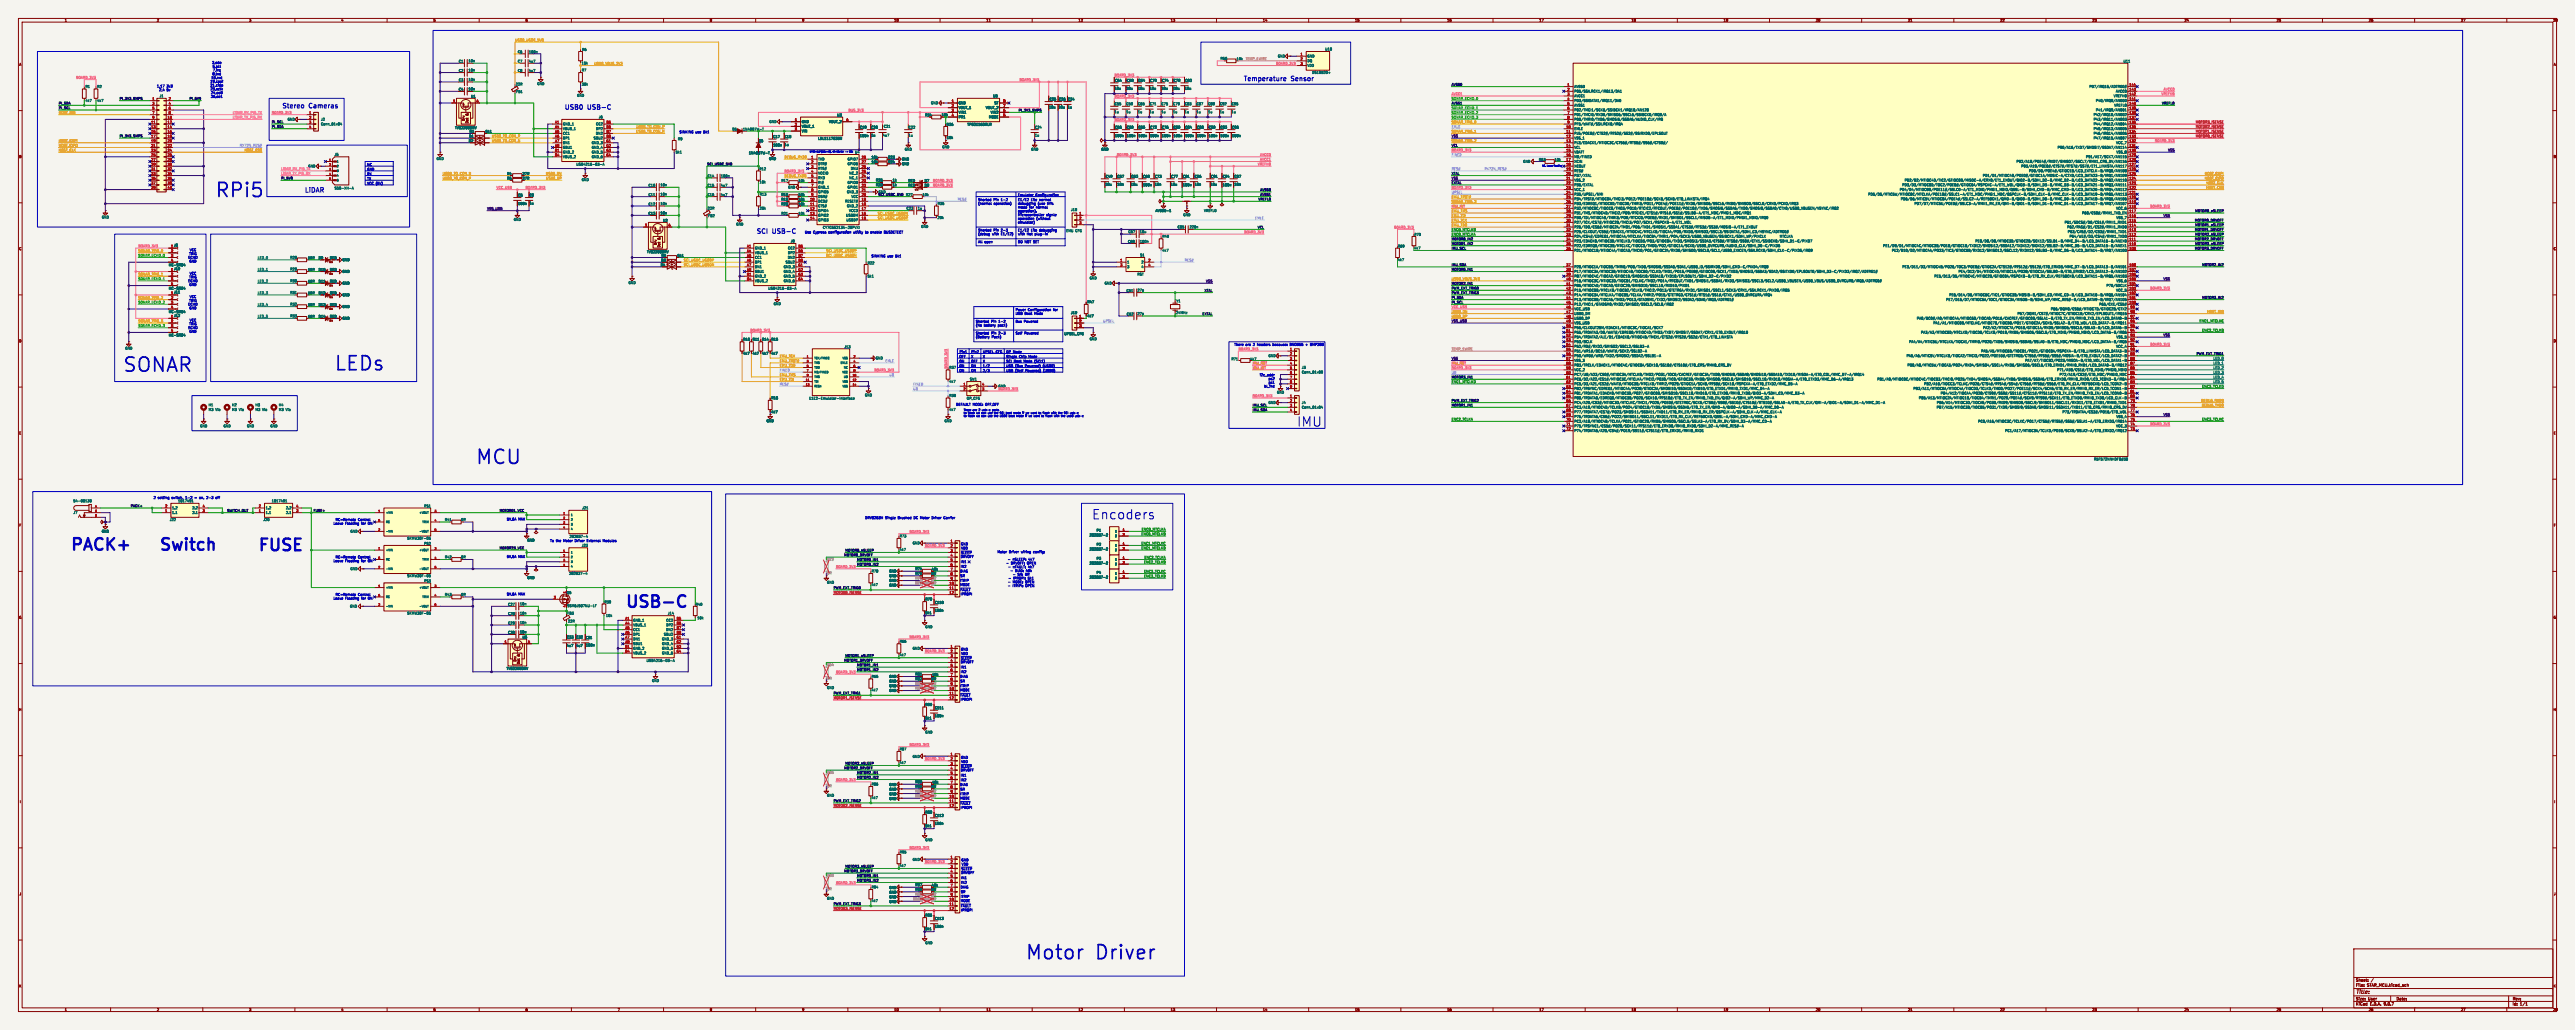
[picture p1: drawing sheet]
<svg xmlns="http://www.w3.org/2000/svg" width="1397mm" height="559mm" viewBox="0 0 1397 559" stroke-linecap="round" stroke-linejoin="round" font-family="sans-serif">
<defs><g id="words">
<g font-size="10.6" fill="#0000c2">
<text x="116" y="108">RPi5</text>
<text x="66" y="203">SONAR</text>
<text x="181" y="202">LEDs</text>
<text x="258" y="253">MCU</text>
<text x="556" y="522">Motor</text>
<text x="595" y="522">Driver</text>
</g>
<g font-size="8.8" fill="#0000c2">
<text x="37" y="300">PACK+</text>
<text x="86" y="300">Switch</text>
<text x="139" y="301">FUSE</text>
<text x="338" y="331">USB-C</text>
</g>
<g font-size="7.1" fill="#0000c2">
<text x="704" y="232">IMU</text>
<text x="593" y="282">Encoders</text>
</g>
<g font-size="3.5" fill="#0000c2">
<text x="675" y="44">Temperature</text>
<text x="700" y="44">Sensor</text>
<text x="153" y="59">Stereo</text>
<text x="167" y="59">Cameras</text>
<text x="306" y="60">USB0</text>
<text x="319" y="60">USB-C</text>
<text x="165" y="105">LiDAR</text>
<text x="410" y="128">SCI</text>
<text x="419" y="128">USB-C</text>
</g>
<text font-size="2.8" fill="#840000" x="1278" y="540">Title:</text>
<g font-size="2.1" fill="#840000">
<text x="1278" y="533">Sheet:</text>
<text x="1278" y="535">File:</text>
<text x="1284" y="535">STAR_MCU.kicad_sch</text>
<text x="1278" y="546">KiCad</text>
<text x="1278" y="543">Size:</text>
<text x="1285" y="543">User</text>
<text x="1286" y="546">E.D.A.</text>
<text x="1293" y="546">9.0.7</text>
<text x="1300" y="543">Date:</text>
<text x="1363" y="543">Rev:</text>
<text x="1363" y="546">Id:</text>
<text x="1367" y="546">1/1</text>
</g>
<g font-size="1.8" fill="#840000">
<text x="35" y="12">1</text>
<text x="85" y="12">2</text>
<text x="135" y="12">3</text>
<text x="185" y="12">4</text>
<text x="235" y="12">5</text>
<text x="285" y="12">6</text>
<text x="335" y="12">7</text>
<text x="385" y="12">8</text>
<text x="435" y="12">9</text>
<text x="485" y="12">10</text>
<text x="535" y="12">11</text>
<text x="585" y="12">12</text>
<text x="635" y="12">13</text>
<text x="685" y="12">14</text>
<text x="735" y="12">15</text>
<text x="785" y="12">16</text>
<text x="835" y="12">17</text>
<text x="885" y="12">18</text>
<text x="935" y="12">19</text>
<text x="985" y="12">20</text>
<text x="1035" y="12">21</text>
<text x="1085" y="12">22</text>
<text x="1135" y="12">23</text>
<text x="1185" y="12">24</text>
<text x="1235" y="12">25</text>
<text x="1285" y="12">26</text>
<text x="1335" y="12">27</text>
<text x="1385" y="12">28</text>
<text x="10" y="36">A</text>
<text x="1385" y="36">A</text>
<text x="254" y="49">10n</text>
<text x="252" y="66" transform="rotate(-90 252 66)">Drv</text>
<text x="254" y="63" transform="rotate(-90 254 63)">&amp;</text>
<text x="502" y="63">R34</text>
<text x="511" y="63">10k</text>
<text x="254" y="67" transform="rotate(-90 254 67)">Det</text>
<text x="513" y="68">R36</text>
<text x="263" y="72">5k1</text>
<text x="10" y="86">B</text>
<text x="482" y="86">R23</text>
<text x="482" y="89">R24</text>
<text x="1385" y="86">B</text>
<text x="283" y="95">27R</text>
<text x="283" y="98">27R</text>
<text x="475" y="99">R25</text>
<text x="475" y="101">R26</text>
<text x="484" y="99">1k</text>
<text x="484" y="101">1k</text>
<text x="493" y="99">RED</text>
<text x="493" y="101">RED</text>
<text x="501" y="99">D7</text>
<text x="501" y="101">D8</text>
<text x="433" y="107">10k</text>
<text x="433" y="112">10k</text>
<text x="433" y="109">10k</text>
<text x="358" y="116">10n</text>
<text x="358" y="130" transform="rotate(-90 358 130)">&amp;</text>
<text x="10" y="136">C</text>
<text x="356" y="133" transform="rotate(-90 356 133)">Drv</text>
<text x="358" y="134" transform="rotate(-90 358 134)">Det</text>
<text x="1385" y="136">C</text>
<text x="173" y="141">D9</text>
<text x="179" y="141">RED</text>
<text x="367" y="140">5k1</text>
<text x="173" y="147">D10</text>
<text x="179" y="147">RED</text>
<text x="173" y="154">D11</text>
<text x="179" y="154">RED</text>
<text x="173" y="160">D12</text>
<text x="179" y="160">RED</text>
<text x="173" y="166">D13</text>
<text x="179" y="166">RED</text>
<text x="173" y="173">D14</text>
<text x="179" y="173">RED</text>
<text x="10" y="186">D</text>
<text x="1385" y="186">D</text>
<text x="10" y="236">E</text>
<text x="1385" y="236">E</text>
<text x="10" y="286">F</text>
<text x="1385" y="286">F</text>
<text x="505" y="310">48k</text>
<text x="505" y="312">0R</text>
<text x="502" y="326">R79</text>
<text x="10" y="336">G</text>
<text x="502" y="333">5k1</text>
<text x="1385" y="336">G</text>
<text x="282" y="344">10n</text>
<text x="280" y="359" transform="rotate(-90 280 359)">Drv</text>
<text x="282" y="356" transform="rotate(-90 282 356)">&amp;</text>
<text x="282" y="360" transform="rotate(-90 282 360)">Det</text>
<text x="505" y="369">0R</text>
<text x="506" y="367">48k</text>
<text x="502" y="383">R80</text>
<text x="10" y="386">H</text>
<text x="1385" y="386">H</text>
<text x="502" y="390">5k1</text>
<text x="506" y="425">48k</text>
<text x="505" y="428">0R</text>
<text x="11" y="436">I</text>
<text x="1386" y="436">I</text>
<text x="502" y="442">R88</text>
<text x="502" y="449">5k1</text>
<text x="10" y="486">J</text>
<text x="505" y="483">0R</text>
<text x="505" y="481">48k</text>
<text x="1385" y="486">J</text>
<text x="502" y="497">R96</text>
<text x="502" y="505">5k1</text>
<text x="10" y="536">K</text>
<text x="1385" y="536">K</text>
<text x="35" y="549">1</text>
<text x="85" y="549">2</text>
<text x="135" y="549">3</text>
<text x="185" y="549">4</text>
<text x="235" y="549">5</text>
<text x="285" y="549">6</text>
<text x="335" y="549">7</text>
<text x="385" y="549">8</text>
<text x="435" y="549">9</text>
<text x="485" y="549">10</text>
<text x="535" y="549">11</text>
<text x="585" y="549">12</text>
<text x="635" y="549">13</text>
<text x="685" y="549">14</text>
<text x="735" y="549">15</text>
<text x="785" y="549">16</text>
<text x="835" y="549">17</text>
<text x="885" y="549">18</text>
<text x="935" y="549">19</text>
<text x="985" y="549">20</text>
<text x="1035" y="549">21</text>
<text x="1085" y="549">22</text>
<text x="1135" y="549">23</text>
<text x="1185" y="549">24</text>
<text x="1235" y="549">25</text>
<text x="1285" y="549">26</text>
<text x="1335" y="549">27</text>
<text x="1385" y="549">28</text>
</g>
<g font-size="1.8" fill="#daa520">
<text x="279" y="23">USB0_USBC_5V0</text>
<text x="322" y="35">USB0_VBUS_3V3</text>
<text x="345" y="70">USB0_TO_CON_P</text>
<text x="267" y="75">USB0_TO_CON_P</text>
<text x="267" y="77">USB0_TO_CON_N</text>
<text x="345" y="72">USB0_TO_CON_N</text>
<text x="425" y="86">DEBUG_RXD9</text>
<text x="240" y="95">USB0_TO_CON_N</text>
<text x="296" y="95">USB0_DN</text>
<text x="240" y="97">USB0_TO_CON_P</text>
<text x="296" y="97">USB0_DP</text>
<text x="425" y="96">DEBUG_TXD9</text>
<text x="787" y="108">EMU_TRST#</text>
<text x="787" y="115">EMU_TMS</text>
<text x="787" y="118">EMU_TDI</text>
<text x="787" y="120">EMU_TCK</text>
<text x="787" y="123">EMU_TDO</text>
<text x="787" y="152">USB0_VBUS_3V3</text>
<text x="787" y="172">USB0_DP</text>
<text x="787" y="170">USB0_DN</text>
<text x="423" y="197">EMU_TRST#</text>
<text x="423" y="194">EMU_TCK</text>
<text x="423" y="199">EMU_TDO</text>
<text x="423" y="204">EMU_TMS</text>
<text x="423" y="207">EMU_TDI</text>
<text x="1194" y="218">DEBUG_RXD9</text>
<text x="1194" y="221">DEBUG_TXD9</text>
</g>
<g font-size="1.8" fill="#006464">
<text x="281" y="29">C6</text>
<text x="287" y="29">100n</text>
<text x="316" y="28">R6</text>
<text x="719" y="28">U10</text>
<text x="249" y="34">C1</text>
<text x="254" y="34">10n</text>
<text x="281" y="34">C7</text>
<text x="287" y="34">4u7</text>
<text x="315" y="35">15k</text>
<text x="662" y="33">R50</text>
<text x="671" y="33">10k</text>
<text x="693" y="31">GND</text>
<text x="709" y="31">GND</text>
<text x="709" y="34">DQ</text>
<text x="1152" y="34">U11</text>
<text x="249" y="39">C2</text>
<text x="254" y="39">10n</text>
<text x="281" y="39">C8</text>
<text x="287" y="39">4u7</text>
<text x="315" y="39">R7</text>
<text x="709" y="36">VDD</text>
<text x="712" y="40">DS18B20+</text>
<text x="46" y="48">R1</text>
<text x="53" y="48">R2</text>
<text x="249" y="44">C3</text>
<text x="254" y="44">10n</text>
<text x="280" y="47">22R</text>
<text x="291" y="46">GND</text>
<text x="315" y="47">30k</text>
<text x="605" y="45">C54</text>
<text x="611" y="45">C58</text>
<text x="617" y="45">C64</text>
<text x="624" y="45">C70</text>
<text x="630" y="45">C74</text>
<text x="637" y="45">C78</text>
<text x="643" y="45">C82</text>
<text x="854" y="48">AVSS0</text>
<text x="1133" y="48">P07/IRQ15/ADTRG0#</text>
<text x="86" y="53">J1</text>
<text x="249" y="49">C4</text>
<text x="255" y="53">U1</text>
<text x="280" y="51">FB1</text>
<text x="313" y="53">GND</text>
<text x="539" y="53">U5</text>
<text x="605" y="49">10u</text>
<text x="611" y="49">10u</text>
<text x="617" y="49">10u</text>
<text x="624" y="49">10u</text>
<text x="630" y="49">10u</text>
<text x="636" y="49">10u</text>
<text x="643" y="49">10u</text>
<text x="854" y="50">P05/SSILRCK1/IRQ13/DA1</text>
<text x="854" y="53">AVCC1</text>
<text x="1147" y="53">VREFH0</text>
<text x="1148" y="50">AVCC0</text>
<text x="46" y="55">4k7</text>
<text x="53" y="55">4k7</text>
<text x="505" y="57">GND</text>
<text x="520" y="57">GND</text>
<text x="520" y="59">VOUT_1</text>
<text x="535" y="59">VOUT_2</text>
<text x="539" y="57">ST</text>
<text x="569" y="59">10u</text>
<text x="569" y="55">C25</text>
<text x="574" y="59">10u</text>
<text x="574" y="55">C26</text>
<text x="579" y="59">1u</text>
<text x="579" y="55">C34</text>
<text x="605" y="57">C55</text>
<text x="611" y="57">C59</text>
<text x="617" y="57">C65</text>
<text x="624" y="57">C71</text>
<text x="630" y="57">C75</text>
<text x="636" y="57">C79</text>
<text x="643" y="57">C83</text>
<text x="649" y="57">C87</text>
<text x="655" y="57">C89</text>
<text x="662" y="57">C92</text>
<text x="668" y="57">C95</text>
<text x="854" y="55">P03/SSIDATA1/IRQ11/DA0</text>
<text x="854" y="58">AVSS1</text>
<text x="1137" y="55">P40/IRQ8/AN000</text>
<text x="1147" y="58">VREFL0</text>
<text x="156" y="66">GND</text>
<text x="174" y="66">J2</text>
<text x="325" y="64">J6</text>
<text x="454" y="63">U3</text>
<text x="520" y="62">VIN1</text>
<text x="520" y="64">PR1</text>
<text x="536" y="64">MODE</text>
<text x="537" y="62">VIN2</text>
<text x="605" y="62">1u</text>
<text x="611" y="62">1u</text>
<text x="617" y="62">1u</text>
<text x="624" y="62">1u</text>
<text x="630" y="62">1u</text>
<text x="636" y="62">1u</text>
<text x="643" y="62">1u</text>
<text x="649" y="62">1u</text>
<text x="655" y="62">1u</text>
<text x="662" y="62">1u</text>
<text x="668" y="62">1u</text>
<text x="854" y="61">P02/TMCI1/SCK6/SSIBCK1/IRQ10/AN120</text>
<text x="854" y="63">P01/TMCI0/RXD6/SMISO6/SSCL6/SSIBCK0/IRQ9/A</text>
<text x="854" y="66">P00/TMRI0/TXD6/SMOSI6/SSDA6/AUDIO_CLK/IRQ</text>
<text x="1136" y="63">P42/IRQ10/AN002</text>
<text x="1136" y="66">P43/IRQ11/AN003</text>
<text x="1137" y="61">P41/IRQ9/AN001</text>
<text x="174" y="68">Conn_01x04</text>
<text x="247" y="70">TVS2200DRV</text>
<text x="305" y="68">GND_1</text>
<text x="305" y="71">VBUS_1</text>
<text x="323" y="68">CC2</text>
<text x="323" y="71">DP2</text>
<text x="397" y="71">D5</text>
<text x="417" y="67">GND</text>
<text x="435" y="67">GND</text>
<text x="435" y="69">VOUT_1</text>
<text x="435" y="72">VIN</text>
<text x="450" y="67">VOUT_2</text>
<text x="466" y="70">C19</text>
<text x="472" y="70">C20</text>
<text x="479" y="69">C21</text>
<text x="493" y="70">C22</text>
<text x="525" y="68">TPS2116DRLR</text>
<text x="561" y="70">C24</text>
<text x="605" y="70">C56</text>
<text x="611" y="70">C60</text>
<text x="617" y="70">C66</text>
<text x="624" y="70">C72</text>
<text x="630" y="70">C76</text>
<text x="637" y="70">C80</text>
<text x="643" y="70">C84</text>
<text x="649" y="70">C88</text>
<text x="656" y="70">C90</text>
<text x="662" y="70">C93</text>
<text x="668" y="70">C96</text>
<text x="854" y="68">PF5/WAIT#/SSILRCK0/IRQ4</text>
<text x="854" y="71">EMLE</text>
<text x="1136" y="68">P44/IRQ12/AN004</text>
<text x="1136" y="71">P45/IRQ13/AN005</text>
<text x="254" y="77">D2</text>
<text x="254" y="75">D1</text>
<text x="255" y="72">R3</text>
<text x="305" y="73">CC1</text>
<text x="305" y="76">DP1</text>
<text x="322" y="76">SBU2</text>
<text x="323" y="73">DN2</text>
<text x="368" y="76">R9</text>
<text x="411" y="77">D6</text>
<text x="419" y="75">C17</text>
<text x="425" y="75">C18</text>
<text x="444" y="76">LDL1117S33R</text>
<text x="466" y="75">100n</text>
<text x="472" y="74">1u</text>
<text x="479" y="74">4u7</text>
<text x="493" y="74">1u</text>
<text x="514" y="76">10k</text>
<text x="561" y="74">1u</text>
<text x="605" y="75">100n</text>
<text x="611" y="75">100n</text>
<text x="617" y="75">100n</text>
<text x="624" y="75">100n</text>
<text x="630" y="75">100n</text>
<text x="637" y="75">100n</text>
<text x="643" y="75">100n</text>
<text x="649" y="75">100n</text>
<text x="656" y="75">100n</text>
<text x="662" y="75">100n</text>
<text x="668" y="75">100n</text>
<text x="854" y="73">PJ5/POE8#/CTS2#/RTS2#/SS2#/SSIRXD0/EPLSOUT</text>
<text x="854" y="76">VSS_1</text>
<text x="1136" y="73">P46/IRQ14/AN006</text>
<text x="1136" y="76">P47/IRQ15/AN007</text>
<text x="305" y="78">DN1</text>
<text x="305" y="81">SBU1</text>
<text x="305" y="83">GND_2</text>
<text x="321" y="78">GND_3</text>
<text x="321" y="81">GND_4</text>
<text x="321" y="83">GND_5</text>
<text x="366" y="83">5k1</text>
<text x="406" y="84">1N4007W-T</text>
<text x="419" y="80">100n</text>
<text x="425" y="79">1u</text>
<text x="464" y="83">U4</text>
<text x="491" y="82">GND</text>
<text x="511" y="81">GND</text>
<text x="559" y="82">GND</text>
<text x="597" y="82">GND</text>
<text x="854" y="78">PJ3/EDACK1/MTIOC3C/CTS6#/RTS6#/SS6#/CTS0#/</text>
<text x="854" y="81">VCL</text>
<text x="854" y="83">VBATT</text>
<text x="1116" y="81">P90/A16/TXD7/SMOSI7/SSDA7/AN114</text>
<text x="1148" y="78">VCC_7</text>
<text x="1148" y="83">VSS_8</text>
<text x="181" y="85">J5</text>
<text x="237" y="87">GND</text>
<text x="305" y="86">VBUS_2</text>
<text x="321" y="86">GND_6</text>
<text x="417" y="87">GND</text>
<text x="444" y="87">TXD</text>
<text x="444" y="90">DTR#</text>
<text x="460" y="87">GPIO7</text>
<text x="460" y="90">GPIO6</text>
<text x="473" y="86">10k</text>
<text x="473" y="89">10k</text>
<text x="489" y="90">GND</text>
<text x="489" y="87">GND</text>
<text x="826" y="88">GND</text>
<text x="835" y="87">R63</text>
<text x="843" y="87">10k</text>
<text x="854" y="86">MD/FINED</text>
<text x="854" y="88">XCIN</text>
<text x="1094" y="88">P92/A18/POE4#/RXD7/SMISO7/SSCL7/RMII1_CRS_DV/AN116</text>
<text x="1132" y="86">P91/A17/SCK7/AN115</text>
<text x="167" y="91">GND</text>
<text x="275" y="95">R4</text>
<text x="313" y="90">USB4216-03-A</text>
<text x="412" y="93">R12</text>
<text x="444" y="92">RTS#</text>
<text x="444" y="95">VCCIO</text>
<text x="461" y="95">NC_2</text>
<text x="461" y="92">DNU</text>
<text x="854" y="91">XCOUT</text>
<text x="854" y="94">RES#</text>
<text x="1096" y="91">P93/A19/POE0#/CTS7#/RTS7#/SS7#/ET1_LINKSTA/AN117</text>
<text x="1101" y="94">PD0/D0/POE4#/GTIOC1B/LCD_EXTCLK-B/IRQ0/AN108</text>
<text x="275" y="98">R5</text>
<text x="315" y="98">GND</text>
<text x="352" y="101">C10</text>
<text x="358" y="101">10n</text>
<text x="391" y="101">4u7</text>
<text x="391" y="96">100n</text>
<text x="412" y="100">10k</text>
<text x="424" y="99">R17</text>
<text x="433" y="99">10k</text>
<text x="444" y="97">RXD</text>
<text x="444" y="100">RI#</text>
<text x="460" y="100">GPIO0</text>
<text x="461" y="97">NC_1</text>
<text x="599" y="101">10u</text>
<text x="600" y="97">C49</text>
<text x="606" y="97">C57</text>
<text x="606" y="101">10n</text>
<text x="613" y="101">10u</text>
<text x="614" y="97">C63</text>
<text x="620" y="101">100n</text>
<text x="620" y="97">C69</text>
<text x="626" y="97">C73</text>
<text x="626" y="101">10n</text>
<text x="635" y="101">10u</text>
<text x="635" y="97">C77</text>
<text x="642" y="101">100n</text>
<text x="642" y="97">C81</text>
<text x="648" y="97">C86</text>
<text x="648" y="101">10n</text>
<text x="657" y="101">10u</text>
<text x="657" y="97">C91</text>
<text x="663" y="101">100n</text>
<text x="663" y="97">C94</text>
<text x="670" y="97">C97</text>
<text x="670" y="101">10n</text>
<text x="854" y="96">P37/XTAL</text>
<text x="854" y="99">VSS_2</text>
<text x="854" y="101">P36/EXTAL</text>
<text x="1032" y="101">PD3/D3/MTIOC8D/TOC2/POE8#/GTIOC0A/RSPCKC-A/ET1_WOL/QIO3-B/SDHI_D3-B/MMC_D3-B/LCD_DATA21-B/IRQ3/AN111</text>
<text x="1033" y="99">PD2/D2/MTIOC4D/TIC2/GTIOC0B/MISOC-A/CRX0/ET1_EXOUT/QIO2-B/SDHI_D2-B/MMC_D2-B/LCD_DATA22-B/IRQ2/AN110</text>
<text x="1076" y="96">PD1/D1/MTIOC4B/POE0#/GTIOC1A/MOSIC-A/CTX0/LCD_DATA23-B/IRQ1/AN109</text>
<text x="181" y="103">S5B-XH-A</text>
<text x="281" y="107">C5</text>
<text x="287" y="107">C9</text>
<text x="352" y="107">C11</text>
<text x="358" y="106">10n</text>
<text x="391" y="107">4u7</text>
<text x="412" y="106">R13</text>
<text x="424" y="107">R18</text>
<text x="427" y="102">GND</text>
<text x="444" y="102">GND_1</text>
<text x="444" y="105">GPIO5</text>
<text x="444" y="108">DSR#</text>
<text x="459" y="105">GND_3</text>
<text x="460" y="102">GPIO1</text>
<text x="462" y="108">VCC</text>
<text x="491" y="107">R27</text>
<text x="500" y="107">10k</text>
<text x="854" y="104">VCC_1</text>
<text x="854" y="106">P35/UPSEL/NMI</text>
<text x="1013" y="106">PD5/D5/MTIC5W/MTIOC8C/MTCLKA/POE10#/SSLC1-A/ET1_MDC/PMGI1_MDC/QSPCLK-B/SDHI_CLK-B/MMC_CLK-B/LCD_DATA19-B/IRQ5/AN113</text>
<text x="1031" y="104">PD4/D4/MTIOC8B/POE11#/SSLC0-A/ET1_MDIO/PMGI1_MDIO/QSSL-B/SDHI_CMD-B/MMC_CMD-B/LCD_DATA20-B/IRQ4/AN112</text>
<text x="281" y="111">100n</text>
<text x="287" y="111">1u</text>
<text x="352" y="112">C12</text>
<text x="358" y="111">10n</text>
<text x="384" y="114">22R</text>
<text x="412" y="114">20k</text>
<text x="424" y="112">R20</text>
<text x="424" y="109">R19</text>
<text x="444" y="110">DCD#</text>
<text x="444" y="113">CTS#</text>
<text x="458" y="110">RESET#</text>
<text x="459" y="113">GND_2</text>
<text x="492" y="114">C23</text>
<text x="498" y="114">1u</text>
<text x="509" y="111">R35</text>
<text x="854" y="109">P34/TRST#/MTIOC0A/TMCI3/PO12/POE10#/SCK6/SCK0/ET0_LINKSTA/IRQ4</text>
<text x="854" y="111">P33/EDREQ1/MTIOC0D/TIOCD0/TMRI3/PO11/POE4#/POE11#/RXD6/SMISO6/SSCL6/RXD0/SMISO0/SSCL0/CRX0/PCKO/IRQ3</text>
<text x="854" y="114">P32/MTIOC0C/TIOCC0/TMO3/PO10/RTCIC2/RTCOUT/POE0#/POE10#/TXD6/SMOSI6/SSDA6/TXD0/SMOSI0/SSDA0/CTX0/USB0_VBUSEN/VSYNC/IRQ2</text>
<text x="1031" y="109">PD6/D6/MTIC5V/MTIOC8A/POE4#/SSLC2-A/REF50CK1/QMO-B/QIO0-B/SDHI_D0-B/MMC_D0-B/LCD_DATA18-B/IRQ6/AN106</text>
<text x="1039" y="111">PD7/D7/MTIC5U/POE0#/SSLC3-A/RMII1_RX_ER/QMI-B/QIO1-B/SDHI_D1-B/MMC_D1-B/LCD_DATA17-B/IRQ7/AN107</text>
<text x="1148" y="114">VCC_6</text>
<text x="55" y="119">GND</text>
<text x="279" y="120">GND</text>
<text x="352" y="117">C13</text>
<text x="384" y="118">FB2</text>
<text x="424" y="117">R21</text>
<text x="433" y="117">10k</text>
<text x="444" y="115">GPIO4</text>
<text x="444" y="118">GPIO2</text>
<text x="459" y="118">USBDM</text>
<text x="460" y="115">VCCD</text>
<text x="509" y="119">20k</text>
<text x="581" y="115">J18</text>
<text x="627" y="115">AVSS0-1</text>
<text x="642" y="117">GND</text>
<text x="653" y="115">VREFL0</text>
<text x="854" y="116">P31/TMS/MTIOC4D/TMCI2/PO9/RTCIC1/CTS1#/RTS1#/SS1#/SSLB0-A/ET1_MDC/PMGI1_MDC/IRQ1</text>
<text x="854" y="119">P30/TDI/MTIOC4B/TMRI3/PO8/RTCIC0/POE8#/RXD1/SMISO1/SSCL1/MISOB-A/ET1_MDIO/PMGI1_MDIO/IRQ0</text>
<text x="1129" y="116">P60/CS0#/RMII1_TXD_EN</text>
<text x="1148" y="119">VSS_7</text>
<text x="360" y="120">U2</text>
<text x="399" y="123">GND</text>
<text x="444" y="120">GPIO3</text>
<text x="446" y="124">CY7C65213A-28PVXI</text>
<text x="459" y="120">USBDP</text>
<text x="500" y="124">GND</text>
<text x="639" y="124">C85</text>
<text x="645" y="124">220n</text>
<text x="854" y="122">P27/TCK/CS7#/MTIOC2B/TMCI3/PO7/SCK1/RSPCKB-A/ET1_WOL</text>
<text x="854" y="124">P26/TDO/CS6#/MTIOC2A/TMO1/PO6/TXD1/SMOSI1/SSDA1/CTS3#/RTS3#/SS3#/MOSIB-A/ET1_EXOUT</text>
<text x="1120" y="122">P61/SDCS#/D0/CS1#/RMII1_RXD1</text>
<text x="1121" y="124">P62/RAS#/D1/CS2#/RMII1_RXD0</text>
<text x="429" y="132">J8</text>
<text x="578" y="126">EMU CFG</text>
<text x="612" y="132">C68</text>
<text x="612" y="127">C67</text>
<text x="618" y="127">10u</text>
<text x="618" y="132">100n</text>
<text x="630" y="129">R49</text>
<text x="767" y="128">R70</text>
<text x="854" y="127">P25/CLKOUT/CS5#/EDACK1/MTIOC4C/MTCLKB/TIOCA4/PO5/RXD3/SMISO3/SSCL3/SSIDATA1/SDHI_CD/HSYNC/ADTRG0#</text>
<text x="854" y="129">P24/CS4#/EDREQ1/MTIOC4A/MTCLKA/TIOCB4/TMRI1/PO4/SCK3/USB0_VBUSEN/SSIBCK1/SDHI_WP/PIXCLK MTCLKA</text>
<text x="854" y="132">P23/EDACK0/MTIOC3D/MTCLKD/TIOCD3/PO3/GTIOC0A/TXD3/SMOSI3/SSDA3/CTS0#/RTS0#/SS0#/CTX1/SSIBCK0/SDHI_D1-C/PIXD7</text>
<text x="1072" y="132">PE0/D8/D0/MTIOC3D/GTIOC2B/SCK12/SSLB1-B/MMC_D4-B/LCD_DATA16-B/ANEX0</text>
<text x="1122" y="127">P63/CAS#/D2/CS3#/RMII1_TXD1</text>
<text x="1123" y="129">P64/WE#/D3/CS4#/RMII1_TXD0</text>
<text x="351" y="138">TVS2200DRV</text>
<text x="409" y="135">GND_1</text>
<text x="427" y="135">CC2</text>
<text x="630" y="137">4k7</text>
<text x="758" y="134">R69</text>
<text x="854" y="134">P22/EDREQ0/MTIOC3B/MTCLKC/TIOCC3/TMO0/PO2/GTIOC1A/SCK0/USB0_OVRCURB/AUDIO_CLK/SDHI_D0-C/PIXD6</text>
<text x="854" y="137">P21/MTIOC1B/MTIOC4A/TIOCA3/TMCI0/PO1/GTIOC2A/RXD0/SMISO0/SSCL0/SCL1/USB0_EXICEN/SSILRCK0/SDHI_CLK-C/PIXD5/IRQ9</text>
<text x="1021" y="134">PE1/D9/D1/MTIOC4C/MTIOC3B/PO18/GTIOC1B/TXD12/SMOSI12/SSDA12/TXDX12/SIOX12/SSLB2-B/MMC_D5-B/LCD_DATA15-B/ANEX1</text>
<text x="1026" y="137">PE2/D10/D2/MTIOC4A/PO23/TIC3/GTIOC0B/RXD12/SMISO12/SSCL12/RXDX12/SSLB3-B/MMC_D6-B/LCD_DATA14-B/IRQ7/AN100</text>
<text x="157" y="141">R28</text>
<text x="167" y="141">68R</text>
<text x="186" y="142">GND</text>
<text x="359" y="142">D3</text>
<text x="359" y="140">R8</text>
<text x="409" y="138">VBUS_1</text>
<text x="409" y="141">CC1</text>
<text x="409" y="143">DP1</text>
<text x="426" y="143">SBU2</text>
<text x="427" y="141">DN2</text>
<text x="427" y="138">DP2</text>
<text x="471" y="144">R22</text>
<text x="611" y="143">1</text>
<text x="618" y="139">S1</text>
<text x="619" y="143">2</text>
<text x="758" y="142">4k7</text>
<text x="91" y="145">HC-SR04</text>
<text x="157" y="147">R29</text>
<text x="167" y="147">68R</text>
<text x="186" y="148">GND</text>
<text x="358" y="145">D4</text>
<text x="409" y="146">DN1</text>
<text x="409" y="148">SBU1</text>
<text x="425" y="146">GND_3</text>
<text x="425" y="148">GND_4</text>
<text x="611" y="146">3</text>
<text x="617" y="150">RST</text>
<text x="619" y="146">4</text>
<text x="854" y="146">P20/MTIOC1A/TIOCB3/TMRI0/PO0/TXD0/SMOSI0/SSDA0/SDA1/USB0_ID/SSIRXD0/SDHI_CMD-C/PIXD4/IRQ8</text>
<text x="854" y="148">P17/MTIOC3A/MTIOC3B/MTIOC4B/TIOCB0/TCLKD/TMO1/PO15/POE8#/GTIOC0B/SCK1/TXD3/SMOSI3/SSDA3/SDA2/SSITXD0/EPLSOUT0/SDHI_D3-C/PIXD3/IRQ7/ADTRG1#</text>
<text x="1032" y="146">PE3/D11/D3/MTIOC4B/PO26/TOC3/POE8#/GTIOC2A/CTS12#/RTS12#/SS12#/ET0_ERXD3/MMC_D7-B/LCD_DATA13-B/AN101</text>
<text x="1062" y="148">PE4/D12/D4/MTIOC4D/MTIOC1A/PO28/GTIOC1A/SSLB0-B/ET0_ERXD2/LCD_DATA12-B/AN102</text>
<text x="157" y="153">R30</text>
<text x="167" y="154">68R</text>
<text x="186" y="155">GND</text>
<text x="341" y="154">GND</text>
<text x="409" y="151">GND_2</text>
<text x="409" y="153">VBUS_2</text>
<text x="425" y="151">GND_5</text>
<text x="425" y="153">GND_6</text>
<text x="471" y="151">5k1</text>
<text x="591" y="152">GND</text>
<text x="599" y="155">GND</text>
<text x="854" y="151">P87/MTIOC4C/TIOCA2/GTIOC1B/SMOSI10/SSDA10/TXD10/EPLSOUT1/SDHI_D2-C/PIXD2</text>
<text x="854" y="153">P16/MTIOC3C/MTIOC3D/TIOCB1/TCLKC/TMO2/PO14/RTCOUT/TXD1/SMOSI1/SSDA1/RXD3/SMISO3/SSCL3/SCL2/USB0_VBUSEN/USB0_VBUS/USB0_OVRCURB/IRQ6/ADTRG0#</text>
<text x="854" y="156">P86/MTIOC4D/TIOCA0/GTIOC2B/SMISO10/SSCL10/RXD10/PIXD1</text>
<text x="1049" y="151">PE5/D13/D5/MTIOC4C/MTIOC2B/GTIOC0A/RSPCKB-B/ET0_RX_CLK/REF50CK0/LCD_DATA11-B/IRQ5/AN103</text>
<text x="1143" y="156">P70/SDCLK</text>
<text x="1148" y="153">VSS_6</text>
<text x="91" y="157">HC-SR04</text>
<text x="157" y="160">R31</text>
<text x="167" y="160">68R</text>
<text x="186" y="161">GND</text>
<text x="417" y="157">USB4216-03-A</text>
<text x="611" y="159">C61</text>
<text x="617" y="158">27p</text>
<text x="854" y="158">P15/MTIOC0B/MTCLKB/TIOCB2/TCLKB/TMCI2/PO13/GTETRGA/RXD1/SMISO1/SSCL1/SCK3/CRX1/SSILRCK1/PIXD0/IRQ5</text>
<text x="854" y="161">P14/MTIOC3A/MTCLKA/TIOCB5/TCLKA/TMRI2/PO15/GTETRGD/CTS1#/RTS1#/SS1#/CTX1/USB0_OVRCURA/IRQ4</text>
<text x="1057" y="161">PE6/D14/D6/MTIOC6C/TIC1/GTIOC3B/MOSIB-B/SDHI_CD/MMC_CD-B/LCD_DATA10-B/IRQ6/AN104</text>
<text x="1148" y="158">VCC_5</text>
<text x="157" y="166">R32</text>
<text x="167" y="166">68R</text>
<text x="186" y="167">GND</text>
<text x="420" y="166">GND</text>
<text x="590" y="165">R47</text>
<text x="638" y="164">Y1</text>
<text x="854" y="163">P13/MTIOC0B/TIOCA5/TMO3/PO13/GTADSM1/TXD2/SMOSI2/SSDA2/SDA0/IRQ3/ADTRG1#</text>
<text x="854" y="166">P12/TMCI1/GTADSM0/RXD2/SMISO2/SSCL2/SCL0/IRQ2</text>
<text x="1056" y="163">PE7/D15/D7/MTIOC6A/TOC1/GTIOC3A/MISOB-B/SDHI_WP/MMC_RES#-B/LCD_DATA9-B/IRQ7/AN105</text>
<text x="1139" y="166">P65/CKE/CS5#</text>
<text x="91" y="170">HC-SR04</text>
<text x="157" y="172">R33</text>
<text x="167" y="173">68R</text>
<text x="186" y="174">GND</text>
<text x="581" y="171">J19</text>
<text x="590" y="172">4k7</text>
<text x="611" y="171">C62</text>
<text x="617" y="171">27p</text>
<text x="638" y="171">24MHz</text>
<text x="854" y="169">VCC_USB</text>
<text x="854" y="171">USB0_DM</text>
<text x="854" y="174">USB0_DP</text>
<text x="1040" y="174">PA0/BC0#/A0/MTIOC4A/MTIOC6D/TIOCA0/PO16/CACREF/GTIOC0B/SSLA1-B/ET0_TX_EN/RMII0_TXD_EN/LCD_DATA8-B</text>
<text x="1094" y="171">P67/DQM1/CS7#/MTIOC7C/GTIOC1B/CRX2/EPLSOUT1/IRQ15</text>
<text x="1112" y="169">P66/DQM0/CS6#/MTIOC7D/GTIOC2B/CTX2</text>
<text x="854" y="176">VSS_USB</text>
<text x="854" y="179">P56/CLKOUT25M/EDACK1/MTIOC3C/TIOCA1/SCK7</text>
<text x="1049" y="176">PA1/A1/MTIOC0B/MTCLKC/MTIOC7B/TIOCB0/PO17/GTIOC2A/SCK5/SSLA2-B/ET0_WOL/LCD_DATA7-B/IRQ11</text>
<text x="1076" y="179">PA2/A2/MTIOC7A/PO18/GTIOC1A/RXD5/SMISO5/SSCL5/SSLA3-B/LCD_DATA6-B</text>
<text x="91" y="183">HC-SR04</text>
<text x="403" y="185">R10</text>
<text x="408" y="185">R11</text>
<text x="413" y="185">R14</text>
<text x="418" y="185">R15</text>
<text x="577" y="182">UPSEL_CFG</text>
<text x="591" y="185">GND</text>
<text x="854" y="181">P55/TRDATA3/D0/WAIT#/EDREQ0/MTIOC4D/TMO3/TXD7/SMOSI7/SSDA7/CRX1/ET0_EXOUT/IRQ10</text>
<text x="854" y="184">P54/TRDATA2/ALE/D1/EDACK0/MTIOC4B/TMCI1/CTS2#/RTS2#/SS2#/CTX1/ET0_LINKSTA</text>
<text x="1042" y="181">PA3/A3/MTIOC0D/MTCLKD/TIOCD0/TCLKB/PO19/RXD5/SMISO5/SSCL5/ET0_MDIO/PMGI0_MDIO/LCD_DATA5-B/IRQ6</text>
<text x="1148" y="184">VSS_5</text>
<text x="68" y="190">GND</text>
<text x="458" y="189">J13</text>
<text x="854" y="186">P53/BCLK</text>
<text x="854" y="189">P52/RD#/RXD2/SMISO2/SSCL2/SSLB3-A</text>
<text x="854" y="191">P51/WR1#/BC1#/WAIT#/SCK2/SSLB2-A</text>
<text x="1036" y="186">PA4/A4/MTIC5U/MTCLKA/TIOCA1/TMRI0/PO20/TXD5/SMOSI5/SSDA5/SSLA0-B/ET0_MDC/PMGI0_MDC/LCD_DATA4-B/IRQ5</text>
<text x="1075" y="191">PA5/A5/MTIOC6B/TIOCB1/PO21/GTIOC0A/RSPCKA-B/ET0_LINKSTA/LCD_DATA3-B</text>
<text x="1148" y="189">VCC_4</text>
<text x="403" y="193">4k7</text>
<text x="408" y="193">4k7</text>
<text x="413" y="193">4k7</text>
<text x="418" y="193">4k7</text>
<text x="475" y="195">GND</text>
<text x="668" y="196">R71</text>
<text x="678" y="196">4k7</text>
<text x="688" y="194">GND</text>
<text x="854" y="194">P50/WR0#/WR#/TXD2/SMOSI2/SSDA2/SSLB1-A</text>
<text x="854" y="196">VSS_3</text>
<text x="1034" y="194">PA6/A6/MTIC5V/MTCLKB/TIOCA2/TMCI3/PO22/POE10#/GTETRGB/CTS5#/RTS5#/SS5#/MOSIA-B/ET0_EXOUT/LCD_DATA2-B</text>
<text x="1099" y="196">PA7/A7/TIOCB2/PO23/MISOA-B/ET0_WOL/LCD_DATA1-B</text>
<text x="515" y="200">R37</text>
<text x="706" y="200">J3</text>
<text x="706" y="203">Conn_01x09</text>
<text x="854" y="199">P83/TRCLK/EDACK1/MTIOC4C/GTIOC0A/SCK10/SS10#/CTS10#/ET0_CRS/RMII0_CRS_DV</text>
<text x="854" y="202">VCC_2</text>
<text x="1035" y="199">PB0/A8/MTIC5W/TIOCA3/PO24/RXD4/SMISO4/SSCL4/RXD6/SMISO6/SSCL6/ET0_ERXD1/RMII0_RXD1/LCD_DATA0-B/IRQ12</text>
<text x="1116" y="202">P71/A18/CS1#/ET0_MDIO/PMGI0_MDIO</text>
<text x="515" y="208">4k7</text>
<text x="526" y="207">SW1</text>
<text x="854" y="204">PC7/UB/A23/CS0#/MTIOC3A/MTCLKB/TMO2/PO31/TOC0/CACREF/GTIOC3A/TXD8/SMOSI8/SSDA8/SMOSI10/SSDA10/TXD10/MISOA-A/ET0_COL/MMC_D7-A/IRQ14</text>
<text x="854" y="207">PC6/D2/A22/CS1#/MTIOC3C/MTCLKA/TMCI2/PO30/TIC0/GTIOC3B/RXD8/SMISO8/SSCL8/SMISO10/SSCL10/RXD10/MOSIA-A/ET0_ETXD3/MMC_D6-A/IRQ13</text>
<text x="854" y="209">PC5/D3/A21/CS2#/WAIT#/MTIOC3B/MTCLKD/TMRI2/PO29/GTIOC1A/SCK8/RTS8#/SCK10/RSPCKA-A/ET0_ETXD2/MMC_D5-A</text>
<text x="1018" y="207">PB1/A9/MTIOC0C/MTIOC4C/TIOCB3/TMCI0/PO25/TXD4/SMOSI4/SSDA4/TXD6/SMOSI6/SSDA6/ET0_ERXD0/RMII0_RXD0/LCD_TCON3-B/IRQ4</text>
<text x="1044" y="209">PB2/A10/TIOCC3/TCLKC/PO26/CTS4#/RTS4#/SS4#/CTS6#/RTS6#/SS6#/ET0_RX_CLK/REF50CK0/LCD_TCON2-B</text>
<text x="1117" y="204">P72/A19/CS2#/ET0_MDC/PMGI0_MDC</text>
<text x="469" y="215">GND</text>
<text x="515" y="215">R38</text>
<text x="693" y="214">GND</text>
<text x="854" y="212">P82/TRSYNC/EDREQ1/MTIOC4A/PO28/GTIOC2A/SMOSI10/SSDA10/TXD10/ET0_ETXD1/RMII0_TXD1/MMC_D4-A</text>
<text x="854" y="214">P81/TRDATA1/EDACK0/MTIOC3D/PO27/GTIOC0B/SMISO10/SSCL10/RXD10/ET0_ETXD0/RMII0_TXD0/QIO3-A/SDHI_CD/MMC_D3-A</text>
<text x="1038" y="212">PB3/A11/MTIOC0A/MTIOC4A/TIOCD3/TCLKD/TMO0/PO27/POE11#/SCK4/SCK6/ET0_RX_ER/RMII0_RX_ER/LCD_TCON1-B</text>
<text x="1053" y="214">PB4/A12/TIOCA4/PO28/CTS9#/SS9#/SS11#/CTS11#/RTS11#/ET0_TX_EN/RMII0_TXD_EN/LCD_TCON0-B</text>
<text x="113" y="221">H1</text>
<text x="126" y="221">H2</text>
<text x="138" y="221">H3</text>
<text x="151" y="221">H4</text>
<text x="418" y="217">R16</text>
<text x="439" y="217">E1E2-Emulator-Interface</text>
<text x="524" y="217">OP_CFG</text>
<text x="688" y="219">GND</text>
<text x="706" y="219">J4</text>
<text x="706" y="222">Conn_01x04</text>
<text x="854" y="217">P80/TRDATA0/EDREQ0/MTIOC3B/PO26/SCK10/RTS10#/ET0_TX_EN/RMII0_TXD_EN/QIO2-A/SDHI_WP/MMC_D2-A</text>
<text x="854" y="219">PC4/A20/CS3#/MTIOC3D/MTCLKC/TMCI1/PO25/POE0#/GTETRGC/SCK5/CTS8#/SS8#/SS10#/CTS10#/RTS10#/SSLA0-A/ET0_TX_CLK/QMI-A/QIO1-A/SDHI_D1-A/MMC_D1-A</text>
<text x="854" y="222">PC3/A19/MTIOC4D/TCLKB/PO24/GTIOC1B/TXD5/SMOSI5/SSDA5/ET0_TX_ER/QMO-A/QIO0-A/SDHI_D0-A/MMC_D0-A</text>
<text x="1041" y="217">PB5/A13/MTIOC2A/MTIOC1B/TIOCB4/TMRI1/PO29/POE4#/SCK9/RTS9#/SCK11/ET0_ETXD0/RMII0_TXD0/LCD_CLK-B</text>
<text x="1051" y="222">PB7/A15/MTIOC3B/TIOCB5/PO31/TXD9/SMOSI9/SSDA9/SMOSI11/SSDA11/TXD11/ET0_CRS/RMII0_CRS_DV</text>
<text x="1051" y="219">PB6/A14/MTIOC3D/TIOCA5/PO30/RXD9/SMISO9/SSCL9/SMISO11/SSCL11/RXD11/ET0_ETXD1/RMII0_TXD1</text>
<text x="113" y="223">M3</text>
<text x="117" y="223">Via</text>
<text x="126" y="223">M3</text>
<text x="130" y="223">Via</text>
<text x="138" y="223">M3</text>
<text x="142" y="223">Via</text>
<text x="151" y="223">M3</text>
<text x="155" y="223">Via</text>
<text x="418" y="224">4k7</text>
<text x="515" y="223">4k7</text>
<text x="854" y="224">P77/TRDATA7/CS7#/PO23/SMOSI11/SSDA11/TXD11/ET0_RX_ER/RMII0_RX_ER/QSPCLK-A/SDHI_CLK-A/MMC_CLK-A</text>
<text x="854" y="227">P76/TRDATA6/CS6#/PO22/SMISO11/SSCL11/RXD11/ET0_RX_CLK/REF50CK0/QSSL-A/SDHI_CMD-A/MMC_CMD-A</text>
<text x="1119" y="224">P73/TRDATA4/CS3#/PO16/ET0_WOL</text>
<text x="1148" y="227">VSS_4</text>
<text x="108" y="232">GND</text>
<text x="121" y="232">GND</text>
<text x="134" y="232">GND</text>
<text x="147" y="232">GND</text>
<text x="416" y="229">GND</text>
<text x="512" y="229">GND</text>
<text x="854" y="229">PC2/A18/MTIOC4B/TCLKA/PO21/GTIOC2B/RXD5/SMISO5/SSCL5/SSLA3-A/ET0_RX_DV/SDHI_D3-A/MMC_CD-A</text>
<text x="854" y="232">P75/TRSYNC1/CS5#/PO20/SCK11/RTS11#/ET0_ERXD0/RMII0_RXD0/SDHI_D2-A/MMC_RES#-A</text>
<text x="1073" y="229">PC0/A16/MTIOC3C/TCLKC/PO17/CTS5#/RTS5#/SS5#/SSLA1-A/ET0_ERXD3/IRQ14</text>
<text x="1148" y="232">VCC_3</text>
<text x="854" y="235">P74/TRDATA5/A20/CS4#/PO19/SS11#/CTS11#/ET0_ERXD1/RMII0_RXD1</text>
<text x="1088" y="235">PC1/A17/MTIOC3A/TCLKD/PO18/SCK5/SSLA2-A/ET0_ERXD2/IRQ12</text>
<text x="1136" y="250">R5F572NNHDFB#30</text>
<text x="40" y="273">54-00130</text>
<text x="97" y="273">1017491</text>
<text x="147" y="273">1017491</text>
<text x="230" y="275">PS1</text>
<text x="40" y="279">J7</text>
<text x="93" y="279">1.1</text>
<text x="93" y="276">1.2</text>
<text x="104" y="279">2.1</text>
<text x="104" y="276">2.2</text>
<text x="144" y="279">1.1</text>
<text x="144" y="276">1.2</text>
<text x="155" y="279">2.1</text>
<text x="155" y="276">2.2</text>
<text x="316" y="276">J21</text>
<text x="92" y="283">J22</text>
<text x="143" y="283">J20</text>
<text x="241" y="283">R41</text>
<text x="250" y="283">0R</text>
<text x="55" y="289">GND</text>
<text x="190" y="289">GND</text>
<text x="221" y="293">SKMW30F-05</text>
<text x="286" y="294">GND</text>
<text x="309" y="292">282837-4</text>
<text x="488" y="292">R73</text>
<text x="591" y="291">282837-2</text>
<text x="595" y="289">P1</text>
<text x="230" y="296">PS2</text>
<text x="315" y="297">J23</text>
<text x="488" y="299">4k7</text>
<text x="495" y="296">GND</text>
<text x="591" y="299">282837-2</text>
<text x="595" y="296">P2</text>
<text x="241" y="303">R42</text>
<text x="250" y="303">0R</text>
<text x="595" y="304">P3</text>
<text x="190" y="309">GND</text>
<text x="473" y="311">R78</text>
<text x="482" y="311">GND</text>
<text x="496" y="309">R74</text>
<text x="591" y="306">282837-2</text>
<text x="595" y="312">P4</text>
<text x="221" y="313">SKMW30F-05</text>
<text x="230" y="316">PS3</text>
<text x="286" y="314">GND</text>
<text x="309" y="312">282837-4</text>
<text x="449" y="317">GND</text>
<text x="482" y="316">GND</text>
<text x="482" y="313">GND</text>
<text x="496" y="312">R75</text>
<text x="591" y="314">282837-2</text>
<text x="241" y="323">R43</text>
<text x="250" y="323">0R</text>
<text x="307" y="322" transform="rotate(-90 307 322)">1</text>
<text x="307" y="322">Q5</text>
<text x="473" y="318">4k7</text>
<text x="482" y="318">GND</text>
<text x="190" y="330">GND</text>
<text x="275" y="329">C27</text>
<text x="282" y="329">10n</text>
<text x="308" y="330">SSM6J507NU-LF</text>
<text x="328" y="328">R39</text>
<text x="377" y="329">R40</text>
<text x="507" y="328">C110</text>
<text x="221" y="334">SKMW30F-05</text>
<text x="275" y="334">C28</text>
<text x="282" y="334">10n</text>
<text x="308" y="334">FB3</text>
<text x="329" y="335">10k</text>
<text x="362" y="334">J14</text>
<text x="507" y="332">100n</text>
<text x="275" y="339">C29</text>
<text x="282" y="339">10n</text>
<text x="308" y="338">22R</text>
<text x="343" y="337">GND_1</text>
<text x="343" y="340">VBUS_1</text>
<text x="361" y="337">CC2</text>
<text x="361" y="340">DP2</text>
<text x="378" y="336">10k</text>
<text x="502" y="341">GND</text>
<text x="275" y="344">C30</text>
<text x="283" y="347">U6</text>
<text x="307" y="347">C33</text>
<text x="312" y="347">C32</text>
<text x="318" y="347">C31</text>
<text x="343" y="342">CC1</text>
<text x="343" y="345">DP1</text>
<text x="343" y="348">DN1</text>
<text x="359" y="348">GND_3</text>
<text x="360" y="345">SBU2</text>
<text x="361" y="342">DN2</text>
<text x="307" y="351">4u7</text>
<text x="312" y="351">4u7</text>
<text x="318" y="351">100n</text>
<text x="343" y="350">SBU1</text>
<text x="343" y="353">GND_2</text>
<text x="359" y="350">GND_4</text>
<text x="359" y="353">GND_5</text>
<text x="488" y="349">R66</text>
<text x="495" y="353">GND</text>
<text x="343" y="355">VBUS_2</text>
<text x="351" y="359">USB4216-03-A</text>
<text x="359" y="355">GND_6</text>
<text x="488" y="356">4k7</text>
<text x="275" y="364">TVS2200DRV</text>
<text x="354" y="370">GND</text>
<text x="473" y="368">R65</text>
<text x="482" y="368">GND</text>
<text x="482" y="370">GND</text>
<text x="496" y="367">R81</text>
<text x="496" y="369">R82</text>
<text x="449" y="374">GND</text>
<text x="473" y="375">4k7</text>
<text x="482" y="376">GND</text>
<text x="482" y="373">GND</text>
<text x="507" y="385">C111</text>
<text x="507" y="389">100n</text>
<text x="502" y="398">GND</text>
<text x="488" y="407">R87</text>
<text x="495" y="411">GND</text>
<text x="488" y="415">4k7</text>
<text x="496" y="425">R89</text>
<text x="473" y="426">R86</text>
<text x="482" y="427">GND</text>
<text x="482" y="429">GND</text>
<text x="482" y="432">GND</text>
<text x="496" y="428">R90</text>
<text x="449" y="432">GND</text>
<text x="473" y="434">4k7</text>
<text x="482" y="434">GND</text>
<text x="507" y="443">C112</text>
<text x="507" y="448">100n</text>
<text x="502" y="457">GND</text>
<text x="488" y="463">R95</text>
<text x="495" y="467">GND</text>
<text x="488" y="471">4k7</text>
<text x="473" y="482">R94</text>
<text x="482" y="485">GND</text>
<text x="482" y="482">GND</text>
<text x="496" y="483">R98</text>
<text x="496" y="481">R97</text>
<text x="449" y="488">GND</text>
<text x="473" y="490">4k7</text>
<text x="482" y="488">GND</text>
<text x="482" y="490">GND</text>
<text x="507" y="499">C113</text>
<text x="507" y="504">100n</text>
<text x="502" y="512">GND</text>
</g>
<g font-size="1.8" fill="#0000c2">
<text x="115" y="35">3,sda</text>
<text x="115" y="41">8,txd</text>
<text x="115" y="37">5,scl</text>
<text x="115" y="39">7,irq</text>
<text x="85" y="48">1,17</text>
<text x="90" y="48">3v3</text>
<text x="114" y="45">19,copi</text>
<text x="114" y="47">21,cipo</text>
<text x="115" y="43">10,rxd</text>
<text x="86" y="50">2,4</text>
<text x="90" y="50">5v</text>
<text x="114" y="49">23,sclk</text>
<text x="114" y="51">24,ce0</text>
<text x="114" y="53">26,ce1</text>
<text x="368" y="73">SINKING</text>
<text x="377" y="73">use</text>
<text x="382" y="73">5k1</text>
<text x="199" y="90">NC</text>
<text x="199" y="93">GND</text>
<text x="199" y="95">RX</text>
<text x="199" y="98">TX</text>
<text x="199" y="100">VCC (5V)</text>
<text x="552" y="107">Emulator</text>
<text x="562" y="107">Configuration</text>
<text x="531" y="109">Shorted</text>
<text x="531" y="111">(normal</text>
<text x="539" y="109">Pin</text>
<text x="539" y="111">operation)</text>
<text x="543" y="109">1-2</text>
<text x="552" y="109">E1/E2</text>
<text x="552" y="111">debugging</text>
<text x="552" y="113">mode</text>
<text x="558" y="113">for</text>
<text x="559" y="109">Lite</text>
<text x="562" y="113">normal</text>
<text x="563" y="111">(use</text>
<text x="564" y="109">normal</text>
<text x="568" y="111">this</text>
<text x="552" y="115">operation).</text>
<text x="552" y="118">Microcontroller</text>
<text x="552" y="120">operation</text>
<text x="562" y="120">(without</text>
<text x="568" y="118">signle</text>
<text x="531" y="126">Shorted</text>
<text x="539" y="126">Pin</text>
<text x="543" y="126">2-3</text>
<text x="552" y="122">emulator)</text>
<text x="552" y="126">E1/E2</text>
<text x="559" y="126">Lite</text>
<text x="564" y="126">debugging</text>
<text x="437" y="127">Use</text>
<text x="441" y="127">Cypress</text>
<text x="450" y="127">configuration</text>
<text x="463" y="127">utility</text>
<text x="470" y="127">to</text>
<text x="473" y="127">enable</text>
<text x="480" y="127">BUSDETECT</text>
<text x="531" y="128">(debug</text>
<text x="538" y="128">with</text>
<text x="543" y="128">E1/E2)</text>
<text x="552" y="128">with</text>
<text x="557" y="128">Hot</text>
<text x="561" y="128">plug-in</text>
<text x="103" y="136">VCC</text>
<text x="531" y="132">All</text>
<text x="534" y="132">open</text>
<text x="552" y="132">DO NOT SET</text>
<text x="102" y="141">ECHO</text>
<text x="102" y="139">TRIG</text>
<text x="103" y="143">GND</text>
<text x="472" y="140">SINKING</text>
<text x="482" y="140">use</text>
<text x="486" y="140">5k1</text>
<text x="103" y="149">VCC</text>
<text x="102" y="153">ECHO</text>
<text x="102" y="151">TRIG</text>
<text x="103" y="155">GND</text>
<text x="103" y="162">VCC</text>
<text x="102" y="166">ECHO</text>
<text x="102" y="164">TRIG</text>
<text x="103" y="168">GND</text>
<text x="551" y="169">Power</text>
<text x="551" y="171">USB</text>
<text x="556" y="171">Boot</text>
<text x="558" y="169">Configuration</text>
<text x="561" y="171">Mode</text>
<text x="572" y="169">for</text>
<text x="102" y="179">ECHO</text>
<text x="102" y="177">TRIG</text>
<text x="103" y="175">VCC</text>
<text x="529" y="175">Shorted</text>
<text x="529" y="177">(No</text>
<text x="534" y="177">battery</text>
<text x="538" y="175">Pin</text>
<text x="542" y="177">pack)</text>
<text x="542" y="175">1-2</text>
<text x="551" y="175">Bus</text>
<text x="555" y="175">Powered</text>
<text x="103" y="181">GND</text>
<text x="529" y="182">Shorted</text>
<text x="529" y="184">(Battery</text>
<text x="538" y="182">Pin</text>
<text x="538" y="184">Pack)</text>
<text x="542" y="182">2-3</text>
<text x="551" y="182">Self</text>
<text x="556" y="182">Powered</text>
<text x="520" y="192">Pin1</text>
<text x="527" y="192">Pin2</text>
<text x="533" y="192">UPSEL_CFG</text>
<text x="546" y="192">OP Mode</text>
<text x="670" y="188">There</text>
<text x="676" y="188">are</text>
<text x="680" y="188">2</text>
<text x="682" y="188">headers</text>
<text x="691" y="188">because:</text>
<text x="700" y="188">BNO055</text>
<text x="709" y="188">+</text>
<text x="712" y="188">BMP280</text>
<text x="520" y="194">OFF</text>
<text x="520" y="197">ON</text>
<text x="527" y="194">X</text>
<text x="527" y="197">OFF</text>
<text x="533" y="194">X</text>
<text x="533" y="197">X</text>
<text x="546" y="194">Single</text>
<text x="546" y="197">SCI</text>
<text x="550" y="197">Boot</text>
<text x="553" y="194">Chip</text>
<text x="556" y="197">Mode</text>
<text x="558" y="194">Mode</text>
<text x="562" y="197">(SCI1)</text>
<text x="520" y="200">ON</text>
<text x="520" y="202">ON</text>
<text x="527" y="200">ON</text>
<text x="527" y="202">ON</text>
<text x="533" y="200">1/2</text>
<text x="533" y="202">2/3</text>
<text x="546" y="200">USB</text>
<text x="546" y="202">USB</text>
<text x="551" y="200">(Bus</text>
<text x="551" y="202">(Self</text>
<text x="556" y="200">Powered)</text>
<text x="556" y="202">Powered)</text>
<text x="566" y="200">(USB0)</text>
<text x="566" y="202">(USB0)</text>
<text x="683" y="204">i2c_addr</text>
<text x="688" y="206">ps2</text>
<text x="688" y="208">ps1</text>
<text x="686" y="210">bl_ind</text>
<text x="519" y="220">DEFAULT MODE: OFF,OFF</text>
<text x="83" y="271">2</text>
<text x="86" y="271">setting</text>
<text x="93" y="271">switch,</text>
<text x="101" y="271">1-2</text>
<text x="106" y="271">=</text>
<text x="109" y="271">on,</text>
<text x="113" y="271">2-3</text>
<text x="118" y="271">off</text>
<text x="469" y="282">DRV8263H</text>
<text x="480" y="282">Single</text>
<text x="487" y="282">Brushed</text>
<text x="496" y="282">DC Motor</text>
<text x="506" y="282">Driver</text>
<text x="513" y="282">Carrier</text>
<text x="181" y="285">Leave</text>
<text x="182" y="283">RC=Remote</text>
<text x="187" y="285">Floating</text>
<text x="194" y="283">Control</text>
<text x="196" y="285">for</text>
<text x="200" y="285">ON</text>
<text x="275" y="283">5V,6A</text>
<text x="281" y="283">MAX</text>
<text x="298" y="294">To the</text>
<text x="306" y="294">Motor</text>
<text x="312" y="294">Driver</text>
<text x="319" y="294">External</text>
<text x="328" y="294">Modules</text>
<text x="521" y="296">GND</text>
<text x="521" y="298">VDD</text>
<text x="181" y="305">Leave</text>
<text x="182" y="303">RC=Remote</text>
<text x="187" y="305">Floating</text>
<text x="194" y="303">Control</text>
<text x="196" y="305">for</text>
<text x="200" y="305">ON</text>
<text x="275" y="303">5V,6A</text>
<text x="281" y="303">MAX</text>
<text x="521" y="306">IN1</text>
<text x="521" y="303">DRVOFF</text>
<text x="521" y="301">~{SLEEP}</text>
<text x="541" y="300">Motor</text>
<text x="547" y="300">Driver</text>
<text x="549" y="304">nSLEEP:</text>
<text x="554" y="300">wiring</text>
<text x="558" y="304">4k7</text>
<text x="561" y="300">config:</text>
<text x="521" y="311">DIAG</text>
<text x="521" y="308">IN2</text>
<text x="548" y="306">DRVOFF: OPEN</text>
<text x="550" y="308">nFAULT:</text>
<text x="551" y="310">DIAG: 48k</text>
<text x="558" y="308">4k7</text>
<text x="521" y="316">ITRIP</text>
<text x="521" y="313">SR</text>
<text x="549" y="317">MODE: OPEN</text>
<text x="550" y="315">IPROPI:</text>
<text x="552" y="313">SR:</text>
<text x="556" y="313">0R</text>
<text x="558" y="315">5k1</text>
<text x="182" y="323">RC=Remote</text>
<text x="194" y="323">Control</text>
<text x="275" y="323">5V,6A</text>
<text x="281" y="323">MAX</text>
<text x="521" y="318">MODE</text>
<text x="521" y="321">~{FAULT}</text>
<text x="521" y="323">IPROPI</text>
<text x="549" y="319">ITRIPI:</text>
<text x="556" y="319">OPEN</text>
<text x="181" y="325">Leave</text>
<text x="187" y="325">Floating</text>
<text x="196" y="325">for</text>
<text x="200" y="325">ON</text>
<text x="521" y="353">GND</text>
<text x="521" y="358">~{SLEEP}</text>
<text x="521" y="355">VDD</text>
<text x="521" y="363">IN1</text>
<text x="521" y="365">IN2</text>
<text x="521" y="360">DRVOFF</text>
<text x="521" y="368">DIAG</text>
<text x="521" y="370">SR</text>
<text x="521" y="373">ITRIP</text>
<text x="521" y="375">MODE</text>
<text x="521" y="378">~{FAULT}</text>
<text x="521" y="380">IPROPI</text>
<text x="521" y="412">GND</text>
<text x="521" y="419">DRVOFF</text>
<text x="521" y="417">~{SLEEP}</text>
<text x="521" y="414">VDD</text>
<text x="521" y="424">IN2</text>
<text x="521" y="421">IN1</text>
<text x="521" y="427">DIAG</text>
<text x="521" y="432">ITRIP</text>
<text x="521" y="429">SR</text>
<text x="521" y="434">MODE</text>
<text x="521" y="437">~{FAULT}</text>
<text x="521" y="439">IPROPI</text>
<text x="521" y="467">GND</text>
<text x="522" y="472">~{SLEEP}</text>
<text x="522" y="470">VDD</text>
<text x="521" y="480">IN2</text>
<text x="521" y="477">IN1</text>
<text x="521" y="474">DRVOFF</text>
<text x="521" y="482">DIAG</text>
<text x="521" y="485">SR</text>
<text x="521" y="487">ITRIP</text>
<text x="521" y="490">MODE</text>
<text x="521" y="492">~{FAULT}</text>
<text x="521" y="495">IPROPI</text>
</g>
<g font-size="1.8" fill="#ca808e">
<text x="676" y="33">TEMP_1WIRE</text>
<text x="787" y="190">TEMP_1WIRE</text>
</g>
<g font-size="1.8" fill="#ff6a89">
<text x="692" y="35">BOARD_3V3</text>
<text x="605" y="42">BOARD_3V3</text>
<text x="41" y="43">BOARD_3V3</text>
<text x="553" y="44">BOARD_3V3</text>
<text x="605" y="53">BOARD_3V3</text>
<text x="787" y="52">AVCC1</text>
<text x="1172" y="52">VREFH0</text>
<text x="1174" y="49">AVCC0</text>
<text x="147" y="62">BOARD_3V3</text>
<text x="460" y="61">BUS_3V3</text>
<text x="605" y="66">BOARD_3V3</text>
<text x="1169" y="77">BOARD_3V3</text>
<text x="787" y="82">BOARD_3V3</text>
<text x="606" y="85">BOARD_3V3</text>
<text x="682" y="90">VREFH0</text>
<text x="683" y="85">AVCC0</text>
<text x="683" y="87">AVCC1</text>
<text x="425" y="94">BOARD_3V3</text>
<text x="506" y="101">BOARD_3V3</text>
<text x="506" y="99">BOARD_3V3</text>
<text x="269" y="103">VCC_USB</text>
<text x="285" y="103">BOARD_3V3</text>
<text x="787" y="103">BOARD_3V3</text>
<text x="1166" y="113">BOARD_3V3</text>
<text x="756" y="124">BOARD_3V3</text>
<text x="675" y="127">BOARD_3V3</text>
<text x="75" y="134">BOARD_3V3</text>
<text x="1166" y="157">BOARD_3V3</text>
<text x="787" y="167">VCC_USB</text>
<text x="407" y="180">BOARD_3V3</text>
<text x="672" y="190">BOARD_3V3</text>
<text x="1166" y="188">BOARD_3V3</text>
<text x="474" y="202">BOARD_3V3</text>
<text x="514" y="200" transform="rotate(-90 514 200)">BOARD_3V3</text>
<text x="787" y="200">BOARD_3V3</text>
<text x="542" y="210">GND</text>
<text x="542" y="212">BOARD_3V3</text>
<text x="679" y="216">BOARD_3V3</text>
<text x="1166" y="231">BOARD_3V3</text>
<text x="493" y="289">BOARD_3V3</text>
<text x="502" y="297">BOARD_3V3</text>
<text x="453" y="308">BOARD_3V3</text>
<text x="493" y="346">BOARD_3V3</text>
<text x="502" y="354">BOARD_3V3</text>
<text x="453" y="365">BOARD_3V3</text>
<text x="493" y="405">BOARD_3V3</text>
<text x="502" y="412">BOARD_3V3</text>
<text x="453" y="424">BOARD_3V3</text>
<text x="493" y="461">BOARD_3V3</text>
<text x="502" y="468">BOARD_3V3</text>
<text x="453" y="480">BOARD_3V3</text>
</g>
<g font-size="1.8" fill="#a90000">
<text x="705" y="30">1</text>
<text x="705" y="33">2</text>
<text x="705" y="35">3</text>
<text x="850" y="47">1</text>
<text x="1155" y="47">144</text>
<text x="850" y="49">2</text>
<text x="850" y="52">3</text>
<text x="1155" y="49">143</text>
<text x="1155" y="52">142</text>
<text x="82" y="54">1</text>
<text x="82" y="57">3</text>
<text x="82" y="59">5</text>
<text x="91" y="54">2</text>
<text x="91" y="57">4</text>
<text x="91" y="59">6</text>
<text x="246" y="56">1</text>
<text x="258" y="56">4</text>
<text x="516" y="56">1</text>
<text x="516" y="58">2</text>
<text x="544" y="56">8</text>
<text x="544" y="58">7</text>
<text x="850" y="54">4</text>
<text x="850" y="57">5</text>
<text x="850" y="59">6</text>
<text x="1155" y="54">141</text>
<text x="1155" y="57">140</text>
<text x="1155" y="59">139</text>
<text x="82" y="62">7</text>
<text x="82" y="65">9</text>
<text x="91" y="65">10</text>
<text x="91" y="62">8</text>
<text x="168" y="62">1</text>
<text x="168" y="65">2</text>
<text x="431" y="66">1</text>
<text x="459" y="66">4</text>
<text x="516" y="61">3</text>
<text x="516" y="63">4</text>
<text x="544" y="61">6</text>
<text x="544" y="63">5</text>
<text x="850" y="62">7</text>
<text x="850" y="65">8</text>
<text x="1155" y="62">138</text>
<text x="1155" y="65">137</text>
<text x="82" y="67">11</text>
<text x="82" y="70">13</text>
<text x="91" y="67">12</text>
<text x="91" y="70">14</text>
<text x="168" y="67">3</text>
<text x="168" y="70">4</text>
<text x="301" y="67">A1</text>
<text x="301" y="70">A4</text>
<text x="329" y="67">B5</text>
<text x="329" y="70">B6</text>
<text x="431" y="68">2</text>
<text x="431" y="71">3</text>
<text x="850" y="70">10</text>
<text x="850" y="67">9</text>
<text x="1155" y="67">136</text>
<text x="1155" y="70">135</text>
<text x="82" y="72">15</text>
<text x="82" y="75">17</text>
<text x="82" y="77">19</text>
<text x="91" y="72">16</text>
<text x="91" y="75">18</text>
<text x="91" y="77">20</text>
<text x="301" y="72">A5</text>
<text x="301" y="75">A6</text>
<text x="301" y="77">A7</text>
<text x="329" y="72">B7</text>
<text x="329" y="75">B8</text>
<text x="329" y="77">G1</text>
<text x="850" y="72">11</text>
<text x="850" y="75">12</text>
<text x="850" y="77">13</text>
<text x="1155" y="72">134</text>
<text x="1155" y="75">133</text>
<text x="1155" y="77">132</text>
<text x="82" y="80">21</text>
<text x="82" y="82">23</text>
<text x="91" y="80">22</text>
<text x="91" y="82">24</text>
<text x="301" y="82">B1</text>
<text x="301" y="80">A8</text>
<text x="329" y="80">G2</text>
<text x="329" y="82">G3</text>
<text x="850" y="80">14</text>
<text x="850" y="82">15</text>
<text x="1155" y="80">131</text>
<text x="1155" y="82">130</text>
<text x="82" y="85">25</text>
<text x="82" y="87">27</text>
<text x="82" y="90">29</text>
<text x="91" y="85">26</text>
<text x="91" y="87">28</text>
<text x="91" y="90">30</text>
<text x="301" y="85">B4</text>
<text x="329" y="85">G4</text>
<text x="440" y="86">1</text>
<text x="440" y="89">2</text>
<text x="467" y="86">28</text>
<text x="467" y="89">27</text>
<text x="850" y="85">16</text>
<text x="850" y="87">17</text>
<text x="850" y="90">18</text>
<text x="1155" y="85">129</text>
<text x="1155" y="87">128</text>
<text x="1155" y="90">127</text>
<text x="82" y="92">31</text>
<text x="82" y="95">33</text>
<text x="91" y="92">32</text>
<text x="91" y="95">34</text>
<text x="440" y="91">3</text>
<text x="440" y="94">4</text>
<text x="467" y="91">26</text>
<text x="467" y="94">25</text>
<text x="850" y="92">19</text>
<text x="850" y="95">20</text>
<text x="1155" y="92">126</text>
<text x="1155" y="95">125</text>
<text x="82" y="98">35</text>
<text x="82" y="100">37</text>
<text x="91" y="98">36</text>
<text x="91" y="100">38</text>
<text x="440" y="96">5</text>
<text x="440" y="99">6</text>
<text x="440" y="101">7</text>
<text x="467" y="96">24</text>
<text x="467" y="99">23</text>
<text x="467" y="101">22</text>
<text x="850" y="98">21</text>
<text x="850" y="100">22</text>
<text x="1155" y="98">124</text>
<text x="1155" y="100">123</text>
<text x="82" y="103">39</text>
<text x="91" y="103">40</text>
<text x="440" y="104">8</text>
<text x="440" y="106">9</text>
<text x="467" y="104">21</text>
<text x="467" y="106">20</text>
<text x="850" y="103">23</text>
<text x="850" y="105">24</text>
<text x="850" y="108">25</text>
<text x="1155" y="103">122</text>
<text x="1155" y="105">121</text>
<text x="1155" y="108">120</text>
<text x="439" y="109">10</text>
<text x="439" y="112">11</text>
<text x="467" y="109">19</text>
<text x="467" y="112">18</text>
<text x="850" y="110">26</text>
<text x="850" y="113">27</text>
<text x="1155" y="110">119</text>
<text x="1155" y="113">118</text>
<text x="439" y="114">12</text>
<text x="439" y="117">13</text>
<text x="439" y="119">14</text>
<text x="467" y="114">17</text>
<text x="467" y="117">16</text>
<text x="467" y="119">15</text>
<text x="585" y="117">1</text>
<text x="585" y="119">2</text>
<text x="850" y="115">28</text>
<text x="850" y="118">29</text>
<text x="1155" y="115">117</text>
<text x="1155" y="118">116</text>
<text x="350" y="123">1</text>
<text x="363" y="123">4</text>
<text x="585" y="122">3</text>
<text x="850" y="120">30</text>
<text x="850" y="123">31</text>
<text x="850" y="125">32</text>
<text x="1155" y="120">115</text>
<text x="1155" y="123">114</text>
<text x="1155" y="125">113</text>
<text x="850" y="128">33</text>
<text x="850" y="131">34</text>
<text x="1155" y="128">112</text>
<text x="1155" y="131">111</text>
<text x="93" y="134">1 J9</text>
<text x="93" y="137">2</text>
<text x="405" y="134">A1</text>
<text x="405" y="137">A4</text>
<text x="433" y="134">B5</text>
<text x="433" y="137">B6</text>
<text x="850" y="133">35</text>
<text x="850" y="136">36</text>
<text x="1155" y="133">110</text>
<text x="1155" y="136">109</text>
<text x="93" y="139">3</text>
<text x="93" y="142">4</text>
<text x="405" y="139">A5</text>
<text x="405" y="142">A6</text>
<text x="433" y="139">B7</text>
<text x="433" y="142">B8</text>
<text x="608" y="142">1</text>
<text x="623" y="142">2</text>
<text x="93" y="147">1 J10</text>
<text x="93" y="150">2</text>
<text x="405" y="150">B1</text>
<text x="405" y="145">A7</text>
<text x="405" y="147">A8</text>
<text x="433" y="145">G1</text>
<text x="433" y="147">G2</text>
<text x="433" y="150">G3</text>
<text x="608" y="145">3</text>
<text x="623" y="145">4</text>
<text x="850" y="145">37</text>
<text x="850" y="147">38</text>
<text x="850" y="150">39</text>
<text x="1155" y="145">108</text>
<text x="1155" y="147">107</text>
<text x="1155" y="150">106</text>
<text x="93" y="152">3</text>
<text x="93" y="155">4</text>
<text x="405" y="152">B4</text>
<text x="433" y="152">G4</text>
<text x="850" y="152">40</text>
<text x="850" y="155">41</text>
<text x="1155" y="152">105</text>
<text x="1155" y="155">104</text>
<text x="93" y="160">1 J11</text>
<text x="850" y="157">42</text>
<text x="850" y="160">43</text>
<text x="1155" y="157">103</text>
<text x="1155" y="160">102</text>
<text x="93" y="162">2</text>
<text x="93" y="165">3</text>
<text x="93" y="167">4</text>
<text x="850" y="162">44</text>
<text x="850" y="165">45</text>
<text x="850" y="167">46</text>
<text x="1155" y="162">101</text>
<text x="1155" y="165">100</text>
<text x="1156" y="167">99</text>
<text x="93" y="172">1 J12</text>
<text x="585" y="172">1</text>
<text x="850" y="170">47</text>
<text x="850" y="172">48</text>
<text x="1156" y="170">98</text>
<text x="1156" y="172">97</text>
<text x="93" y="175">2</text>
<text x="93" y="178">3</text>
<text x="585" y="175">2</text>
<text x="585" y="178">3</text>
<text x="850" y="175">49</text>
<text x="850" y="178">50</text>
<text x="1156" y="175">96</text>
<text x="1156" y="178">95</text>
<text x="93" y="180">4</text>
<text x="850" y="180">51</text>
<text x="850" y="183">52</text>
<text x="850" y="185">53</text>
<text x="1156" y="180">94</text>
<text x="1156" y="183">93</text>
<text x="1156" y="185">92</text>
<text x="700" y="190">1</text>
<text x="850" y="188">54</text>
<text x="850" y="190">55</text>
<text x="1156" y="188">91</text>
<text x="1156" y="190">90</text>
<text x="700" y="193">2</text>
<text x="700" y="195">3</text>
<text x="700" y="198">4</text>
<text x="850" y="193">56</text>
<text x="850" y="195">57</text>
<text x="850" y="198">58</text>
<text x="1156" y="193">89</text>
<text x="1156" y="195">88</text>
<text x="1156" y="198">87</text>
<text x="700" y="200">5</text>
<text x="700" y="203">6</text>
<text x="850" y="200">59</text>
<text x="850" y="203">60</text>
<text x="1156" y="200">86</text>
<text x="1156" y="203">85</text>
<text x="523" y="209">1</text>
<text x="533" y="209">4</text>
<text x="700" y="205">7</text>
<text x="700" y="208">8</text>
<text x="850" y="205">61</text>
<text x="850" y="208">62</text>
<text x="1156" y="205">84</text>
<text x="1156" y="208">83</text>
<text x="523" y="212">2</text>
<text x="533" y="212">3</text>
<text x="700" y="211">9</text>
<text x="700" y="216">1</text>
<text x="850" y="211">63</text>
<text x="850" y="213">64</text>
<text x="850" y="216">65</text>
<text x="1156" y="211">82</text>
<text x="1156" y="213">81</text>
<text x="1156" y="216">80</text>
<text x="700" y="218">2</text>
<text x="700" y="221">3</text>
<text x="850" y="218">66</text>
<text x="850" y="221">67</text>
<text x="1156" y="218">79</text>
<text x="1156" y="221">78</text>
<text x="700" y="223">4</text>
<text x="850" y="223">68</text>
<text x="850" y="226">69</text>
<text x="1156" y="223">77</text>
<text x="1156" y="226">76</text>
<text x="850" y="228">70</text>
<text x="850" y="231">71</text>
<text x="850" y="233">72</text>
<text x="1156" y="228">75</text>
<text x="1156" y="231">74</text>
<text x="1156" y="233">73</text>
<text x="89" y="275">2</text>
<text x="110" y="275">4</text>
<text x="140" y="275">2</text>
<text x="161" y="275">4</text>
<text x="89" y="278">1</text>
<text x="110" y="278">3</text>
<text x="140" y="278">1</text>
<text x="161" y="278">3</text>
<text x="516" y="294">1</text>
<text x="516" y="297">2</text>
<text x="516" y="299">3</text>
<text x="516" y="302">4</text>
<text x="516" y="305">5</text>
<text x="516" y="307">6</text>
<text x="516" y="310">7</text>
<text x="515" y="317">10</text>
<text x="516" y="312">8</text>
<text x="516" y="315">9</text>
<text x="515" y="320">11</text>
<text x="515" y="322">12</text>
<text x="300" y="325">3</text>
<text x="307" y="330" transform="rotate(-90 307 330)">4</text>
<text x="339" y="336">A1</text>
<text x="339" y="339">A4</text>
<text x="339" y="341">A5</text>
<text x="367" y="336">B5</text>
<text x="367" y="339">B6</text>
<text x="367" y="341">B7</text>
<text x="339" y="344">A6</text>
<text x="339" y="346">A7</text>
<text x="367" y="344">B8</text>
<text x="367" y="346">G1</text>
<text x="274" y="349">1</text>
<text x="286" y="349">4</text>
<text x="339" y="352">B1</text>
<text x="339" y="349">A8</text>
<text x="367" y="349">G2</text>
<text x="367" y="352">G3</text>
<text x="516" y="352">1</text>
<text x="339" y="354">B4</text>
<text x="367" y="354">G4</text>
<text x="516" y="354">2</text>
<text x="516" y="357">3</text>
<text x="516" y="359">4</text>
<text x="516" y="362">5</text>
<text x="516" y="364">6</text>
<text x="516" y="367">7</text>
<text x="516" y="369">8</text>
<text x="516" y="372">9</text>
<text x="515" y="374">10</text>
<text x="515" y="377">11</text>
<text x="515" y="379">12</text>
<text x="516" y="410">1</text>
<text x="516" y="412">2</text>
<text x="516" y="415">3</text>
<text x="516" y="418">4</text>
<text x="516" y="420">5</text>
<text x="516" y="423">6</text>
<text x="516" y="425">7</text>
<text x="516" y="428">8</text>
<text x="516" y="430">9</text>
<text x="515" y="433">10</text>
<text x="515" y="435">11</text>
<text x="515" y="438">12</text>
<text x="516" y="466">1</text>
<text x="516" y="468">2</text>
<text x="516" y="471">3</text>
<text x="516" y="473">4</text>
<text x="516" y="476">5</text>
<text x="516" y="479">6</text>
<text x="516" y="481">7</text>
<text x="516" y="484">8</text>
<text x="515" y="489">10</text>
<text x="515" y="491">11</text>
<text x="516" y="486">9</text>
<text x="515" y="494">12</text>
</g>
<g font-size="1.8" fill="#0f0f0f">
<text x="787" y="47">AVSS0</text>
<text x="32" y="59">PI_SCL</text>
<text x="32" y="57">PI_SDA</text>
<text x="65" y="54">PI_3V3_SMPS</text>
<text x="787" y="57">AVSS1</text>
<text x="1173" y="57">VREFL0</text>
<text x="147" y="67">PI_SCL</text>
<text x="147" y="70">PI_SDA</text>
<text x="65" y="75">PI_3V3_SMPS</text>
<text x="787" y="80">VCL</text>
<text x="384" y="90">SCI_USBC_5V0</text>
<text x="787" y="95">XTAL</text>
<text x="152" y="97">PI_5V0</text>
<text x="787" y="100">EXTAL</text>
<text x="476" y="106">SCI_USBC_5V0</text>
<text x="477" y="105">GND</text>
<text x="684" y="104">AVSS0</text>
<text x="684" y="106">AVSS1</text>
<text x="683" y="109">VREFL0</text>
<text x="1191" y="115">MOTOR0_nSLEEP</text>
<text x="682" y="124">VCL</text>
<text x="1191" y="125">MOTOR1_DRVOFF</text>
<text x="1191" y="120">MOTOR0_DRVOFF</text>
<text x="1191" y="123">MOTOR1_nSLEEP</text>
<text x="787" y="130">MOTOR0_IN2</text>
<text x="1191" y="130">MOTOR2_DRVOFF</text>
<text x="1191" y="128">MOTOR2_nSLEEP</text>
<text x="787" y="133">MOTOR1_IN2</text>
<text x="787" y="136">IMU_SCL</text>
<text x="1191" y="136">MOTOR3_DRVOFF</text>
<text x="1191" y="133">MOTOR3_nSLEEP</text>
<text x="787" y="144">IMU_SDA</text>
<text x="787" y="147">MOTOR0_IN1</text>
<text x="1195" y="144">MOTOR2_IN2</text>
<text x="787" y="155">MOTOR2_IN1</text>
<text x="653" y="158">XTAL</text>
<text x="787" y="157">PWM_EXT_TRIG0</text>
<text x="787" y="160">PWM_EXT_TRIG3</text>
<text x="787" y="165">PI_SCL</text>
<text x="787" y="162">PI_SDA</text>
<text x="1195" y="162">MOTOR3_IN2</text>
<text x="652" y="171">EXTAL</text>
<text x="1192" y="193">PWM_EXT_TRIG1</text>
<text x="787" y="205">MOTOR3_IN1</text>
<text x="679" y="221">IMU_SCL</text>
<text x="787" y="218">PWM_EXT_TRIG2</text>
<text x="787" y="221">MOTOR1_IN1</text>
<text x="679" y="223">IMU_SDA</text>
<text x="71" y="275">PACK+</text>
<text x="123" y="278">SWITCH_OUT</text>
<text x="170" y="278">FUSE+</text>
<text x="271" y="278">MOTOR01_VCC</text>
<text x="271" y="298">MOTOR23_VCC</text>
<text x="458" y="299">MOTOR0_nSLEEP</text>
<text x="458" y="302">MOTOR0_DRVOFF</text>
<text x="465" y="304">MOTOR0_IN1</text>
<text x="465" y="307">MOTOR0_IN2</text>
<text x="452" y="320">PWM_EXT_TRIG0</text>
<text x="458" y="359">MOTOR1_DRVOFF</text>
<text x="458" y="357">MOTOR1_nSLEEP</text>
<text x="465" y="362">MOTOR1_IN1</text>
<text x="465" y="364">MOTOR1_IN2</text>
<text x="452" y="377">PWM_EXT_TRIG1</text>
<text x="458" y="417">MOTOR2_DRVOFF</text>
<text x="458" y="415">MOTOR2_nSLEEP</text>
<text x="465" y="420">MOTOR2_IN1</text>
<text x="465" y="423">MOTOR2_IN2</text>
<text x="452" y="435">PWM_EXT_TRIG2</text>
<text x="458" y="473">MOTOR3_DRVOFF</text>
<text x="458" y="471">MOTOR3_nSLEEP</text>
<text x="465" y="476">MOTOR3_IN1</text>
<text x="465" y="478">MOTOR3_IN2</text>
<text x="452" y="491">PWM_EXT_TRIG3</text>
</g>
<g font-size="1.8" fill="#009600">
<text x="103" y="54">PI_5V0</text>
<text x="552" y="61">PI_3V3_SMPS</text>
<text x="403" y="71">1N4007W-T</text>
<text x="384" y="101">C15</text>
<text x="384" y="96">C14</text>
<text x="384" y="107">C16</text>
<text x="767" y="135">4k7</text>
</g>
<g font-size="1.8" fill="#6b8e23">
<text x="787" y="59">SONAR_ECHO_1</text>
<text x="787" y="54">SONAR_ECHO_0</text>
<text x="787" y="62">SONAR_ECHO_2</text>
<text x="787" y="64">SONAR_ECHO_3</text>
<text x="75" y="139">SONAR_ECHO_0</text>
<text x="75" y="152">SONAR_ECHO_1</text>
<text x="75" y="165">SONAR_ECHO_2</text>
<text x="75" y="177">SONAR_ECHO_3</text>
</g>
<g font-size="1.8" fill="#ff8c00">
<text x="32" y="62">HOST_IRQ</text>
<text x="32" y="77">HOST_COPI</text>
<text x="32" y="82">HOST_CLK</text>
<text x="32" y="80">HOST_CIPO</text>
<text x="133" y="82">HOST_CS0</text>
<text x="1196" y="95">HOST_COPI</text>
<text x="1196" y="97">HOST_CIPO</text>
<text x="1197" y="100">HOST_CLK</text>
<text x="1197" y="103">HOST_CS0</text>
<text x="1197" y="170">HOST_IRQ</text>
</g>
<g font-size="1.8" fill="#ff69b4">
<text x="126" y="62">LiDAR_RX_PI5_TX</text>
<text x="126" y="64">LiDAR_TX_PI5_RX</text>
<text x="152" y="95">LiDAR_TX_PI5_RX</text>
<text x="152" y="92">LiDAR_RX_PI5_TX</text>
</g>
<g font-size="1.8" fill="#87cefa">
<text x="787" y="70">EMLE</text>
<text x="130" y="80">RX72N_RES#</text>
<text x="787" y="85">FINED</text>
<text x="787" y="92">RES#</text>
<text x="805" y="92">RX72N_RES#</text>
<text x="787" y="105">UPSEL</text>
<text x="519" y="109">RES#</text>
<text x="681" y="119">EMLE</text>
<text x="643" y="142">RES#</text>
<text x="598" y="175">UPSEL</text>
<text x="480" y="197">EMLE</text>
<text x="423" y="202">FINED</text>
<text x="787" y="203">UB</text>
<text x="423" y="209">RES#</text>
<text x="482" y="204">UB</text>
<text x="495" y="209">FINED</text>
<text x="495" y="212">UB</text>
</g>
<g font-size="1.8" fill="#ffa500">
<text x="787" y="67">SONAR_TRIG_0</text>
<text x="787" y="77">SONAR_TRIG_2</text>
<text x="787" y="72">SONAR_TRIG_1</text>
<text x="787" y="110">SONAR_TRIG_3</text>
<text x="75" y="137">SONAR_TRIG_0</text>
<text x="75" y="150">SONAR_TRIG_1</text>
<text x="75" y="162">SONAR_TRIG_2</text>
<text x="75" y="175">SONAR_TRIG_3</text>
</g>
<g font-size="1.8" fill="#dc143c">
<text x="1191" y="70">MOTOR2_ISENSE</text>
<text x="1191" y="67">MOTOR3_ISENSE</text>
<text x="1191" y="72">MOTOR1_ISENSE</text>
<text x="1191" y="75">MOTOR0_ISENSE</text>
<text x="452" y="322">MOTOR0_ISENSE</text>
<text x="452" y="379">MOTOR1_ISENSE</text>
<text x="452" y="438">MOTOR2_ISENSE</text>
<text x="452" y="494">MOTOR3_ISENSE</text>
</g>
<g font-size="1.8" fill="#3d0456">
<text x="787" y="75">VSS</text>
<text x="1176" y="82">VSS</text>
<text x="787" y="97">VSS</text>
<text x="264" y="114">VSS_USB</text>
<text x="1174" y="118">VSS</text>
<text x="654" y="153">VSS</text>
<text x="1174" y="152">VSS</text>
<text x="787" y="175">VSS_USB</text>
<text x="1174" y="183">VSS</text>
<text x="787" y="195">VSS</text>
<text x="1174" y="226">VSS</text>
</g>
<g font-size="1.8" fill="#ff6347">
<text x="787" y="113">IMU_INT</text>
<text x="679" y="198">IMU_RST</text>
<text x="787" y="198">IMU_RST</text>
<text x="679" y="200">IMU_INT</text>
</g>
<g font-size="1.8" fill="#ffd700">
<text x="476" y="116">SCI_USBC_USBDN</text>
<text x="476" y="119">SCI_USBC_USBDP</text>
<text x="448" y="137">SCI_USBC_USBDP</text>
<text x="371" y="142">SCI_USBC_USBDP</text>
<text x="448" y="139">SCI_USBC_USBDN</text>
<text x="371" y="144">SCI_USBC_USBDN</text>
</g>
<g font-size="1.8" fill="#228b22">
<text x="787" y="125">ENC0_MTCLKB</text>
<text x="787" y="128">ENC0_MTCLKA</text>
<text x="1193" y="175">ENC1_MTCLKC</text>
<text x="1195" y="180">ENC2_TCLKB</text>
<text x="787" y="208">ENC1_MTCLKD</text>
<text x="1195" y="210">ENC3_TCLKD</text>
<text x="787" y="228">ENC2_TCLKA</text>
<text x="1195" y="228">ENC3_TCLKC</text>
<text x="619" y="288">ENC0_MTCLKA</text>
<text x="619" y="290">ENC0_MTCLKB</text>
<text x="619" y="298">ENC1_MTCLKD</text>
<text x="619" y="296">ENC1_MTCLKC</text>
<text x="621" y="306">ENC2_TCLKB</text>
<text x="621" y="303">ENC2_TCLKA</text>
<text x="621" y="311">ENC3_TCLKC</text>
<text x="621" y="313">ENC3_TCLKD</text>
</g>
<g font-size="1.8" fill="#008080">
<text x="140" y="141">LED_0</text>
<text x="140" y="147">LED_1</text>
<text x="140" y="153">LED_2</text>
<text x="140" y="160">LED_3</text>
<text x="140" y="166">LED_4</text>
<text x="140" y="172">LED_5</text>
<text x="1201" y="198">LED_1</text>
<text x="1201" y="195">LED_0</text>
<text x="1201" y="203">LED_3</text>
<text x="1201" y="200">LED_2</text>
<text x="1201" y="205">LED_4</text>
<text x="1201" y="208">LED_5</text>
</g>
<g font-size="1.8" fill="#939391">
<text x="449" y="304">R72</text>
<text x="449" y="312">0R</text>
<text x="496" y="315">R76</text>
<text x="496" y="317">R77</text>
<text x="449" y="362">R64</text>
<text x="449" y="369">0R</text>
<text x="496" y="372">R83</text>
<text x="496" y="374">R84</text>
<text x="449" y="420">R85</text>
<text x="449" y="427">0R</text>
<text x="496" y="430">R91</text>
<text x="496" y="433">R92</text>
<text x="449" y="476">R93</text>
<text x="449" y="483">0R</text>
<text x="495" y="489">R100</text>
<text x="496" y="486">R99</text>
</g>
<g font-size="1.8" fill="#9c9b98">
<text x="505" y="315">0R</text>
<text x="505" y="317">0R</text>
<text x="505" y="372">0R</text>
<text x="505" y="374">0R</text>
<text x="505" y="430">0R</text>
<text x="505" y="433">0R</text>
<text x="505" y="489">0R</text>
<text x="505" y="486">0R</text>
</g>
<g font-size="1.4" fill="#a90000">
<text x="178" y="87">1</text>
<text x="178" y="90">2</text>
<text x="178" y="92">3</text>
<text x="178" y="95">4</text>
<text x="178" y="98">5</text>
<text x="438" y="194">1</text>
<text x="438" y="197">3</text>
<text x="463" y="194">2</text>
<text x="463" y="197">4</text>
<text x="438" y="199">5</text>
<text x="438" y="202">7</text>
<text x="463" y="199">6</text>
<text x="463" y="202">8</text>
<text x="437" y="207">11</text>
<text x="437" y="209">13</text>
<text x="438" y="204">9</text>
<text x="462" y="204">10</text>
<text x="462" y="207">12</text>
<text x="462" y="209">14</text>
<text x="52" y="275">A</text>
<text x="51" y="278">C</text>
<text x="51" y="280">B</text>
<text x="205" y="278">1</text>
<text x="236" y="278">3</text>
<text x="305" y="279">1</text>
<text x="305" y="282">2</text>
<text x="205" y="283">6</text>
<text x="236" y="283">4</text>
<text x="305" y="284">3</text>
<text x="305" y="287">4</text>
<text x="205" y="288">2</text>
<text x="236" y="288">5</text>
<text x="609" y="288">1</text>
<text x="609" y="291">2</text>
<text x="205" y="298">1</text>
<text x="236" y="298">3</text>
<text x="305" y="299">1</text>
<text x="609" y="296">1</text>
<text x="609" y="298">2</text>
<text x="205" y="303">6</text>
<text x="236" y="303">4</text>
<text x="305" y="302">2</text>
<text x="305" y="305">3</text>
<text x="609" y="303">1</text>
<text x="609" y="306">2</text>
<text x="205" y="308">2</text>
<text x="236" y="308">5</text>
<text x="305" y="307">4</text>
<text x="609" y="311">1</text>
<text x="609" y="313">2</text>
<text x="205" y="319">1</text>
<text x="205" y="324">6</text>
<text x="236" y="319">3</text>
<text x="236" y="324">4</text>
<text x="205" y="329">2</text>
<text x="236" y="329">5</text>
</g>
<g font-size="1.4" fill="#006464">
<text x="183" y="88">1</text>
<text x="183" y="91">2</text>
<text x="183" y="93">3</text>
<text x="183" y="96">4</text>
<text x="183" y="99">5</text>
<text x="442" y="195">TCK/FINEC</text>
<text x="442" y="198">TMS</text>
<text x="456" y="198">EMLE</text>
<text x="457" y="195">VSS</text>
<text x="442" y="200">TDO</text>
<text x="442" y="203">MD/FINED</text>
<text x="457" y="203">VCC</text>
<text x="458" y="200">NC</text>
<text x="442" y="205">TMS</text>
<text x="442" y="208">TDI</text>
<text x="457" y="208">VSS</text>
<text x="458" y="205">UB</text>
<text x="442" y="210">RESn</text>
<text x="457" y="210">VSS</text>
<text x="209" y="279">+VIN</text>
<text x="227" y="279">+VOUT</text>
<text x="310" y="280">1</text>
<text x="209" y="284">RC</text>
<text x="229" y="284">TRIM</text>
<text x="310" y="283">2</text>
<text x="310" y="285">3</text>
<text x="310" y="288">4</text>
<text x="209" y="289">-VIN</text>
<text x="227" y="289">-VOUT</text>
<text x="605" y="289">1</text>
<text x="605" y="292">2</text>
<text x="209" y="299">+VIN</text>
<text x="227" y="299">+VOUT</text>
<text x="605" y="297">1</text>
<text x="605" y="299">2</text>
<text x="209" y="304">RC</text>
<text x="229" y="304">TRIM</text>
<text x="310" y="300">1</text>
<text x="310" y="303">2</text>
<text x="310" y="306">3</text>
<text x="605" y="304">1</text>
<text x="209" y="309">-VIN</text>
<text x="227" y="309">-VOUT</text>
<text x="310" y="308">4</text>
<text x="605" y="312">1</text>
<text x="605" y="307">2</text>
<text x="605" y="314">2</text>
<text x="209" y="320">+VIN</text>
<text x="227" y="320">+VOUT</text>
<text x="209" y="325">RC</text>
<text x="209" y="330">-VIN</text>
<text x="227" y="330">-VOUT</text>
<text x="229" y="325">TRIM</text>
</g>
<g font-size="1.4" fill="#0000c2">
<text x="523" y="223">There</text>
<text x="523" y="225">to</text>
<text x="523" y="226">to</text>
<text x="525" y="225">flash</text>
<text x="525" y="226">flash</text>
<text x="528" y="223">are</text>
<text x="530" y="225">we</text>
<text x="530" y="226">we</text>
<text x="531" y="223">2</text>
<text x="533" y="225">can</text>
<text x="533" y="226">can</text>
<text x="533" y="223">usb-c</text>
<text x="537" y="225">use</text>
<text x="537" y="226">use</text>
<text x="539" y="223">ports</text>
<text x="540" y="225">the</text>
<text x="540" y="226">the</text>
<text x="544" y="225">SCI</text>
<text x="544" y="226">USB0</text>
<text x="547" y="225">boot</text>
<text x="549" y="226">boot</text>
<text x="552" y="225">mode</text>
<text x="553" y="226">mode</text>
<text x="557" y="225">if</text>
<text x="558" y="226">if</text>
<text x="559" y="225">we</text>
<text x="560" y="226">we</text>
<text x="562" y="225">want</text>
<text x="563" y="226">want</text>
<text x="566" y="225">to</text>
<text x="568" y="226">to</text>
<text x="569" y="225">flash</text>
<text x="570" y="226">flash</text>
<text x="574" y="225">with</text>
<text x="575" y="226">with</text>
<text x="578" y="225">the</text>
<text x="579" y="226">the</text>
<text x="581" y="225">SCI</text>
<text x="583" y="226">usb0</text>
<text x="585" y="225">usb-c</text>
<text x="587" y="226">usb-c</text>
</g>
<g font-size="1.1" fill="#0000c2">
<text x="439" y="83">5*R2=3.3*(10k+r2),</text>
<text x="452" y="83">r2=19.41k</text>
<text x="459" y="83">-&gt;</text>
<text x="462" y="83">20k</text>
<text x="837" y="91">NC,</text>
<text x="839" y="91">Leave</text>
<text x="843" y="91">floating</text>
</g>
</g></defs>
<path d="M0 0h1397v559h-1397z" fill="#f5f4ef" stroke="#f5f4ef" stroke-width=".54"/>
<g fill="none" stroke="#840000" stroke-width=".54">
<path d="M10 10h1377v539h-1377zM12 12h1373v535h-1373zM60 10v2M110 10v2M160 10v2M210 10v2M260 10v2M310 10v2M360 10v2M410 10v2M460 10v2M510 10v2"/>
<path d="M537 12h.1M560 10v2M610 10v2M660 10v2M710 10v2M760 10v2M810 10v2M860 10v2M910 10v2M960 10v2M1010 10v2M1037 12h.1"/>
<path d="M1060 10v2M1110 10v2M1160 10v2M1210 10v2M1260 10v2M1310 10v2M1360 10v2M602 45h5M602 46h5M605 42v3M605 47v3M10 60h2"/>
<path d="M615 70h4M615 72h4M617 67v3M617 72v3M1385 60h2M10 110h2M1385 110h2M10 160h2M178 165v3M178 167l1 1M179 168h.1M179 167v1"/>
<path d="M179 167l1 1M180 168h.1M180 167v1M1385 160h2M10 210h2M1385 210h2M10 260h2M1385 260h2M10 310h2M1385 310h2M10 360h2M1385 360h2"/>
<path d="M10 410h2M1385 410h2M10 460h2M1385 460h2M10 510h2M1277 515h108v32h-108zM1385 510h2M1277 536h108M1277 530h108M1283 535h.1M1283 534h-1M1285 532h.1"/>
<path d="M1288 531l-2 2M1306 534h1v1M60 547v2M110 547v2M160 547v2M210 547v2M260 547v2M310 547v2M360 547v2M410 547v2M460 547v2M510 547v2"/>
<path d="M537 548h.1M560 547v2M610 547v2M660 547v2M710 547v2M760 547v2M810 547v2M860 547v2M910 547v2M960 547v2M1010 547v2M1037 548h.1"/>
<path d="M1060 547v2M1110 547v2M1160 547v2M1210 547v2M1260 547v2M1277 543h108M1277 540h108M1297 540v3M1310 547v2M1360 547v2M1361 540v7M1370 545h1"/>
<path d="M1370 544h1v1"/>
</g>
<path d="M622 73v1" fill="none" stroke="#006464" stroke-width=".54"/>
<path d="M177 165l1 1h1h-1l-1 2z" fill="#840000" stroke="#840000" stroke-width=".54"/>
<path d="M305 65h23v23h-23z" fill="#ffffc2"/>
<g fill="none" stroke="#840000" stroke-width=".54">
<path d="M282 39h3M285 37v4M287 37v4M314 39h2v5h-2zM315 38v1M278 49l3-2v1l-3 2zM279 47h.1M279 49v2M293 42v1h-1l1 1 2-1h-2M293 42h.1M315 48v2h-1l1 1 1-1h-1M315 48h.1"/>
<path d="M315 44v2M622 45h4M622 46h4M624 42v3M624 47v3M628 45h4M628 46h4M628 58h4M628 59h4M630 42v3M630 47v3M630 55v2"/>
<path d="M630 59v3M634 45h4M634 46h4M634 58h4M634 59h4M636 42v3M636 47v3M636 55v2M636 59v3M300 67h5M300 70h5M300 72h5"/>
<path d="M300 75h5M300 77h5M305 65h23v23h-23zM328 67h5M328 70h5M328 72h5M328 75h5M328 77h5M609 70h4M609 72h4M611 67v3M611 72v3"/>
<path d="M277 98h1M277 95h1M278 97h5v2h-5zM278 94h5v2h-5zM300 80h5M300 83h5M300 85h5M317 94v1h-1l1 2 2-2h-2M317 94h.1M328 80h5M328 83h5M328 85h5"/>
<path d="M604 97h4M604 99h4M606 94v3M606 99v3M611 97h4M611 99h4M613 94v3M613 99v3M618 97h4M618 99h4M620 94v3M620 99v3"/>
<path d="M624 97h4M624 99h4M626 94v3M626 99v3M633 97h4M633 99h4M635 94v3M635 99v3M832 88v-2l-1 2 1 1v-1h1M833 88h.1M838 87h5v2h-5zM766 128h2v5h-2z"/>
<path d="M767 133v2M417 217h2v5h-2zM418 216v1M418 222v2"/>
</g>
<path d="M616 73h.1M616 73v1M324 88h1v1M325 89v1M326 89h1M327 90v-2l1 2M327 89h1M624 100h1M625 100h.1M625 100v1" fill="none" stroke="#006464" stroke-width=".54"/>
<path d="M441 189h20v26h-20z" fill="#ffffc2"/>
<g fill="none" stroke="#840000" stroke-width=".54">
<path d="M602 58h5M602 59h5M605 55v2M605 59v3M609 45h4M609 46h4M609 58h4M609 59h4M611 42v3M611 47v3M611 55v2M611 59v3"/>
<path d="M615 45h4M615 46h4M615 58h4M615 59h4M617 42v3M617 47v3M617 55v2M617 59v3M622 58h4M622 59h4M624 55v2M624 59v3"/>
<path d="M622 70h4M622 72h4M624 67v3M624 72v3M628 70h4M628 72h4M630 67v3M630 72v3M634 70h4M634 72h4M636 67v3M636 72v3"/>
<path d="M630 109l-1-1v1v1l1-1h1M631 110v2h1l-1 1-1-1h1M631 110h.1M631 109h.1M436 194h5M436 197h5M436 199h5M441 189h20v26h-20zM461 194h5M461 197h5M461 199h5M514 199v2"/>
<path d="M436 202h5M436 204h5M436 207h5M436 210h5M461 202h5M461 204h5M461 207h5M461 210h5M471 211v1h1l-1 1-1-1h1M471 211h.1M513 216h2v5h-2zM513 201h2v5h-2z"/>
<path d="M514 206v1M514 215v1M418 225v1h1l-1 1-1-1h1M514 225v1h2l-2 1-1-1h1M514 225h.1M514 221v1"/>
</g>
<g fill="none" stroke="#006464" stroke-width=".54">
<path d="M626 57h1M628 73v1M635 73h.1M635 73v1M641 73h.1M641 73v1M635 115h.1M635 114v1M635 114h.1M450 195h.1M450 194h.1M449 201v1"/>
<path d="M449 202h.1M459 216v1M460 216h-1M460 216h.1M460 216v1M460 215v1M460 215h.1M461 216h.1M461 216v1M461 217h.1M462 216v1M463 216v1"/>
<path d="M463 216h.1"/>
</g>
<path d="M438 207h1" fill="none" stroke="#a90000" stroke-width=".54"/>
<path d="M611 140h10v7h-10z" fill="#ffffc2"/>
<g fill="none" stroke="#840000" stroke-width=".54">
<path d="M611 140h10v7h-10zM613 132h3M613 127h3M616 125v4M616 130v4M618 125v4M618 130v4M629 130h2v5h-2zM630 128v2M630 135v1M606 142h5M606 145h5"/>
<path d="M621 142h5M621 145h5"/>
</g>
<path d="M623 131h.1M623 131v1" fill="none" stroke="#006464" stroke-width=".54"/>
<path d="M525 207h7v8h-7z" fill="#ffffc2"/>
<g fill="none" stroke="#840000" stroke-width=".54">
<path d="M567 55h4M567 57h4M569 52v3M569 57v3M572 55h4M572 57h4M574 52v3M574 57v3M577 55h4M577 57h4M579 52v3M579 57v3"/>
<path d="M365 76h2v5h-2zM366 75v1M559 70h4M559 72h4M561 77v2h-1l1 1 2-1h-2M561 77h.1M561 67v3M561 72v3M356 100v4M358 100v4M366 81v2M353 102h3"/>
<path d="M353 107h3M356 105v4M358 105v4M612 171h3M615 169v4M617 169v4M521 210h5M521 212h5M525 207h7v8h-7zM531 208l-4 1M531 211l-4 1M531 210h5"/>
<path d="M531 212h5M538 210h2v-2l1 2-1 1v-1M538 210h.1"/>
<circle cx="526" cy="210" r=".5"/>
<circle cx="526" cy="212" r=".5"/>
<circle cx="530" cy="210" r=".5"/>
<circle cx="530" cy="212" r=".5"/>
</g>
<path d="M369 83h1M355 106h.1" fill="none" stroke="#006464" stroke-width=".54"/>
<path d="M582 171h2v8h-2z" fill="#ffffc2"/>
<g fill="none" stroke="#840000" stroke-width=".54">
<path d="M491 70h4M491 72h4M493 67v3M493 72v3M386 97h3M389 94v5M389 100v4M391 94v5M391 100v4M386 102h3M386 107h3M389 105v4"/>
<path d="M391 105v4M593 147v2h1l-1 1-1-1h1M593 147h.1M605 154v-2l-2 2 2 1v-1h1M606 154h.1M612 159h3M615 157v4M617 157v4M582 171h2v8h-2zM583 173h1zM583 175h1zM583 178h1z"/>
<path d="M584 173h4M584 175h4M584 178h4M588 165h2v5h-2zM589 164v1M589 170v1M593 180v2h1l-1 1-1-1h1M593 180h.1"/>
</g>
<path d="M395 95l1 1M614 158h1" fill="none" stroke="#006464" stroke-width=".54"/>
<path d="M519 53h23v13h-23z" fill="#ffffc2"/>
<g fill="none" stroke="#840000" stroke-width=".54">
<path d="M282 34h3M285 32v4M287 32v4M511 56v1l-2-1 2-1v1h1M512 56h.1M514 56h5M514 58h5M519 53h23v13h-23zM542 56h5M542 58h5M493 77v2h-2l2 1 1-1h-1M493 77h.1"/>
<path d="M505 62h6v3h-6zM512 69h2v5h-2zM513 76v1h-1l1 2 1-2h-1M513 76h.1M513 74v1M514 61h5M514 64h5M542 61h5M542 64h5M497 99h1M498 100l-1 1M498 100v1"/>
<path d="M499 100l-1 1M499 98v2M500 99h2M498 101h.1M502 119v2h-2l2 1 1-1h-1M502 119h.1"/>
</g>
<path d="M537 67h1M537 68h1M538 67h.1M538 67l-1 1" fill="none" stroke="#006464" stroke-width=".54"/>
<path d="M498 99h1l1-1v2l-1-1z" fill="#840000" stroke="#840000" stroke-width=".54"/>
<path d="M248 53h10v15h-10z" fill="#ffffc2"/>
<g fill="none" stroke="#840000" stroke-width=".54">
<path d="M245 56h6v2M248 53h10v15h-10zM249 56v8h1M251 58h4M251 58h3M253 58v3M257 56v8h-2M260 56h-6v2M250 61h5v6h-5zM493 114h3M494 107h1M495 106h5v2h-5z"/>
<path d="M496 112v4M497 102h1M497 103h.1M497 102v1M497 112v4M498 103h.1M498 102v1M498 102l-1 1M498 114h2M499 102l-1 1M499 100v3M500 102h2"/>
<path d="M507 112h2v5h-2zM508 110v2M508 117v1M635 165h5v3h-5zM636 168h3M636 164h3M638 168v1"/>
<circle cx="253" cy="57" r="2.8"/>
</g>
<g fill="#840000" stroke="#840000" stroke-width=".54">
<path d="M251 56l1 1h-1z"/>
<path d="M498 102h1l1-2v3l-1-1z"/>
</g>
<path d="M258 69v1" fill="none" stroke="#006464" stroke-width=".54"/>
<path d="M702 189h3v23h-3z" fill="#ffffc2"/>
<g fill="none" stroke="#840000" stroke-width=".54">
<path d="M249 34h3M249 39h3M252 32v4M252 37v4M253 32v4M253 37v4M598 76v-1l-1 1 1 1v-1h1M599 77v2h2l-2 1-1-1h1M599 77h.1M599 76h.1M597 97h4M597 99h4"/>
<path d="M599 94v3M599 99v3M672 196h1M673 195h5v2h-5zM693 193v1l-1-1 1-1v1h2M695 193h.1M698 191h4M698 193h4M698 196h4M698 198h4M702 189h3v23h-3zM702 190l2 1z"/>
<path d="M702 193h2zM702 195l2 1zM702 198h2zM698 201h4M698 203h4M698 206h4M698 208h4M698 211h4M702 201h2zM702 203h2zM702 206h2zM702 208h2z"/>
<path d="M702 211h2z"/>
</g>
<path d="M671 195h.1M717 201v1M717 201h.1M717 202h.1M717 201l1 1-1 1M718 202h-1" fill="none" stroke="#006464" stroke-width=".54"/>
<path d="M582 116h2v7h-2z" fill="#ffffc2"/>
<g fill="none" stroke="#840000" stroke-width=".54">
<path d="M255 75h10M255 77h10M257 72h1M258 71h5v2h-5zM258 74l2 1-2 1zM258 76l2 1-2 2zM260 74v2h1M260 76v3h1M260 75l3-1v2zM260 77l3-1v3zM239 83v1h-2l2 1 1-1h-1M239 83h.1"/>
<path d="M433 102v1l-1-1 1-2v2h1M434 102h.1M582 116h2v7h-2zM583 117h1zM583 119l1 1zM584 117h4M584 119h4M583 122h1zM584 122h4M469 144h2v5h-2zM470 142v2M470 149v1"/>
</g>
<path d="M266 72h1M473 150h1" fill="none" stroke="#006464" stroke-width=".54"/>
<path d="M443 84h23v38h-23z" fill="#ffffc2"/>
<g fill="none" stroke="#840000" stroke-width=".54">
<path d="M249 50h3M249 44h3M252 42v4M252 47v5M253 42v4M253 47v5M477 70h4M477 72h4M479 67v3M479 72v3M427 99h1M428 98h5v2h-5z"/>
<path d="M438 86h5M438 89h5M438 91h5M438 94h5M438 97h5M438 99h5M443 84h23v38h-23zM466 86h5M466 89h5M466 91h5M466 94h5M466 97h5"/>
<path d="M466 99h5M279 107h4M279 109h4M281 116v1h1l-1 1-2-1h2M281 116h.1M281 104v3M281 109v3M285 107h4M285 109h4M287 104v3M287 109v3M382 116l3-2v1l-3 2z"/>
<path d="M384 114v1M384 116v2M438 102h5M438 104h5M438 107h5M438 109h5M438 112h5M438 114h5M438 117h5M438 119h5M466 102h5M466 104h5"/>
<path d="M466 107h5M466 109h5M466 112h5M466 114h5M466 117h5M466 119h5M693 218v2l-1-2 1-1v1h2M695 218h.1M695 210v1h-2l2 1 1-1h-1M695 210h.1"/>
</g>
<path d="M441 111h1M469 104h1" fill="none" stroke="#a90000" stroke-width=".54"/>
<path d="M482 69h1M285 110h.1M285 110l1 1M464 123v1l1-1M465 123l1 1M466 123l-1 1M466 123v1" fill="none" stroke="#006464" stroke-width=".54"/>
<path d="M352 121h10v14h-10z" fill="#ffffc2"/>
<g fill="none" stroke="#840000" stroke-width=".54">
<path d="M353 117h3M356 115v4M358 115v4M349 123h7v2M352 121h10v14h-10zM353 123v8h1M354 128h5v7h-5zM355 125h4M355 125h3M357 125v3M361 123v8h-2M364 123h-6v2"/>
<circle cx="357" cy="124" r="2.8"/>
</g>
<path d="M356 123v1h-1z" fill="#840000" stroke="#840000" stroke-width=".54"/>
<path d="M363 136l-1 1" fill="none" stroke="#006464" stroke-width=".54"/>
<path d="M702 215h3v10h-3z" fill="#ffffc2"/>
<path d="M698 216h4M698 218h4M702 215h3v10h-3zM702 216h2zM702 218l2 1zM698 221h4M698 224h4M702 221h2zM702 223l2 1z" fill="none" stroke="#840000" stroke-width=".54"/>
<path d="M717 220v1h1M717 221v1" fill="none" stroke="#006464" stroke-width=".54"/>
<path d="M434 64h23v10h-23z" fill="#ffffc2"/>
<g fill="none" stroke="#840000" stroke-width=".54">
<path d="M429 66h5M429 69h5M429 71h5M434 64h23v10h-23zM457 66h5M464 70h4M464 72h4M466 67v3M466 72v3M470 70h4M470 72h4M472 67v3"/>
<path d="M472 72v3M353 112h3M356 110v4M358 110v4M361 140h1M362 139h5v2h-5zM343 150v1h-1l1 1 1-1h-1M343 150h.1M359 142h11M359 145h11M362 141l2 1-2 2zM362 144l2 1-2 1z"/>
<path d="M364 141v3h1M364 144v2h1M364 142l3-1v3zM364 145l3-1v2zM402 185h2v6h-2zM403 184v1M403 191v1M407 185h2v6h-2zM408 184v1M408 191v1M412 185h2v6h-2zM413 184v1"/>
<path d="M413 191v1M417 185h2v6h-2zM418 184v1M418 191v1M472 194h2v-1l1 1-1 2v-2M472 194h.1"/>
</g>
<path d="M456 75l1 1M457 75l-1-1v2M457 75h.1M457 75h-1M471 73h.1M471 73v1M370 139h1M411 185h1" fill="none" stroke="#006464" stroke-width=".54"/>
<path d="M409 132h23v23h-23z" fill="#ffffc2"/>
<g fill="none" stroke="#840000" stroke-width=".54">
<path d="M401 118v1h-1l1 2 2-2h-2M401 118h.1M410 107h2v5h-2zM411 105v2M411 112v1M427 112h1M427 107h1M428 111h5v2h-5zM428 106h5v2h-5zM404 135h5M404 137h5M404 140h5"/>
<path d="M409 132h23v23h-23zM432 135h5M432 137h5M432 140h5M404 142h5M404 145h5M404 147h5M404 150h5M404 152h5M432 142h5M432 145h5M432 147h5"/>
<path d="M432 150h5M432 152h5M291 307v2h1l-1 1-1-1h1M291 307h.1M502 452v1h1l-1 2-2-2h2M502 452h.1"/>
</g>
<path d="M428 156h1M429 156h.1M429 156v1M430 157h1M431 157l1-1v1M431 157h1" fill="none" stroke="#006464" stroke-width=".54"/>
<path d="M309 297h10v13h-10z" fill="#ffffc2"/>
<g fill="none" stroke="#840000" stroke-width=".54">
<path d="M475 86h1M475 89h1M476 85h5v2h-5zM476 88h5v2h-5zM479 98h5v2h-5zM486 89h2v1l1-1-1-1v1M486 89h.1M486 86h2v2l1-2-1-1v1M486 86h.1M427 109h1M427 117h1M428 108h5v2h-5z"/>
<path d="M428 116h5v2h-5zM474 104h1v1l1-1-1-1v1M474 104h.1M479 101h5v2h-5zM422 161v2h-2l2 1 1-1h-1M422 161h.1M291 287v1l1 1-1 1-1-1 1-1M291 287h.1M304 300h5M309 297h10v13h-10zM286 310v1h1l-1 1-2-1h2M286 310h.1"/>
<path d="M304 302h5M304 305h5M304 307h5"/>
</g>
<path d="M427 116h.1M316 311h1M318 310v1h1M318 311v1" fill="none" stroke="#006464" stroke-width=".54"/>
<path d="M309 277h10v13h-10z" fill="#ffffc2"/>
<g fill="none" stroke="#840000" stroke-width=".54">
<path d="M398 71h5M403 70v2M410 77h3M411 75v8M417 75h4M417 77h4M419 72v3M419 77v3M423 66v1l-1-1 1-1v1h1M423 75h4M423 77h4M424 66h.1"/>
<path d="M425 72v3M425 77v3M410 93h2v5h-2zM411 98v1M419 83v1h-1l1 1 1-1h-1M419 83h.1M161 140h5v2h-5zM178 140v2M160 154h1M160 141h1M160 147h1M161 159h5v2h-5z"/>
<path d="M161 153h5v2h-5zM161 146h5v2h-5zM166 154h2M166 141h2M166 147h2M175 154h2M175 141h2M175 147h2M178 146v3M178 152v3M178 141l1 1M178 148l1 1"/>
<path d="M178 154l1 1M179 142h.1M179 149h.1M179 155h.1M179 148v1M179 141l1 1M179 148l1 1M179 154l1 1M180 142h.1M180 149h.1M180 155h.1M180 148v1"/>
<path d="M160 166h1M160 160h1M160 173h1M161 165h5v2h-5zM161 172h5v2h-5zM166 166h2M166 160h2M166 173h2M178 171v3M178 173l1 1M179 174h.1M179 173l1 1"/>
<path d="M180 174h.1M183 173h1v1l1-1-1-2v2M304 279h5M309 277h10v13h-10zM286 290v1h1l-1 1-2-1h2M286 290h.1M304 282h5M304 284h5M304 287h5M499 484h1M500 483h5v2h-5z"/>
</g>
<g fill="none" stroke="#006464" stroke-width=".54">
<path d="M412 70h1M414 69h.1M414 69v2M424 78v1M415 83h1M417 82h1M417 82v2M160 159h1M176 153h.1M318 276h1M317 291h1M318 290v1h1"/>
<path d="M319 291v1"/>
</g>
<g fill="#840000" stroke="#840000" stroke-width=".54">
<path d="M400 70l3 1-3 1z"/>
<path d="M411 77l2 3h-3z"/>
<path d="M177 171l1 2h1h-1l-1 1z"/>
<path d="M177 140l1 1h1h-1l-1 1z"/>
<path d="M177 146l1 1h1h-1l-1 2z"/>
<path d="M177 152l1 2h1h-1l-1 1z"/>
</g>
<path d="M343 334h23v23h-23z" fill="#ffffc2"/>
<g fill="none" stroke="#840000" stroke-width=".54">
<path d="M57 114v2h-1l1 1 1-1h-1M57 114h.1M178 159v2M183 141h1v1l1-1-1-1v1M183 147h1v2l1-2-1-1v1M183 154h1v1l1-1-1-2v2M175 160h2M178 161l1 1M179 162h.1M179 161v1M179 161l1 1M180 162h.1"/>
<path d="M180 161v1M183 166h1v2l1-2-1-1v1M183 160h1v1l1-1-1-1v1M338 337h5M338 339h5M343 334h23v23h-23zM366 337h5M366 339h5M305 347h4M305 349h4M307 344v3M307 349v3"/>
<path d="M310 347h4M310 349h4M312 344v3M312 349v3M338 342h5M338 344h5M338 347h5M338 349h5M338 352h5M338 354h5M366 342h5M366 344h5"/>
<path d="M366 347h5M366 349h5M366 352h5M366 354h5"/>
</g>
<path d="M362 358h1M363 358v1M364 358h1M365 359v-1l1 1M365 359h1" fill="none" stroke="#006464" stroke-width=".54"/>
<path d="M177 159l1 1h1h-1l-1 1z" fill="#840000" stroke="#840000" stroke-width=".54"/>
<path d="M85 53h5v51h-5z" fill="#ffffc2"/>
<g fill="none" stroke="#840000" stroke-width=".54">
<path d="M45 48h2v5h-2zM46 47v1M46 53v2M51 48h2v5h-2zM52 47v1M52 53v2M81 55h4M81 57h4M81 60h4M85 53h5v51h-5zM85 54l1 1zM85 57h1z"/>
<path d="M85 60h1zM89 54l1 1zM89 57h1zM89 60h1zM90 55h4M90 57h4M90 60h4M81 62h4M81 65h4M81 67h4M81 70h4M81 72h4"/>
<path d="M81 75h4M81 77h4M85 62h1zM85 65h1zM85 67h1zM85 70h1zM85 72l1 1zM85 75h1zM85 77l1 1zM85 80h1zM89 62h1zM89 65h1z"/>
<path d="M89 67h1zM89 70h1zM89 72l1 1zM89 75h1zM89 77l1 1zM89 80h1zM90 62h4M90 65h4M90 67h4M90 70h4M90 72h4M90 75h4"/>
<path d="M90 77h4M81 80h4M81 83h4M81 85h4M81 88h4M81 90h4M81 93h4M81 95h4M81 98h4M85 82l1 1zM85 85h1zM85 88h1z"/>
<path d="M85 90h1zM85 93h1zM85 95h1zM85 98h1zM89 82l1 1zM89 85h1zM89 88h1zM89 90h1zM89 93h1zM89 95h1zM89 98h1zM90 80h4"/>
<path d="M90 83h4M90 85h4M90 88h4M90 90h4M90 93h4M90 95h4M90 98h4M173 90v-1l-2 1 2 1v-1h1M174 90h.1M177 88h5M177 90h5M177 93h5"/>
<path d="M177 95h5M177 98h5M182 85h7v15h-7l-2-1v-13zM81 100h4M81 103h4M85 100h1zM85 103h1zM89 100h1zM89 103h1zM90 100h4M90 103h4M315 347h5"/>
<path d="M315 349h5M317 344v3M317 349v3M488 375v-2l-2 2 2 1v-1h1M488 372v-1l-2 1 2 1v-1h1M489 375h.1M489 372h.1"/>
</g>
<path d="M83 67h1M83 80h1M83 92h1" fill="none" stroke="#a90000" stroke-width=".54"/>
<path d="M190 102h1M191 103v-2l1 2M191 102h1M320 347h1M322 350h.1M322 350v1" fill="none" stroke="#006464" stroke-width=".54"/>
<g fill="#840000" stroke="#840000" stroke-width=".54">
<path d="M181 87h2v1h-2z"/>
<path d="M181 90h2h-2z"/>
<path d="M181 92h2v1h-2z"/>
<path d="M181 95h2v1h-2z"/>
<path d="M181 97h2v1h-2z"/>
</g>
<path d="M499 375h1M499 372h1M500 374h5v2h-5zM500 371h5v2h-5z" fill="none" stroke="#9c9b98" stroke-width=".54"/>
<path d="M499 373l8 3M499 371l8 3M507 373l-8 3M507 371l-8 3" fill="none" stroke="#e12e31" stroke-width=".54"/>
<path d="M170 61h3v10h-3z" fill="#ffffc2"/>
<g fill="none" stroke="#840000" stroke-width=".54">
<path d="M161 65v1l-1-1 1-1v1h2M163 65h.1M166 62h4M166 65h4M166 67h4M166 70h4M170 61h3v10h-3zM170 62h1zM170 65h1zM170 67h1zM170 70h1zM300 325h5"/>
<path d="M305 323v4M306 335l2-1 1 1-3 2zM306 323h2v4h-2M306 325h1v5M306 323v1M306 325v1M306 326v1M307 320v3M307 334h.1M307 336v2M308 325v1zM309 325l-1 1"/>
<path d="M327 328h2v5h-2zM328 333v1M277 344h3M280 342v4M281 342v4"/>
<circle cx="306" cy="325" r="2.8"/>
</g>
<path d="M185 67h.1M185 67v1M322 329h1M323 329h.1M324 328h-1v1" fill="none" stroke="#006464" stroke-width=".54"/>
<g fill="#840000" stroke="#840000" stroke-width=".54">
<path d="M306 325h1l-1 1z"/>
<circle cx="307" cy="323" r=".3"/>
<circle cx="307" cy="327" r=".3"/>
</g>
<path d="M276 347h10v14h-10z" fill="#ffffc2"/>
<g fill="none" stroke="#840000" stroke-width=".54">
<path d="M273 349h6v2M276 347h10v14h-10zM277 349v9h1M278 354h5v7h-5zM279 351h3M279 352h3M281 352v2M284 349v9h-1M288 349h-6v2"/>
<circle cx="281" cy="350" r="2.8"/>
</g>
<path d="M279 349l1 1h-1z" fill="#840000" stroke="#840000" stroke-width=".54"/>
<path d="M286 362v1" fill="none" stroke="#006464" stroke-width=".54"/>
<path d="M853 34h301v214h-301z" fill="#ffffc2"/>
<g fill="none" stroke="#840000" stroke-width=".54">
<path d="M282 29h3M285 27v4M287 27v4M314 28h2v5h-2zM315 27v1M315 33v1M853 34h301v214h-301zM848 47h5M848 50h5M848 52h5M848 55h5M848 57h5"/>
<path d="M848 60h5M1154 47h6M1154 50h6M1154 52h6M1154 55h6M1154 57h6M1154 60h6M848 62h5M848 65h5M848 67h5M848 70h5M848 72h5"/>
<path d="M848 75h5M848 77h5M1154 62h6M1154 65h6M1154 67h6M1154 70h6M1154 72h6M1154 75h6M1154 77h6M848 80h5M848 83h5M848 85h5"/>
<path d="M848 88h5M848 90h5M848 93h5M848 95h5M848 98h5M1154 80h6M1154 83h6M1154 85h6M1154 88h6M1154 90h6M1154 93h6M1154 95h6"/>
<path d="M1154 98h6M848 100h5M848 103h5M848 105h5M848 108h5M848 110h5M848 113h5M848 116h5M848 118h5M1154 100h6M1154 103h6M1154 105h6"/>
<path d="M1154 108h6M1154 110h6M1154 113h6M1154 116h6M1154 118h6M91 137h5M91 140h5M91 135h4M97 134l-1 1h1M97 137h-1l1 1M97 139l-1 1h1M848 121h5"/>
<path d="M848 123h5M848 126h5M848 128h5M848 131h5M848 133h5M848 136h5M1154 121h6M1154 123h6M1154 126h6M1154 128h6M1154 131h6M1154 133h6"/>
<path d="M1154 136h6M91 147h4M91 150h5M91 152h5M91 155h5M91 142h5M97 142h-1l1 1M97 147h-1l1 1M97 149l-1 1h1M97 152h-1l1 1M97 154l-1 1h1M97 160h-1l1 1"/>
<path d="M848 145h5M848 147h5M848 150h5M848 152h5M848 155h5M848 157h5M1154 145h6M1154 147h6M1154 150h6M1154 152h6M1154 155h6M1154 157h6"/>
<path d="M91 160h4M91 163h5M91 165h5M91 168h5M91 173h4M91 175h5M91 178h5M97 172l-1 1h1M97 175h-1l1 1M97 177l-1 1h1M97 180h-1l1 1M97 162l-1 1h1"/>
<path d="M97 165h-1l1 1M97 167l-1 1h1M848 160h5M848 163h5M848 165h5M848 168h5M848 170h5M848 173h5M848 175h5M848 178h5M1154 160h6M1154 163h6"/>
<path d="M1154 165h6M1154 168h6M1154 170h6M1154 173h6M1154 175h6M1154 178h6M70 185v2h-1l1 1 1-1h-1M70 185h.1M91 180h5M848 180h5M848 183h5M848 185h5"/>
<path d="M848 188h5M848 191h5M848 193h5M848 196h5M848 198h5M1154 180h6M1154 183h6M1154 185h6M1154 188h6M1154 191h6M1154 193h6M1154 196h6"/>
<path d="M1154 198h6M848 201h5M848 203h5M848 206h5M848 208h5M848 211h5M848 213h5M848 216h5M848 218h5M1154 201h6M1154 203h6M1154 206h6"/>
<path d="M1154 208h6M1154 211h6M1154 213h6M1154 216h6M1154 218h6M110 227v2h-1l1 1 2-1h-2M110 227h.1M848 221h5M848 224h5M848 226h5M848 229h5M848 231h5"/>
<path d="M848 234h5M1154 221h6M1154 224h6M1154 226h6M1154 229h6M1154 231h6M1154 234h6M277 329h3M277 334h3M277 339h3M280 327v4M280 332v4"/>
<path d="M280 337v4M281 327v4M281 332v4M281 337v4M501 384h2v5h-2zM502 394v1h1l-1 1-2-1h2M502 394h.1M505 385h4M505 387h4M507 382v3M507 387v3"/>
</g>
<g fill="none" stroke="#006464" stroke-width=".54">
<path d="M291 28v1M1155 34h1M876 49l-1 1M876 54h1v1zM877 49v1zM877 54h.1M877 55l1-1v1M878 55h.1M878 50v-1l1 1M878 50h1M879 54v1M879 54h.1"/>
<path d="M879 55h.1M879 50h1M879 49v1M888 59l-1 2M889 60h.1M891 59v1l-1-1v1M891 59h1v1M892 59h1l-1 1h1M894 59h.1M894 59v1M1151 59h.1M1151 59v1"/>
<path d="M1151 54v1M1152 46v2M1152 59v1M1152 55h.1M1152 46h.1M1152 48h.1M1152 54v1M1152 59h.1M1152 54h.1M1152 46v1M1152 47v1M1152 47h.1"/>
<path d="M1153 47h1M1153 59v1M1153 55h.1M1153 54v1M1153 54h.1M1153 46v2M1154 46l-1 2M877 67h1M877 67l1 1M878 67h-1M878 67h.1M878 68h.1"/>
<path d="M878 67v1M878 68h1M878 67h1M879 68h.1M879 67h.1M879 67v1M880 67h.1M880 67v1M889 60v-1v1M891 60h1M894 60h.1M896 65h.1"/>
<path d="M897 64v1M897 65h.1M897 61l-1 2M897 62v1M897 77l-1 1M898 72h.1M898 62h1M898 62l1 1M899 72h-1M899 62h-1v1M899 62h.1M899 72h-1v1"/>
<path d="M899 72h.1M899 77h-1l1 1M899 78h.1M899 64l-1 2M899 77h1M899 72v1h1M899 77v1M899 64v1M900 63h.1M900 78h1M900 72h.1M900 72h1"/>
<path d="M900 65h1M901 64h-1v1M901 64h.1M901 65h-1M901 64v1M901 78h.1M901 65h.1M901 72h.1M901 62h.1M901 63h.1M901 73h-1M901 72v1"/>
<path d="M901 77h-1l1 1M901 73h.1M901 62v1M901 77v1M901 77h.1M901 65h1M901 78h1M902 73h.1M902 77h-1M902 77h.1M902 77v1M902 78h.1"/>
<path d="M902 65h.1M902 78h1M902 77h1M903 72v1M903 73h.1M903 61l-1 2M903 77l-1 1M903 63v-1l1 1M903 62h1M903 77v1M904 72h1M904 72v1"/>
<path d="M905 77l-1 1M1150 79v2l-1-2v2M1151 80h-1M1151 80v1M1151 80h.1M1151 60h.1M1151 67v1M1151 62h.1M1151 64h.1M1151 69h.1M1151 72h.1M1151 74h.1"/>
<path d="M1151 65h.1M1151 68h.1M1151 70h.1M1151 75v1M1151 62v1M1151 64v1M1151 69v1M1151 72v1M1151 74v1M1151 75h.1M1152 67v1M1152 74v1"/>
<path d="M1152 63h.1M1152 73h.1M1152 62v1M1152 64v1M1152 69v1M1152 72v1M1152 60h.1M1152 65h.1M1152 68h.1M1152 67h.1M1152 70h.1M1152 74h.1"/>
<path d="M1152 75h.1M1152 80h.1M1152 62h.1M1152 64h.1M1152 69h.1M1152 72h.1M1152 75v1M1152 80v1M1152 76h.1M1153 64h1l-1 1M1153 65h.1M1153 74h1l-1 2"/>
<path d="M1153 60h1M1153 70h.1M1153 62h.1M1153 73h.1M1153 72h.1M1153 72v1M1153 67h1M1153 79v1h1M1153 62h1M1153 65h1M1153 67v1M1153 80v1"/>
<path d="M1153 72h1M1154 62l-1 1h1M1154 65h-1M1154 69h-1v1h1M1154 70h.1M1154 73h-1M1154 72h.1M1154 70h-1M1154 72v1M1154 62h.1M1154 65h.1M1154 73h.1"/>
<path d="M863 95v1M863 84v1M863 85v1M863 85h.1M864 100v1M1135 98h.1M1135 97v1M1136 97h.1M1136 100h.1M1136 100v1M1136 97v1M1137 97h1"/>
<path d="M1138 97l-1 1h1M1138 97h.1M1138 98h1M1140 98h.1M1140 100v1M1140 100h.1M1140 97v1M1140 97h.1M1142 97l-1 2M1142 100l-1 1M1142 95v1M1142 97v1"/>
<path d="M1142 100v1M1143 95l1 1M1143 98h1M1144 95h-1v1M1144 97h-1v1M1144 100h-1v1M1144 95h.1M1144 95h-1M1144 97h.1M1144 100h.1M1144 98h-1M1144 97v1"/>
<path d="M1144 98h.1M1144 95v1M1144 96h.1M1144 96h1M1144 98h1M1144 95h1l-1 1M1145 89h.1M1145 96h.1M1145 89v2M1145 98h.1M1145 100h1M1145 87l1 1v-1"/>
<path d="M1145 91l1-2v2M1145 96h1M1145 95h1v1M1145 97h1M1146 90h.1M1146 92v1M1146 93h.1M1146 97h.1M1146 97l-1 1h1M1148 87l-1 2M1148 89l-1 2M1148 92l-1 2"/>
<path d="M1148 94l-1 2M1148 100l-1 1M1148 97l-1 2M1148 81v-2l1 2M1148 88v-1l1 1M1148 91v-2l1 2M1148 93v-1l1 1M1148 96v-1l1 1M1148 98v-1l1 1M1148 80h1M1148 88h1M1148 90h1"/>
<path d="M1148 93h1M1148 95h1M1148 98h1M1149 84l1 2v-2M1150 87v1l-1-1v1M1150 89v2l-1-2v2M1150 92v1l-1-1v1M1150 95v1l-1-1v1M1150 97v1l-1-1v1M1150 100v1l-1-1v1M1150 96h1M1150 85l1-1v2"/>
<path d="M1150 81h1M1150 90l1-1v2M1150 92h1v1M1150 97h1v1M1150 86h1M1150 88h1M1150 91h1M1150 93h1M1150 98h1M1151 87h-1M1151 95h-1M1151 87v1"/>
<path d="M1151 95v1M1151 87h.1M1151 95h.1M1152 81h.1M1152 85v-1v2M1152 90v-1v2M1152 97v1M1152 86h.1M1152 88h.1M1152 91h.1M1152 98h.1M1152 92v1"/>
<path d="M1152 95v1M1152 87h.1M1152 93h.1M1152 92h.1M1152 96h.1M1152 95h.1M1152 87v1M1153 89h1l-1 2M1153 86h.1M1153 93h.1M1153 95h.1M1153 98h.1"/>
<path d="M1153 92v1M1153 97v1M1153 88h.1M1153 87v1M1153 97h.1M1153 87h.1M1153 92h.1M1153 96h.1M1153 95h1M1153 87l1 1M1153 92h1M1154 84h-1v1v1"/>
<path d="M1154 88h-1M1154 88h.1M1154 92h.1M1154 92l-1 1M1154 95h-1M1154 95l-1 1M1154 95h.1M868 106v-1v1l1-1v1M869 105v1M909 120l-1 2M910 120v1M911 120h.1"/>
<path d="M911 120v1M914 120v1v-1l1 1v-1M916 120h-1l1 1M916 120h.1M917 120v1M917 107v2M918 108v1M918 107l-1 1M919 108h.1M919 107v1M920 107h.1M920 107v2"/>
<path d="M921 109v-2l1 2M921 108h.1M923 107l-1 2M923 107v2M924 108l1 1M925 107h-1v2M925 107h.1M925 108h-1M925 107v1M925 108h.1M925 108h1M925 107h1"/>
<path d="M925 108l1 1M926 107h.1M926 107v1M926 108h.1M927 107l-1 1h1M927 108v1M936 116v-1v1M937 115v1M937 116h.1M937 115h.1M938 115v1M938 116h1"/>
<path d="M938 115h1v1M939 116h1M941 116v-1v1l1-1v1M942 115h1l-1 1zM944 115h-1l1 1M944 118l1-1v2M946 119h.1M946 115l-1 1M946 118v1M946 117l-1 1 1 1M946 117h.1M946 115v1"/>
<path d="M946 117v2M947 116h.1M947 118v-1v2M947 119h1M947 115v1M947 115h.1M948 116h.1M948 115v1M948 119h1M948 115h1M948 116h1M948 115h.1"/>
<path d="M949 115h.1M949 115v1M949 116h.1M949 116h1M949 119v-2l1 1v-1v2M949 115l1 1M951 117v1v1zM951 119h.1M952 117v2M953 119h.1M953 119v-2v2M955 117l-1 2"/>
<path d="M955 117v2M956 118h.1M956 118l1 1M956 117v2M956 117h.1M956 117v1M957 118l1 1M958 119h.1M958 110l-1 1M958 118l1 1M958 118h.1M959 117l-1 1"/>
<path d="M959 119h.1M959 117h.1M959 117v1M959 111h.1M959 118h.1M959 118v1M959 110v1M959 110h.1M959 110h1M960 111h-1M960 110h1M960 110l1 1"/>
<path d="M961 110h-1v1M961 110h.1M961 110l1 1M962 110l-1 1M963 110v1M963 111h.1M963 110h.1M965 110l-1 1M965 110h1M966 110h-1v1M966 110h.1M966 111h.1"/>
<path d="M966 111h1M967 111h.1M967 110h.1M967 110l-1 1M968 110v1M969 110v1M969 110h.1M969 111h.1M971 110l-1 1M972 110v1M972 110l1 1M973 110h-1"/>
<path d="M973 110h-1v1M973 110h.1M974 111h.1M974 110v1M974 110h.1M975 110h.1M975 111h.1M975 110v1M979 113h.1M979 112h.1M979 112v2v-1M979 112v1"/>
<path d="M980 113h.1M980 112v1M981 112l-1 1M981 114h1M981 113h.1M981 112v1M981 113h1M981 112h.1M981 112h1M982 113h.1M982 114h.1M982 113v1"/>
<path d="M982 113h1M983 112h-1v2h1M984 112v2l-1-2v2M986 112l-1 2M986 112v2l1-2M987 113h.1M987 112v1M987 113h1M987 112h.1M988 112h-1M988 112h.1M988 113l-1 1"/>
<path d="M988 113h.1M988 112l1 1M989 113v1M989 112v1M990 112v2v-2v2M992 112l-1 1h1M992 112h.1M993 112l-1 2M993 112v2M994 113h1M994 113l1 1M995 112h-1v2"/>
<path d="M995 112h.1M995 112v1M995 113h.1M996 113h.1M996 113v1M996 114h.1M997 112h.1M997 112v2M1133 108h.1M1133 107v2M1134 107h.1M1134 110h.1"/>
<path d="M1134 105h.1M1134 105v1M1134 107v2M1134 101l1-1v1M1134 106l1-1v1M1134 109l1-2v2M1134 111l1-1v1M1135 108h.1M1135 111h.1M1135 101h.1M1135 106h.1M1136 109h.1"/>
<path d="M1136 111h.1M1136 110v1M1136 105v1M1136 106h.1M1136 108v-1v2M1136 102h.1M1136 102v1M1137 110h1l-1 1M1137 101h1M1137 100v1M1137 108h.1M1137 102v1"/>
<path d="M1137 105h.1M1137 107v1M1137 107l1 1M1137 103h.1M1137 102h.1M1137 107h.1M1137 105h1M1137 108h1M1138 105h-1M1138 108h-1M1138 108h.1M1138 105l-1 1"/>
<path d="M1138 105h.1M1138 108h1M1138 100h1M1138 103h1M1138 106h1M1138 111h1M1140 110h.1M1140 103h.1M1140 105h.1M1140 108h.1M1140 110v1M1140 102v1"/>
<path d="M1140 105v1M1140 102h.1M1140 108v-1v2v-1M1140 101h.1M1140 111h.1M1140 106h.1M1142 102l-1 2M1142 105l-1 1M1142 107l-1 2M1142 110l-1 1M1142 102v1M1142 105v1"/>
<path d="M1142 107v2M1142 110v1M1143 100l1 1M1143 103h1M1143 105l1 1M1143 108l1 1M1143 110l1 1M1144 107h-1v2M1144 108h-1M1144 110h-1M1144 105h-1v1M1144 100h-1"/>
<path d="M1144 103h-1M1144 105h.1M1144 107h.1M1144 110h-1v1M1144 102h-1v1M1144 105h-1M1144 102h.1M1144 103h.1M1144 107v1M1144 108h.1M1144 110h.1M1144 102v1"/>
<path d="M1144 105v1M1144 110v1M1144 106h.1M1144 111h.1M1144 108h1M1144 111h1M1144 101h1M1144 106h1M1144 103h1M1144 110h1l-1 1M1144 102l1 1h-1M1144 105h1l-1 1"/>
<path d="M1145 101h.1M1145 103h.1M1145 108h.1M1145 111h.1M1145 103v1M1145 108v1M1145 104h.1M1145 109h.1M1145 110h1v1M1145 106h1M1146 106h.1M1146 108h.1"/>
<path d="M1146 108h-1M1146 105h.1M1146 102l-1 1h1M1146 100h.1M1146 100v1h-1M1146 107v1M1146 103h.1M1146 105v1M1148 105l-1 1M1148 102l-1 2M1148 107l-1 2M1148 110l-1 1"/>
<path d="M1148 101v-1l1 1M1148 103v-1l1 1M1148 106v-1l1 1M1148 109v-2l1 2M1148 111v-1l1 1M1148 108h1M1148 111h1M1148 101h1M1148 103h1M1148 106h1M1150 102v1l-1-1v1M1150 105v1l-1-1v1"/>
<path d="M1150 107v2l-1-2v2M1150 110v1l-1-1v1M1150 120l1 1M1150 116h1M1150 101h1M1150 109h1M1150 111h1M1150 100h1v1M1150 108l1-1v2M1150 110h1v1M1150 103h1M1150 106h1"/>
<path d="M1151 102l-1 1M1151 105h-1M1151 102v1M1151 105v1M1151 102h.1M1151 105h.1M1151 120l-1 1M1152 120v1zM1152 115h.1M1152 101h.1M1152 100v1M1152 103h.1"/>
<path d="M1152 106h.1M1152 110v1M1152 107v1M1152 108h.1M1152 111h.1M1152 102v1M1152 105h.1M1152 110h.1M1152 108v1M1152 107h.1M1152 105v1M1152 102h.1"/>
<path d="M1152 109h.1M1152 115v1M1153 110h1l-1 1M1153 106h.1M1153 105h1h-1M1153 101h1M1153 100v1M1153 108h.1M1153 102h.1M1153 107v1M1153 107h.1M1153 105h.1"/>
<path d="M1153 108h1h-1M1153 102h1M1153 105h1M1154 115v1l-1-1v1M1154 102h.1M1154 105h.1M1154 106h-1M1154 102l-1 1h1M1154 105v1M1154 106h.1M910 121h.1M912 121h1"/>
<path d="M912 120h.1M912 120v1M913 121h1M916 120v1M916 121h.1M938 124h1M939 122v1M939 123h.1M939 124h.1M939 123v1M940 123h.1M941 124v-2l1 2"/>
<path d="M941 123h1M943 122l-1 2M943 123h1M944 122h-1v2h1M944 122h1M945 122v2M946 124h.1M946 123v1M946 123h.1M947 124h.1M948 123h.1M948 122v2"/>
<path d="M949 122l1 2M950 122l-1 2M950 123v1l1-1M950 123h1M950 123h.1M951 123h.1M951 122l1 2M952 124h.1M952 122v2M952 133v1M953 122h.1M953 134h1"/>
<path d="M953 122v2M953 128v1M954 128v1M954 133v1M954 133h.1M954 134h.1M955 133v1M955 134h.1M955 133h1l-1 1M955 133h.1M956 128h-1l1 1M956 129h.1"/>
<path d="M956 128v1h1M956 126h1M956 125v1M956 126h.1M956 125h.1M956 125h1M956 133h1M957 126h.1M957 128v1M957 125l1 1M957 128l1 1M958 126h.1"/>
<path d="M958 128h-1M958 125v1M958 133v1M958 134h.1M958 133h.1M958 133h1M959 134h-1M959 133h.1M959 134h.1M959 125v1l-1-1v1M960 133l-1 1M961 125l-1 1h1"/>
<path d="M961 133h.1M961 133v1M962 133v1M962 125l-1 2M962 126l1-1v1M962 133l1 1M962 126h1M963 133l-1 1M964 125v1zM964 133v1M964 133h.1M964 134h.1"/>
<path d="M965 125h.1M965 134h.1M965 133h.1M965 125v1M965 133v1M965 133l1 1h-1M966 130l-2 2M966 129v-1h1v1M966 130h.1M966 131h.1M966 130v1M966 135v1h1"/>
<path d="M966 130h1M966 126h.1M966 125v1M966 125h.1M966 131h1M967 131h-1M967 131h.1M967 135v1M967 128h1M967 130l1 1h-1zM967 136h1M967 128v1"/>
<path d="M968 135l-1 1M968 125h-1v1h1M968 130h.1M968 129h.1M968 128v1M968 136h1M968 129h1M968 128h.1M968 126h.1M968 125v1M968 130v1M968 131h1"/>
<path d="M968 125h.1M968 126h1M969 126h.1M969 125h.1M969 125h-1M969 128h-1M969 128h.1M969 129h.1M969 125v1M969 130v1M969 126h1M969 125h1"/>
<path d="M969 128v1h1M970 130v1M970 136h.1M970 125l-1 2M970 132h1M970 135v1M970 135h.1M970 125v2M970 135h1M971 128v1M971 136h-1M971 128h.1"/>
<path d="M971 130l1 1zM972 129v-1v1M972 128h.1M972 130h.1M972 135l-1 2M973 131h.1M973 130v1M973 130h.1M973 136h-1M973 136l-1-1v1M973 136h.1M974 135v1"/>
<path d="M974 131h1M974 135l1 1M975 135l-1 1M975 130l1 1M975 130h.1M975 135l1 1zM976 131h.1M976 130h.1M976 130h-1M977 136h.1M977 135v1M978 130l-2 2"/>
<path d="M979 130h-1v1M979 130h.1M979 130v1M979 131h-1M979 131h.1M979 135l-1 2M979 135v1M980 130l1 1M980 136h1M981 136h-1M981 130l-1 1M981 135h-1v1"/>
<path d="M981 135h.1M981 136h.1M981 135v1M981 130l1 1h-1zM981 136l1 1M982 130h1l-1 1M982 135v1M982 136h.1M982 135h.1M982 136h1M983 136h.1M983 135h-1"/>
<path d="M983 135h.1M983 135v1M1133 136h.1M1133 134h.1M1133 135v1M1134 135h.1M1134 135v1M1134 133v1M1134 136l1-1v1M1135 136h.1M1135 133v1M1135 133h.1"/>
<path d="M1135 134h.1M1136 136h.1M1136 136v-1v1M1136 134h1M1137 133h1l-1 1zM1137 135v1h1M1137 136h.1M1138 136h1M1138 134l1-1v1M1138 134h1M1139 133h1M1140 133v1"/>
<path d="M1140 136h.1M1140 135v1M1140 135h.1M1140 134l1-1v1M1140 131h1M1140 134h1M1141 130v1M1141 131h1M1141 134h1M1141 130h1v1M1141 133h1v1M1142 135l-1 2"/>
<path d="M1142 135v1M1143 133h.1M1143 130v1M1143 130h.1M1143 131h.1M1143 136h1M1143 133v1M1144 136h-1M1144 135h-1v1M1144 136h.1M1144 135h.1M1144 135v1"/>
<path d="M1144 131h1M1144 133h1M1144 136h1M1144 135l1 1h-1M1145 136h.1M1145 136v1M1145 137h.1M1145 135h1v1M1146 131h.1M1146 133h.1M1146 130v1M1146 130h.1"/>
<path d="M1146 133v1M1146 134h.1M1148 135l-1 2M1148 130l-1 2M1148 133l-1 1M1148 136v-1l1 1M1148 121h1M1148 124h1M1148 131v-1l1 1M1148 134v-1l1 1M1148 136h1M1148 131h1"/>
<path d="M1148 134h1M1148 126h1M1148 129h1M1149 125h1M1149 128h1M1149 121h1M1149 123l1 1M1150 125v1M1150 128v1M1150 121h-1M1150 120h-1v1M1150 123l-1-1v2"/>
<path d="M1150 120h.1M1150 123h.1M1150 123h-1M1150 120v1M1150 121h.1M1150 135v1l-1-1v1M1150 130v1l-1-1v1M1150 133v1l-1-1v1M1150 122l1 2M1150 125l1 1M1150 128l1 1M1150 136h1"/>
<path d="M1150 136l1-1v1M1151 131h.1M1151 133h.1M1151 122l-1 2M1151 125l-1 1M1151 128l-1 1M1151 130v1M1151 133v1M1152 130v1M1152 133v1M1152 122v1v1zM1152 128v1z"/>
<path d="M1152 135v1M1152 136h.1M1152 135h.1M1152 125v1M1152 123h.1M1152 125h.1M1152 126h.1M1152 121h.1M1153 121h1M1153 126h1M1153 134h1M1153 125v1"/>
<path d="M1153 133v1M1153 128v1M1153 135v1M1153 124h.1M1153 131h.1M1153 123v1M1153 130v1M1153 120h.1M1153 129h.1M1153 128h.1M1153 136h.1M1153 135h.1"/>
<path d="M1153 123h.1M1153 130h.1M1153 120v1M1153 122h.1M1153 122v1M97 159h.1M100 143v1M100 156v1M908 156h.1M909 155h.1M909 154v1M909 154h.1"/>
<path d="M911 154l-1 2M912 155h-1M912 154h-1v2M912 154h.1M912 154v1M912 155h.1M913 154v2M913 154l1 2M914 154l-1 2M915 154h-1v2l1-1M915 154h.1M915 155h.1"/>
<path d="M915 154v1M916 155v-1v2M916 156h.1M928 149h.1M928 150h.1M928 149v1M929 149h.1M929 149l-1 1h1M930 150h1M931 150h.1M931 149v1M931 150h1"/>
<path d="M931 149h.1M932 149h-1M932 149h.1M932 150h.1M934 149l-2 2M935 149h-1v1M935 149h.1M935 150h-1M935 150h.1M935 149v1M936 149l1 1M937 149l-1 1"/>
<path d="M937 149h1l-1 1zM938 150h.1M938 149h.1M938 149h1M939 149h.1M939 149l-1 1h1M944 145h1M946 144v1M946 145h.1M946 144h.1M946 144h1M947 145h-1"/>
<path d="M948 159v2M948 144l-1 2M949 159v2v-2M949 145h-1M949 144h-1v1M949 144h.1M949 144v1M949 145h.1M950 144v1M950 160l1 1M950 144l1 1M950 159v2"/>
<path d="M950 159h.1M950 159v1M951 144l-1 1M952 159l-1 1h1M952 159h.1M952 144h-1v1h1M952 144h.1M952 144v1M952 145h.1M952 159v1M953 144v1M953 159v1"/>
<path d="M953 145h.1M954 160h.1M954 160v1M954 159v2M954 159h.1M954 159v1M955 157v1M955 158h.1M955 157h.1M955 144l-1 2M955 157h1M955 144v1"/>
<path d="M956 158h-1M956 157v1M956 145h1M956 157l1 1M957 145h-1M957 145l-1-1v1M957 145h.1M957 157l-1 1M957 159l-1 2M957 144v1M957 157h1v1M957 158h1"/>
<path d="M957 145h1M957 144h1M957 144h.1M957 159v2M958 144h.1M958 145h.1M958 144v1M958 160l1 1M958 144l1 1M958 145h1M959 159h-1v2M959 159h.1"/>
<path d="M959 145h-1M959 145h.1M959 160h-1M959 159v1M959 160h.1M959 144h-1M959 144h.1M959 144v1M959 159v2M959 157l-1 1M959 159h1M960 159h.1"/>
<path d="M960 159v2M960 157h.1M960 157v1M960 157h1M961 157h.1M961 157h-1M961 159l-1 1h1M961 160v1M961 157v1M962 157v1M964 157h.1M964 157h-1v1h1"/>
<path d="M964 157v1M964 158h.1M964 157h1M965 158h-1M965 157h.1M965 158h.1M965 157v1M966 157l-1 1M967 157v1M968 157v1M968 157h-1M968 157h-1v1"/>
<path d="M968 157h.1M969 157v1M969 158h.1M969 157h.1M970 158h.1M970 158h1M970 157h1M970 157h.1M971 157h.1M971 157v1M971 157h-1M971 158h.1"/>
<path d="M996 148h.1M996 147h.1M998 147l-2 1M999 147h-1M999 147h-1v1M999 147h.1M999 147v1M1000 147l1 1M1001 147l-1 1M1001 152v1M1001 152h.1M1001 147h1l-1 1z"/>
<path d="M1002 148h.1M1002 152v1M1002 153h.1M1002 153h1M1002 147h1M1002 148h1M1003 153h.1M1003 152v1M1003 147h.1M1003 147v1M1003 148h.1M1003 152h1"/>
<path d="M1004 152v1M1004 152h-1v1M1004 152h.1M1004 147l-1 1M1005 152h.1M1005 147v1M1005 152v1M1005 153h.1M1005 147h1M1006 147v1M1006 147h.1M1006 147h-1v1"/>
<path d="M1007 152l-1 1M1007 148v-1v1M1007 148h.1M1007 148h1M1007 152v1M1008 147h1l-1 1M1008 152v1M1008 152h.1M1009 153h.1M1009 152v1M1009 152h1l-1 1M1009 152h.1"/>
<path d="M1009 153h1M1010 147l-1 1M1010 148l1-1v1M1011 152l-1 1h1M1011 148h.1M1011 152h.1M1011 152h-1M1011 153h.1M1011 152v1M1012 147v1zM1012 152l-1 1M1013 153v-1l1 1"/>
<path d="M1013 147h1M1013 153h.1M1013 147v1M1014 152h1l-1 1zM1014 147l1 1M1015 147h-1M1015 147h-1v1M1015 147h.1M1015 152h1M1015 152v1M1016 147v1M1016 147h-1l1 1"/>
<path d="M1016 147h.1M1016 148h.1M1016 148h1M1016 147h1v1M1016 152l1 1M1017 152h.1M1017 152h-1v1M1017 152h-1M1018 152v1v-1M1018 148h.1M1018 147h1M1018 152h.1"/>
<path d="M1018 147v1M1019 153h.1M1019 152v1M1019 152h.1M1020 153h1M1020 152h1M1020 152v1M1021 152l-1 1M1135 144v1M1135 144h.1M1135 145h.1M1136 145h1"/>
<path d="M1138 144h-1v1h1M1138 144h.1M1138 144v1M1138 145h.1M1138 145l1-1v1M1138 145h1M1139 144h1M1140 144v1M1140 150h.1M1140 160h.1M1140 149v1M1140 159v2v-1"/>
<path d="M1140 149h.1M1140 159h.1M1140 145l1-1v1M1140 148l1-1v1M1140 159v1M1140 145h1M1140 148h1M1141 145h1M1141 148h1M1141 144h1v1M1141 147h1v1M1142 149l-1 2"/>
<path d="M1142 159l-1 2M1142 149v1M1142 159v2M1143 144v1M1143 145h.1M1143 147h.1M1143 147v1M1143 150h1M1143 160l1 1M1144 149h-1v1M1144 150h-1M1144 159h-1v2"/>
<path d="M1144 149h.1M1144 159h.1M1144 160h-1M1144 149v1M1144 159v1M1144 150h.1M1144 160h.1M1144 145h1M1144 147h1M1144 159v2M1144 150h1M1144 149l1 1h-1"/>
<path d="M1144 159l1 1-1 1M1145 150h.1M1145 150v1M1145 151h.1M1145 145h1M1145 150h1M1146 150h.1M1146 159l-1 1 1 1M1146 159h.1M1146 145h.1M1146 160h-1M1146 160h.1"/>
<path d="M1146 144h-1v1h1M1146 147h-1M1146 144h.1M1146 147h-1v1h1M1146 147h.1M1146 148h.1M1146 149l-1 1h1M1146 144v1M1146 147v1M1148 144l-1 2M1148 147l-1 1M1148 149l-1 2"/>
<path d="M1148 159l-1 2M1148 145v-1l1 1M1148 148v-1l1 1M1148 150v-1l1 1M1148 145h1M1148 148h1M1148 150h1M1150 144v1l-1-1v1M1150 147v1l-1-1v1M1150 149v1l-1-1v1M1150 159v2l-1-2v2M1150 145h1"/>
<path d="M1150 148h1M1150 150h1M1150 144h1v1M1150 147h1v1M1151 149l-1 1M1151 160h-1M1151 149v1M1151 160v1M1151 149h.1M1151 160h.1M1152 147v1M1152 144v1"/>
<path d="M1152 149v1M1152 159v1M1152 150h.1M1152 145h.1M1152 148h.1M1152 147h.1M1152 144h.1M1152 149h.1M1152 159h.1M1152 159v2M1153 149h1v1M1153 150h.1"/>
<path d="M1153 154v2M1153 145h1M1153 144v1M1153 147h.1M1153 155l1 1M1153 159v1h1M1153 160v1M1153 147h1M1154 147h.1M1154 150h.1M1154 154l-1 1M1154 147l-1 1h1"/>
<path d="M1154 150h-1M100 168v1M100 169v1M897 177l-1 2M898 177v1M898 177h.1M898 178h.1M899 177v1M899 178h.1M899 177h.1M899 177h1M900 178h-1"/>
<path d="M900 177v1M900 178h1M900 166h1M901 177l-1 1M901 177h1v1M901 165l1 1M901 165h.1M902 166h.1M902 164l-1 1M902 164h.1M902 164v1M902 165h.1"/>
<path d="M902 165v1M904 164l-2 2M904 164v2M905 165v1M905 165h.1M905 165v-1v2M906 164v2M906 166h.1M906 165h.1M906 164l1 1-1 1M906 164h.1M906 165l1 1"/>
<path d="M907 166h.1M907 164v1M907 164h1M907 164h.1M908 164h.1M908 164v1M908 165h.1M908 165l-1 1h1M929 163h1M929 162v1M930 162h1M930 163h1"/>
<path d="M931 162h.1M931 163h.1M931 162v1M932 162l-1 1M932 163l1-1v1M932 163h1M934 162v1M934 162h.1M934 163h.1M935 162h.1M935 162v1M936 163h1"/>
<path d="M937 162h.1M937 162l-1 1M937 162h-1v1M937 180l1 1M938 162h-1l1 1M938 162h.1M938 163h.1M938 180l-1 1M938 180v1M938 180h.1M938 180h1M938 163h1"/>
<path d="M938 162l1 1M939 180h.1M939 180v1M939 180l1 1M939 163h1M940 162h.1M940 162v1M940 180v1M941 180h.1M941 180v1M943 180l-1 1M943 180v1"/>
<path d="M944 180h.1M944 180v1M945 180v1M945 180h1M945 180h.1M946 180h.1M946 180v1M948 180v1M948 180h.1M952 160h.1M952 160h1M953 160h.1"/>
<path d="M955 161v-2l1 2M955 160h.1M959 161h.1M959 160l1 1M959 161h1M960 161h.1M1138 160h1M1139 175h.1M1139 176h.1M1139 175v1M1140 162h.1M1140 176v-1l1 1"/>
<path d="M1140 180h1l-1 1zM1140 175h1M1140 162v1M1140 163h.1M1141 172l-1 2M1141 175h1M1141 172v1h1M1141 175v1M1142 176v-1l1 1M1142 162l-1 1M1142 175h1M1142 180h1"/>
<path d="M1142 162v1M1142 180v1M1143 178h.1M1143 177h.1M1143 173h.1M1143 172l-1 1h1M1143 172h.1M1143 175h1l-1 1M1143 163h1M1143 177l1 1zM1143 172l1 1zM1144 162h-1v1"/>
<path d="M1144 162l-1 1M1144 162h.1M1144 177h.1M1144 173h.1M1144 175h1M1144 161h.1M1144 160l1 1M1144 163h1M1144 173h1M1144 179h1M1145 163h.1M1145 180h-1"/>
<path d="M1145 162h1v1M1146 177v1zM1146 172v1zM1146 175h.1M1146 170v-1v2M1146 171h1M1146 161h.1M1146 177h.1M1146 160v1M1146 173h.1M1146 175v1h1M1146 175h1"/>
<path d="M1147 175h-1M1147 175h.1M1147 175v1M1147 176h.1M1147 173v-1l1 1M1147 178v-1l1 1M1147 173h.1M1147 178h.1M1148 162l-1 1M1148 180h-1v1h1M1148 180h.1M1148 177h1"/>
<path d="M1148 172h1M1148 161v-2l1 2M1148 163v-1l1 1M1148 160h1M1148 163h1M1148 169l-1 2M1148 175l-1 1M1148 172v1M1148 177v1M1148 169v2M1148 175v1M1149 173v-1l1 1"/>
<path d="M1149 178v-1l1 1M1149 173h1M1149 178h1M1149 167l-1 2M1149 180l-1 1M1149 170l1 1M1149 175l1 1M1150 180v1M1150 170l-1-1v2M1150 175h-1v1M1150 170h.1M1150 170h-1"/>
<path d="M1150 175h-1M1150 175h.1M1150 162v1l-1-1v1M1150 172h.1M1150 178h.1M1150 172v1M1150 173h.1M1150 167l-1 1h1M1150 167h.1M1150 177v1M1150 178h1h-1M1150 172l1 1"/>
<path d="M1150 177h.1M1150 171h.1M1150 170v1M1150 161h1M1150 163h1M1150 162h1v1M1150 170h1l-1 1M1151 167h.1M1151 170h.1M1151 176h.1M1151 177h-1M1151 173h.1"/>
<path d="M1151 173h-1M1151 170v1M1151 180h-1v1M1151 180h.1M1151 167v1M1151 171h.1M1151 173h1M1151 178h1M1152 166h.1M1152 167v1M1152 165h.1M1152 170v-1v2"/>
<path d="M1152 171h.1M1152 176h.1M1152 160h.1M1152 162v1M1152 160v1M1152 163h.1M1152 175h.1M1152 162h.1M1152 175v1M1152 161h.1M1152 164v1M1152 165v1"/>
<path d="M1153 165h1M1153 173h.1M1153 178h.1M1153 171h1M1153 176h1M1153 167h.1M1153 175h.1M1153 162h.1M1153 180v1M1153 170h.1M1153 175v1M1153 180h.1"/>
<path d="M1153 164v2M1153 178h1M1153 177v1M1153 177h.1M1153 162v1M1153 167h1M1153 170l1 1M1153 173v-1v1M1153 177h1M1153 173h1M1154 162h-1M1154 177h.1"/>
<path d="M1154 167l-1 1h1M1154 169h-1v1M1154 173h.1M1154 178h-1M1154 177l-1 1M1154 173h-1M1154 164l-1 2M1154 178h.1M1154 167h.1M1154 171h.1M100 181v1M100 182h.1"/>
<path d="M863 185v1M863 185l1 1M864 185h-1M887 190v1M887 190h.1M887 191h.1M888 190v1M888 188h.1M888 187h.1M888 188v1M889 190h.1M889 187v2"/>
<path d="M889 190v1M889 191h.1M890 188h.1M890 190h.1M890 190h1M890 188h1M890 187v2l1-1M890 187h.1M890 187l1 1M891 188h.1M891 188h-1M891 190h.1"/>
<path d="M891 190l-1 1h1M891 187h1v1M891 191h1M892 188h.1M892 188h-1M892 188h1M893 191v-1v1M893 191h.1M894 189v-2l1 2M894 188h.1M894 193h.1M894 194h1"/>
<path d="M894 193h1M894 192v1M894 192h1M894 192h.1M895 193h.1M895 193v1M895 194h.1M895 192v2h1M896 193h1M897 192h.1M897 193h.1M897 192h-1v2l1-1"/>
<path d="M897 192v1M898 193v-1v2M898 194h.1M899 193h1M900 194l1-2v2M900 193h1M929 183h.1M929 197v2M929 182v1M930 182h.1M930 197v2M930 182v1"/>
<path d="M930 198v1M930 198h.1M930 199h.1M930 199h1M931 197h.1M931 199h.1M931 197l-1 1M931 197v2M931 183h.1M931 182v1M931 182h.1M931 199h1"/>
<path d="M932 184h1M933 199h.1M933 182v1M933 198v1M934 182v1M934 198v1M934 198h.1M934 198v-1v2M935 198h.1M935 199h1M935 198h1M935 182v1l-1-1v1"/>
<path d="M936 197l-1 1M936 197h.1M936 198h.1M936 199h.1M936 198v1M936 182v1M936 199h1M936 183h1M937 182l-1 1M937 182v1M937 183h1M937 183h.1"/>
<path d="M937 182h.1M937 182h1M938 197v2M938 197h.1M938 183h.1M938 199h.1M938 181h.1M938 182h1M938 181h1M938 197l1 2v-2M938 182v1M939 181h.1"/>
<path d="M939 183l1-1v1M939 183h1M940 181h.1M945 181h.1M945 181h1M946 181h.1M946 180h1v1M946 181h1M948 181h.1M1137 198h.1M1137 199h1M1137 192l1 2"/>
<path d="M1138 185v1M1138 194h.1M1138 193v1M1138 193h.1M1138 192v1M1139 181h1M1139 192h.1M1139 186h1M1139 197v1v1zM1139 192v2M1140 199v-2l1 2M1140 185h1l-1 1z"/>
<path d="M1140 198h1M1141 185h.1M1141 192l-1 2M1141 197h1M1141 181v-1l1 1M1141 186v-1l1 1M1141 181h1M1141 192v2h1M1141 186h1M1141 197v2M1142 199v-2l1 2M1142 198h1"/>
<path d="M1142 185h1M1142 193h.1M1142 193l1 1M1142 185v1M1143 194h.1M1143 192h.1M1143 192l-1 1M1143 193v1M1143 181v-1l1 1M1143 186v-1l1 1M1143 198v1M1143 181h1"/>
<path d="M1143 186h1M1143 199h.1M1143 198h.1M1143 197h.1M1143 197v1M1143 197l1 2M1144 199h-1M1144 199h.1M1144 190v1M1144 193l-1-1v2l1-1M1144 191h.1M1144 193h.1"/>
<path d="M1144 198h1M1144 191h1M1144 194h1M1144 180h.1M1144 180h1M1145 185l-1 1h1M1145 180h.1M1145 180v1h-1M1145 185v1M1146 180h1M1146 186h1M1146 190v1z"/>
<path d="M1146 192v1v1zM1146 198h.1M1146 195h.1M1146 195v1M1146 196h.1M1146 197h.1M1146 197v2h1M1146 197l1 1M1147 198h-1M1147 198h.1M1147 199h.1M1147 198v1"/>
<path d="M1147 196v-1l1 1M1147 191v-1l1 1M1147 194v-2l1 2M1147 191h.1M1147 193h.1M1147 196h.1M1147 180h1M1147 185h1M1148 185h-1v1h1M1148 185h.1M1148 185v1M1148 181h.1"/>
<path d="M1148 180v1M1148 186h.1M1148 190h1M1148 192h1M1148 195h1M1148 197l-1 2M1148 190v1M1148 192v2M1148 195v1M1148 197v2M1149 191v-1l1 1M1149 194v-2l1 2"/>
<path d="M1149 196v-1l1 1M1149 191h1M1149 193h1M1149 196h1M1149 185l-1 1M1149 198l1 1M1150 185v1M1150 198h-1M1150 198l-1-1v2M1150 198h.1M1150 190h1h-1M1150 191h.1"/>
<path d="M1150 191h1M1150 195v1M1150 196h1M1150 192h1M1150 192h.1M1150 190h.1M1150 199h.1M1150 190h1M1151 198h.1M1151 180v1M1151 185v1M1151 190h.1"/>
<path d="M1151 192h.1M1151 198v1M1151 192l-1 2h1M1151 190v1M1151 191h.1M1151 180h-1M1151 185h-1v1M1151 185h.1M1151 185h-1M1151 199h.1M1151 191h1M1151 193h1"/>
<path d="M1151 196h1M1152 199h.1M1152 198v-1v2M1152 185v1M1152 186h.1M1152 181h.1M1152 185h.1M1152 200v1M1153 190h.1M1153 193h.1M1153 195h.1M1153 186h.1"/>
<path d="M1153 181h.1M1153 197v1M1153 200h1l-1 1M1153 200h.1M1153 197h.1M1153 185h.1M1153 195l1 1M1153 193h1M1153 190v1M1153 192v2M1153 195v1h1M1153 192h.1"/>
<path d="M1153 180l1 1h-1M1153 192v1M1153 185h1M1153 190l1 1M1153 191h.1M1153 194h.1M1153 195h1M1153 197l1 1M1154 195h.1M1154 198h.1M1154 185h-1M1154 185h.1"/>
<path d="M1154 186h-1M1154 191h.1M1154 193l-1 1M1154 195h-1M1154 191h-1M1154 193h.1M1154 196h.1M1154 198l-1 1h1M1154 185v1M1154 186h.1M947 211h1M948 210h-1"/>
<path d="M948 210v1M948 210h.1M949 215v1M950 210l-1 2M950 211v-1v1l1-1v1M951 216h-1M951 215h-1v1M951 215h.1M951 216h.1M951 215v1M951 211v-1l1 1v-1v1M952 215l-1 2"/>
<path d="M953 216v-1v1v-1v1M953 210v1M953 210h.1M953 211h.1M953 210h1M954 210h.1M954 211h-1M954 212h1M954 216v-1v1l1-1v1M955 210l1 1h-1zM955 216h.1M955 216h1"/>
<path d="M956 210h.1M956 215l-1 1M956 215h.1M956 216h.1M956 217h1M957 210l-1 1h1M957 209h1M957 211h.1M958 211h1M958 215v1zM958 208h.1M959 208h-1v1h1"/>
<path d="M959 215h.1M959 211v-1l1 1M959 208h1M959 211h1M959 208v1M959 215h1M960 215h.1M960 215l-1 1h1M960 208l1 1M960 216h1M961 208l-1 1M962 216v-1v1"/>
<path d="M962 216h.1M962 208h-1v1h1M962 208h.1M962 208v1M962 209h.1M962 213h1M963 208v1M963 213v1M964 213v1M964 214h1M965 208l-1 1M965 213v1"/>
<path d="M965 214h.1M965 209v-1h1v1M965 213h1M965 214h1M965 213h.1M966 213h.1M966 214h.1M966 213h1v1zM967 209v-1h1v1M968 209h.1M968 208v1M968 209h1"/>
<path d="M968 208h.1M969 213l-2 1M969 208h-1M969 209h.1M969 214v-1v1l1-1v1M969 209h1M970 214v-1l1 1v-1v1M971 208h-1v1h1M971 208h.1M971 208v1M971 209h.1M972 209h.1"/>
<path d="M972 208h.1M972 214h.1M972 213v1M972 214h1M972 213h1M972 213h.1M972 208v1M973 213h.1M973 214h.1M973 208h1M973 214h1M974 209l1-1v1"/>
<path d="M974 208h1M975 213h-1v1h1M975 213h.1M975 213v1M975 214h.1M975 213h1M975 214h1M976 213h.1M976 213v1M976 214h.1M977 213h1M978 214v-1l1 1"/>
<path d="M978 214h1M982 205h1M983 205v1M983 205l1 1M984 205l-1 1M985 205v1zM986 205h1v1M986 206h1M987 206h.1M988 205l-1 2M988 204h1M989 206v-1v1v-1v1"/>
<path d="M990 203v1M990 203h.1M990 206v-1v1l1-1v1M991 203v1M991 204h.1M991 203h1l-1 1M991 203h.1M992 206h.1M992 205v1M992 205h.1M992 203v1h1M992 206h1"/>
<path d="M994 202l-1 2M994 205v1M994 205h.1M994 206h.1M994 204v-1h1v1M995 206h.1M995 206h1M996 205l-1 1M996 206h.1M996 219h.1M996 218h.1M996 218v1"/>
<path d="M996 204v-1h1v1M996 206h1M997 219h1M998 206v-1v1M998 206h.1M998 203h-1l1 1M998 204h.1M998 203h.1M998 219l1-1v1M998 204h1M998 219h1M1000 205l-1 2"/>
<path d="M1000 203v1M1000 203h.1M1000 204h.1M1000 205v1M1000 218l-1 1M1001 203h1l-1 1M1001 218h.1M1001 219h.1M1001 206h.1M1001 218h1M1001 205h.1M1001 205v1"/>
<path d="M1001 218v1M1002 218h1l-1 1zM1002 203h1M1002 206h.1M1002 206h1M1003 206h.1M1003 206h1M1003 218v1M1003 218h1M1003 205l1 1M1003 205h.1M1003 204l1-1v1"/>
<path d="M1004 203h.1M1004 218v1M1004 205h1v1M1004 206h1M1005 218v1M1005 219h1M1005 206h.1M1006 202l-1 2M1006 203v1M1006 218h1v1zM1007 203h.1M1007 203v1"/>
<path d="M1007 218h1v1M1007 219h1M1008 203v1h1M1008 203h1M1008 203h.1M1008 203l1 1M1009 203h.1M1009 204h.1M1009 203v1M1009 219h1M1009 204h1M1009 203h1v1"/>
<path d="M1010 219l1-1v1M1010 219h1M1011 202l-1 1h1M1011 203v1M1012 218l-1 1M1013 219v-1v1l1-1v1M1014 219v-1l1 1v-1v1M1016 218h.1M1016 218v1M1017 219h1M1018 218h1l-1 1zM1019 218v1"/>
<path d="M1019 219h1M1020 219h1M1022 219v-1l1 1M1022 219h.1M1135 206h.1M1137 205l-1 1h1M1137 205h.1M1137 206h.1M1137 215h1M1137 208l1 1M1137 205l1 1h-1zM1138 208h-1"/>
<path d="M1138 215l1 1M1138 206h1M1138 209h.1M1138 208h.1M1138 208v1M1138 211h1M1138 208l1 1M1139 209h-1M1139 209h.1M1139 210v1M1139 211h.1M1139 215l-1 1"/>
<path d="M1139 205h1M1139 215l1 1zM1140 205v1M1140 216h.1M1140 218v1M1140 218h.1M1140 208l-1 1M1140 210l-1 2M1140 213l-1 1M1140 219h.1M1141 208v1M1141 210v1"/>
<path d="M1141 213v1M1141 215v1M1141 215h.1M1141 205h.1M1141 206h.1M1141 205l-1 1h1M1141 216h.1M1141 219h.1M1141 218v1M1142 213v1M1142 214h.1M1142 213h.1"/>
<path d="M1142 210v1M1142 210h.1M1142 208v1M1142 209h.1M1143 215l-1 2M1143 210l1 1h-1zM1143 213h1l-1 1zM1143 218l-1 1M1143 215v1h1M1144 208h-1v1h1M1144 208h.1M1144 210h.1"/>
<path d="M1144 208v1M1144 209h.1M1144 218v1M1144 205v1l-1-1v1M1144 209h1M1144 212h1M1144 214h1M1144 218h-1v1M1144 218h.1M1144 218h-1M1144 205h1v1M1144 206h.1"/>
<path d="M1144 216h.1M1144 216h1M1145 215h.1M1145 216h.1M1145 215l-1 1M1145 219v-1v1v-1v1M1145 206h.1M1145 206h-1M1145 208h1M1145 210h1M1145 213h1M1145 208v1"/>
<path d="M1145 210v1M1145 213v1M1145 215l1 1zM1146 206h1M1146 218v1M1146 208v1M1146 210l1 1M1146 209h.1M1146 209h1M1146 208h.1M1146 210h.1M1146 217h1"/>
<path d="M1147 209h.1M1147 208h.1M1147 211h.1M1147 210h.1M1147 214h.1M1147 213h.1M1147 213h-1l1 1M1147 208h-1M1147 210h-1M1147 218v1M1147 206h1M1147 218l1 1"/>
<path d="M1147 218h.1M1148 206h.1M1148 209h.1M1148 208v1M1148 210v1M1148 211h.1M1148 219h.1M1148 218h.1M1148 218h-1M1148 208h.1M1148 210h.1M1148 205h-1v1h1"/>
<path d="M1148 205h.1M1148 216h.1M1148 205v1M1148 218v1M1148 201h1M1148 219h1M1148 215v1M1149 204h1M1149 215v1h1M1149 205l-1 2M1149 218h1M1149 201v-1l1 1v-1v1"/>
<path d="M1149 208v1v-1v1M1149 210v1v-1v1M1149 213v1v-1v1M1150 218v1M1150 205v1M1150 215v1M1150 208h1l-1 1h1M1150 211h1M1150 213v1M1150 204v-1h1v1M1150 210h.1M1150 214h.1"/>
<path d="M1150 213h.1M1150 216h1M1150 210v1M1150 218l1 1M1150 213h1M1151 213h.1M1151 214h-1M1151 213v1M1151 206h.1M1151 214h.1M1151 215l-1 1M1151 205h-1v1"/>
<path d="M1151 206h-1M1151 205h.1M1151 205v1M1151 218l-1 1M1151 208h1M1151 211h1M1151 213h1M1151 216h1M1152 200h-1v1h1M1152 200h.1M1152 203v1zM1152 201h.1"/>
<path d="M1152 218v1zM1152 206h.1M1153 208h.1M1153 213h.1M1153 216h.1M1153 211h.1M1153 219h1M1153 203v1h1M1153 200v1M1153 201h.1M1153 218h.1M1153 203h1"/>
<path d="M1153 203h.1M1153 218v1M1153 205v1h1M1153 211h1M1153 213l1 1M1153 216v-1v1M1153 208v1M1153 210v1M1153 213v1h1M1153 210h.1M1153 205v1M1153 216h1"/>
<path d="M1153 208h1M1153 209h.1M1153 210h1M1153 213h1M1154 210h.1M1154 213h.1M1154 203h.1M1154 208h.1M1154 211h-1M1154 210l-1 1M1154 213h-1M1154 216h.1"/>
<path d="M1154 208l-1 1M1154 214h.1M1154 216h-1M1154 211h.1M914 233h.1M914 234h.1M914 233v1M915 234v-1v1l1-1v1M916 233v1M917 233v1M918 233v1M918 233h.1"/>
<path d="M918 234h.1M919 234h.1M920 234h1M920 234h.1M920 234v-1v1M921 233l1 1M922 233l-1 1M922 233l1 1zM923 233h1v1M923 234h1M933 230l-1 2M934 232v-2v1v-1v2"/>
<path d="M935 232v-2l1 1v-1v2M937 232h.1M937 230l-1 1 1 1M937 230h.1M937 230v1M937 231h.1M938 232h.1M939 231l1 1M939 231v-1v2M939 231h.1M940 231h.1M941 230h-1v2h1"/>
<path d="M941 232h1M941 231h.1M941 231h1M942 231h.1M942 232h.1M942 231v1M942 231h1M943 230l-1 2M943 230v2M944 231h1M945 232v-2l1 2M945 231h1"/>
<path d="M946 228h1v1M947 229h.1M947 229h-1M947 229h1M949 226h.1M949 229v-1v1M949 229h.1M950 227v-2l1 2M950 222h1M950 226h1M951 228l-1 1M951 229v-1l1 1v-1v1"/>
<path d="M952 224h1M952 220h-1v2l1-1M952 220h.1M952 220v1M952 221h.1M952 225l-1 2M953 227v-2v1v-1v2M953 220v1M953 221h.1M953 229v-1v1v-1v1M953 221v1M953 220h.1"/>
<path d="M953 222h.1M953 224v-1l1 1M953 224h1M954 221h1M954 227v-2v1l1-1v2M954 228v1h1M954 228h1M954 228h.1M955 228h.1M955 229h1M955 222l1-2v2M955 223l-1 1"/>
<path d="M955 221h1M955 226h.1M955 226l1 1M956 224v-1v1v-1v1M956 225l-1 1M956 227h.1M956 225h.1M956 227h1M956 228v1h1M956 228h1M956 228h.1M957 228h.1"/>
<path d="M957 224v-1v1l1-1v1M957 220l-1 2M958 226h.1M958 226v1M958 228v1zM958 222v-2v1l1-1v2M958 225v1M958 225h.1M958 227h.1M959 224h.1M959 229h1M959 227v-2v1l1-1v2"/>
<path d="M959 222v-2l1 1v-1v2M959 223v1M959 224h1M960 229l1-1v1M960 229h1M961 223v1M961 224h.1M961 226l-1-1v2l1-1M961 226h.1M961 220v1v1M961 222h.1M961 220h.1"/>
<path d="M961 223h.1M961 221v1M962 222h1M962 226h1M962 223v1h1M963 223v1M963 227v-2l1 2M963 226h1M963 223l1 1M963 220h.1M963 220v2v-1M963 220v1"/>
<path d="M963 221h.1M964 223l-1 1M964 221h.1M964 220v1M964 220h.1M964 221v1M964 224h1M964 222h.1M964 220h1M965 221l-1 1M965 220h.1M965 220v1"/>
<path d="M965 221h.1M965 221h1M966 224v-1l1 1M966 224h.1M967 222v-2l1 2M967 221h.1M1141 220l-2 2M1141 228h1M1141 229h1M1141 229h.1M1141 221l1 1M1142 220h-1v2"/>
<path d="M1142 221h-1M1142 220h.1M1142 220v1M1142 221h.1M1142 229h1M1142 222v-2l1 1v-1v2M1143 229h.1M1143 228h-1v1M1143 228h.1M1143 228v1M1143 228l1 1M1143 233l1 1"/>
<path d="M1144 220v2M1144 228l-1 1M1144 233l-1 1M1145 228v1zM1145 233v1zM1145 220v1M1145 221h.1M1145 221v1M1145 220h.1M1145 222h.1M1145 228h.1M1146 222h1"/>
<path d="M1146 228h1v1M1146 229h1M1146 233h.1M1146 233h1M1147 229h.1M1147 233h.1M1147 233l-1 1h1M1147 220v1M1147 221h.1M1147 221h1M1147 220h1M1147 220h.1"/>
<path d="M1148 220h.1M1148 221h.1M1148 228l-1 1M1148 233l-1 2M1148 228v1M1148 233v1M1149 221v1M1149 220h-1v2M1149 221h-1M1149 220h.1M1149 220v1M1149 221h.1"/>
<path d="M1149 224h1M1149 229h1M1149 234h1M1150 221h.1M1150 220v1M1150 220h.1M1150 228h-1v1M1150 234h-1M1150 228h.1M1150 228l-1 1M1150 233h-1v1M1150 233h.1"/>
<path d="M1150 234h.1M1150 233v1M1150 223v1l1-1v1v-1M1150 222h1M1151 229h.1M1151 234h.1M1152 229h.1M1152 234h.1M1152 228v1M1152 224v-1v1M1152 220v1v1zM1152 224h.1"/>
<path d="M1152 233h.1M1152 233v1M1153 220v2l1-2M1153 233h.1M1153 223v1h1M1153 228v1h1M1153 228v1M1153 233h1M1154 233h.1M1154 233l-1 1h1M1154 249v1v-1M1154 249h.1"/>
<path d="M504 390h1M511 385h1M511 388h1M512 388h.1M512 388v1"/>
<circle cx="900" cy="62" r=".6"/>
<circle cx="902" cy="65" r=".6"/>
<circle cx="902" cy="72" r=".6"/>
<circle cx="1144" cy="98" r=".6"/>
<circle cx="958" cy="118" r=".6"/>
<circle cx="996" cy="113" r=".6"/>
<circle cx="1144" cy="108" r=".6"/>
<circle cx="1144" cy="100" r=".6"/>
<circle cx="981" cy="136" r=".6"/>
<circle cx="1144" cy="162" r=".6"/>
<circle cx="1151" cy="175" r=".6"/>
<circle cx="1151" cy="198" r=".6"/>
<circle cx="1152" cy="180" r=".6"/>
<circle cx="1002" cy="206" r=".6"/>
<circle cx="1142" cy="206" r=".6"/>
<circle cx="1148" cy="213" r=".6"/>
<circle cx="1152" cy="206" r=".6"/>
<circle cx="1151" cy="234" r=".6"/>
<circle cx="1151" cy="229" r=".6"/>
</g>
<g fill="none" stroke="#a90000" stroke-width=".54">
<path d="M1158 52h1M1158 46h1M1158 54h1M1158 51h.1M851 72h1M1158 63h1l-1 1M1158 77h1M1158 72h1M1158 80h1M1158 76h.1M851 97h1M1158 88h1l-1 2"/>
<path d="M1158 97h1M1158 102h1M1158 114h1l-1 1M1158 105h1M1158 101v1M851 123h1M1158 128h1M1158 122h1M1158 130h1M1158 127h.1M851 155h1M1158 146h1l-1 1"/>
<path d="M1158 160h1M1158 154h1M1158 158l1 1M1159 159h.1M1159 159h-1M851 180h1M1158 162h1M1157 188h1M851 205h1M1157 213h1M851 231h1"/>
</g>
<path d="M499 315h1M500 314h5v2h-5z" fill="none" stroke="#9c9b98" stroke-width=".54"/>
<path d="M499 314l8 2M507 314l-8 2" fill="none" stroke="#e12e31" stroke-width=".54"/>
<path d="M518 293h3v31h-3z" fill="#ffffc2"/>
<g fill="none" stroke="#840000" stroke-width=".54">
<path d="M110 222v3M123 227v2h-1l1 1 1-1h-1M123 227h.1M123 222v3M136 227v2h-1l1 1 1-1h-1M136 227h.1M487 292h2v5h-2zM500 295v-2l-1 2 1 1v-1h2M502 295h.1M514 295h4M514 297h4M514 300h4"/>
<path d="M518 293h3v31h-3zM518 295h1zM518 297h1zM518 300h1zM448 312v2h2l-2 1-1-1h1M448 312h.1M488 310v-1l-2 1 2 1v-1h1M488 315v-1l-2 1 2 1v-1h1M488 312v-1l-2 1 2 2v-2h1M488 318v-2l-2 2 2 1v-1h1M489 310h.1M489 315h.1"/>
<path d="M489 312h.1M489 318h.1M499 310h1M499 312h1M500 309h5v2h-5zM500 311h5v2h-5zM514 302h4M514 305h4M514 307h4M514 310h4M514 312h4M514 315h4"/>
<path d="M514 318h4M518 302h1zM518 305h1zM518 307h1zM518 310h1zM518 312l1 1zM518 315h1zM518 317l1 1zM518 320h1zM501 326h2v5h-2zM502 337v1h1l-1 1-2-1h2M502 337h.1"/>
<path d="M505 328h4M505 330h4M507 325v3M507 330v3M514 320h4M514 323h4M518 322l1 1zM487 349h2v5h-2z"/>
</g>
<path d="M516 320h1" fill="none" stroke="#a90000" stroke-width=".54"/>
<path d="M499 318h1M500 316h5v3h-5zM447 362h2v5h-2z" fill="none" stroke="#9c9b98" stroke-width=".54"/>
<path d="M499 316l8 3M507 316l-8 3M447 361l3 7M450 361l-3 7" fill="none" stroke="#e12e31" stroke-width=".54"/>
<path d="M504 333h1M511 331l1 1" fill="none" stroke="#006464" stroke-width=".54"/>
<g fill="none" stroke="#840000" stroke-width="1.3">
<circle cx="110" cy="221" r="1.3"/>
<circle cx="123" cy="221" r="1.3"/>
</g>
<path d="M602 309h5v7h-5z" fill="#ffffc2"/>
<path d="M602 309h5v7h-5zM607 311h5M607 314h5" fill="none" stroke="#840000" stroke-width=".54"/>
<path d="M599 313h1M600 313h.1M600 313h1M601 313h.1M601 313l-1 1h1" fill="none" stroke="#006464" stroke-width=".54"/>
<path d="M602 286h5v7h-5z" fill="#ffffc2"/>
<path d="M602 286h5v7h-5zM607 288h5M607 291h5" fill="none" stroke="#840000" stroke-width=".54"/>
<path d="M599 290h1M600 290h1l-1 1h1" fill="none" stroke="#006464" stroke-width=".54"/>
<path d="M602 301h5v8h-5z" fill="#ffffc2"/>
<path d="M136 222v3M149 222v3M602 301h5v8h-5zM607 304h5M607 306h5" fill="none" stroke="#840000" stroke-width=".54"/>
<path d="M599 306h1M600 305h.1M600 305h1M601 305h.1M601 305l-1 1h1" fill="none" stroke="#006464" stroke-width=".54"/>
<g fill="none" stroke="#840000" stroke-width="1.3">
<circle cx="136" cy="221" r="1.3"/>
<circle cx="149" cy="221" r="1.3"/>
</g>
<path d="M602 293h5v8h-5z" fill="#ffffc2"/>
<path d="M602 293h5v8h-5zM607 296h5M607 298h5M488 367v-1l-2 1 2 1v-1h1M489 367h.1M499 367h1M500 366h5v2h-5z" fill="none" stroke="#840000" stroke-width=".54"/>
<path d="M599 298h1M600 297h.1M600 297h1M601 297h.1M601 297l-1 2h1M499 366h1" fill="none" stroke="#006464" stroke-width=".54"/>
<path d="M518 351h3v30h-3z" fill="#ffffc2"/>
<g fill="none" stroke="#840000" stroke-width=".54">
<path d="M500 352v-1l-1 1 1 1v-1h2M502 352h.1M514 352h4M514 354h4M514 357h4M514 359h4M518 351h3v30h-3zM518 352h1zM518 354h1zM518 357h1zM518 359l1 1zM514 362h4"/>
<path d="M514 364h4M514 367h4M514 370h4M514 372h4M514 375h4M514 377h4M514 380h4M518 362h1zM518 364l1 1zM518 367h1zM518 369l1 1zM518 372h1z"/>
<path d="M518 375h1zM518 377h1zM518 380h1zM502 508v1h1l-1 2-2-2h2M502 508h.1"/>
</g>
<path d="M516 377h1" fill="none" stroke="#a90000" stroke-width=".54"/>
<path d="M518 409h3v30h-3z" fill="#ffffc2"/>
<g fill="none" stroke="#840000" stroke-width=".54">
<path d="M514 410h4M514 413h4M514 415h4M514 418h4M518 409h3v30h-3zM518 410h1zM518 413h1zM518 415h1zM518 418h1zM514 420h4M514 423h4M514 425h4"/>
<path d="M514 428h4M514 431h4M514 433h4M514 436h4M514 438h4M518 420h1zM518 423h1zM518 425l1 1zM518 428h1zM518 430l1 1zM518 433h1zM518 435l1 1z"/>
<path d="M518 438h1z"/>
</g>
<path d="M516 435h1" fill="none" stroke="#a90000" stroke-width=".54"/>
<path d="M518 465h3v30h-3z" fill="#ffffc2"/>
<g fill="none" stroke="#840000" stroke-width=".54">
<path d="M149 227v2h-2l2 1 1-1h-1M149 227h.1M244 283h1M245 282h5v2h-5zM244 304h1M245 303h5v2h-5zM471 311h2v5h-2zM514 466h4M514 469h4M514 471h4M514 474h4M514 476h4"/>
<path d="M514 479h4M518 465h3v30h-3zM518 466h1zM518 469h1zM518 471h1zM518 474h1zM518 476h1zM518 479h1zM514 481h4M514 484h4M514 486h4M514 489h4"/>
<path d="M514 491h4M514 494h4M518 481h1zM518 484h1zM518 486l1 1zM518 489h1zM518 491l1 1zM518 494h1z"/>
</g>
<path d="M516 491h1" fill="none" stroke="#a90000" stroke-width=".54"/>
<path d="M447 305h2v5h-2z" fill="none" stroke="#9c9b98" stroke-width=".54"/>
<path d="M447 304l3 7M450 304l-3 7" fill="none" stroke="#e12e31" stroke-width=".54"/>
<path d="M244 283h1" fill="none" stroke="#006464" stroke-width=".54"/>
<path d="M93 273h15v8h-15z" fill="#ffffc2"/>
<path d="M88 278h5M88 276h5M93 273h15v8h-15zM108 278h5M108 276h5" fill="none" stroke="#840000" stroke-width=".54"/>
<path d="M95 279h1M104 272h1M104 271v1M104 271h.1M106 279h1" fill="none" stroke="#006464" stroke-width=".54"/>
<path d="M144 273h15v8h-15z" fill="#ffffc2"/>
<g fill="none" stroke="#840000" stroke-width=".54">
<path d="M138 278h6M138 276h6M144 273h15v8h-15zM159 278h5M159 276h5M196 288v2l-2-2 2-1v1h1M197 288h.1M196 309v1l-2-1 2-2v2h1M197 309h.1M356 366v1h-2l2 1 1-1h-1M356 366h.1M448 370v1h2l-2 1-1-1h1"/>
<path d="M448 370h.1M471 368h2v5h-2zM488 370v-2l-2 2 2 1v-1h1M489 370h.1M499 370h1M500 369h5v2h-5zM487 408h2v5h-2zM500 410v-1l-1 1 1 1v-1h2M502 410h.1M448 428v1h2l-2 2-1-2h1M448 428h.1M488 425v-1l-2 1 2 2v-2h1"/>
<path d="M488 428v-1l-2 1 2 1v-1h1M488 431v-2l-2 2 2 1v-1h1M488 433v-1l-2 1 2 1v-1h1M489 425h.1M489 428h.1M489 431h.1M489 433h.1M499 428h1M500 427h5v2h-5zM501 442h2v5h-2zM505 444h4M505 445h4"/>
<path d="M507 441v2M507 446v2M448 484v1h2l-2 1-1-1h1M448 484h.1"/>
</g>
<path d="M146 279h1M155 272h1M155 271v1M155 271h.1M157 279h1M504 449h1M511 447h1" fill="none" stroke="#006464" stroke-width=".54"/>
<path d="M447 420h2v5h-2zM499 433h1M499 431h1M500 432h5v2h-5zM500 430h5v2h-5zM447 476h2v5h-2z" fill="none" stroke="#9c9b98" stroke-width=".54"/>
<path d="M447 419l3 7M450 419l-3 7M499 432l8 2M499 429l8 3M507 432l-8 2M507 429l-8 3M447 475l3 7M450 475l-3 7" fill="none" stroke="#e12e31" stroke-width=".54"/>
<path d="M499 430h1" fill="none" stroke="#939391" stroke-width=".54"/>
<path d="M208 316h26v15h-26z" fill="#ffffc2"/>
<path d="M203 319h5M208 316h26v15h-26zM234 319h5M203 324h5M203 329h5M234 324h5M234 329h5M376 329h2v5h-2zM377 334v1" fill="none" stroke="#840000" stroke-width=".54"/>
<path d="M212 328l1 1v-1M232 328h.1M233 333h.1M233 332v1" fill="none" stroke="#006464" stroke-width=".54"/>
<path d="M208 296h26v15h-26z" fill="#ffffc2"/>
<g fill="none" stroke="#840000" stroke-width=".54">
<path d="M647 58h4M647 59h4M649 55v2M649 59v3M653 58h4M653 59h4M655 55v2M655 59v3M660 58h4M660 59h4M662 55v2M662 59v3"/>
<path d="M602 70h5M602 72h5M605 67v3M605 72v3M647 70h4M647 72h4M649 67v3M649 72v3M653 70h4M653 72h4M655 67v3M655 72v3"/>
<path d="M660 70h4M660 72h4M662 67v3M662 72v3M641 109h5M644 112h.1M644 113v1h1l-1 2-1-2h1M644 113h.1M644 109v3M640 124h3M643 122v4M645 122v4"/>
<path d="M757 135h2v5h-2zM758 140v1M57 284v2h-1l1 1 1-1h-1M57 284h.1M203 298h5M208 296h26v15h-26zM234 298h5M203 304h5M203 309h5M234 304h5M234 309h5M196 329v1l-2-1 2-1v1h1"/>
<path d="M197 329h.1M244 324h1M245 323h5v2h-5zM471 427h2v5h-2zM499 425h1M500 424h5v2h-5zM471 483h2v5h-2zM488 484v-1l-2 1 2 1v-1h1M488 481v-1l-2 1 2 2v-2h1M488 486v-1l-2 1 2 2v-2h1M489 484h.1M489 481h.1"/>
<path d="M489 486h.1M501 498h2v5h-2zM505 500h4M507 497v2M505 501h4M507 501v3"/>
</g>
<g fill="none" stroke="#006464" stroke-width=".54">
<path d="M609 73h.1M609 73v1M654 73v1M660 73h.1M660 73v1M666 73h.1M666 73l1 1M650 123v1M212 308l1 1v-1M232 308h.1M233 312v1M504 505h1"/>
<path d="M511 502l1 1"/>
</g>
<path d="M208 276h26v15h-26z" fill="#ffffc2"/>
<g fill="none" stroke="#840000" stroke-width=".54">
<path d="M639 97h4M639 99h4M641 94v3M641 99v3M646 97h4M646 99h4M648 94v3M648 99v3M655 97h4M655 99h4M657 94v3M657 99v3"/>
<path d="M661 97h4M661 99h4M663 94v3M663 99v3M667 97h4M667 99h4M669 94v3M669 99v3M657 110v2h1l-1 1-2-1h2M657 110h.1M663 109v1l1 1-1 1-1-1 1-1M663 109h.1"/>
<path d="M48 274h-7l-1 2 1 1h7M48 274h2v3h-2zM50 276h5M55 278h-9v3M203 278h5M208 276h26v15h-26zM234 278h5M43 281v-2l1 2h11M203 283h5M203 288h5M234 283h5M234 288h5"/>
<path d="M488 489v-1l-2 1 2 1v-1h1M489 489h.1"/>
</g>
<g fill="none" stroke="#006464" stroke-width=".54">
<path d="M644 96h1M660 96h.1M646 100h.1M646 100v1M668 100h.1M668 100v1M48 271v1M48 272h.1M49 272h.1M49 271v1M49 271h.1M212 288l1 1v-1"/>
<path d="M232 288h.1M233 293h.1M233 292h.1M233 291v1M233 292v1"/>
</g>
<path d="M45 279h1v2z" fill="#840000" stroke="#840000" stroke-width=".54"/>
<path d="M499 489h1M500 488h5v2h-5z" fill="none" stroke="#9c9b98" stroke-width=".54"/>
<path d="M499 488l8 2M507 488l-8 2" fill="none" stroke="#e12e31" stroke-width=".54"/>
<path d="M709 28h12v10h-12z" fill="#ffffc2"/>
<g fill="none" stroke="#840000" stroke-width=".54">
<path d="M665 32h6v2h-6zM698 30v2l-1-2 1-1v1h2M700 30h.1M704 30h5M704 33h5M704 36h5M709 28h12v10h-12zM245 56h3M249 50h3M258 56h2M514 56h5M514 58h5"/>
<path d="M542 56h5M542 58h5M569 52v3M569 57v3M574 52v3M574 57v3M579 52v3M579 57v3M605 42v3M605 47v3M611 42v3M611 47v3"/>
<path d="M617 42v3M617 47v3M624 42v3M624 47v3M630 42v3M630 47v3M636 42v3M636 47v3M641 58h4M641 59h4M641 45h4M641 46h4"/>
<path d="M643 42v3M643 47v3M643 55v2M643 59v3M666 58h4M666 59h4M668 55v2M668 59v3M255 75h3M255 77h3M257 72h1M263 75h2"/>
<path d="M263 77h2M411 75v2M419 72v3M419 77v3M425 72v3M425 77v3M429 66h5M429 69h5M429 71h5M457 66h5M466 67v3M466 72v3"/>
<path d="M472 67v3M472 72v3M513 74v1M514 61h5M514 64h5M542 61h5M542 64h5M599 77h.1M599 76h.1M605 67v3M605 72v3M611 67v3"/>
<path d="M611 72v3M617 67v3M617 72v3M624 67v3M624 72v3M630 67v3M630 72v3M636 67v3M636 72v3M641 70h4M641 72h4M643 67v3"/>
<path d="M643 72v3M649 67v3M649 72v3M655 67v3M655 72v3M662 67v3M662 72v3M666 70h4M666 72h4M668 67v3M668 72v3M277 98h1"/>
<path d="M277 95h1M411 80v3M419 83h.1M475 86h1M475 89h1M486 89h.1M486 86h.1M599 94v3M599 99v3M606 94v3M606 99v3M613 94v3"/>
<path d="M613 99v3M620 94v3M620 99v3M626 94v3M626 99v3M635 94v3M635 99v3M641 94v3M641 99v3M648 94v3M648 99v3M657 94v3"/>
<path d="M657 99v3M663 94v3M663 99v3M669 94v3M669 99v3M281 104v3M281 109v3M287 104v3M287 109v3M353 117h3M427 112h1M427 107h1"/>
<path d="M427 109h1M631 110h.1M631 109h.1M91 140h4M91 135h4M91 137h4M349 123h3M361 140h1M362 123h2M91 142h4M91 147h4M91 150h4"/>
<path d="M91 152h4M91 155h4M359 142h3M359 145h3M367 142h3M367 145h3M91 173h4M91 175h4M91 178h4M91 160h4M91 163h4M91 165h4"/>
<path d="M91 168h4M584 173h4M584 175h4M584 178h4M589 164v1M589 170v1M91 180h4M403 184v1M403 191v1M408 184v1M408 191v1M413 184v1"/>
<path d="M413 191v1M418 184v1M418 191v1M418 216v1M418 222v2M56 283l-1-1v1v1l1-1h1M57 283h.1M57 284h.1M286 290h.1M291 287h.1M607 288h5M607 291h5"/>
<path d="M607 296h5M607 298h5M286 310h.1M291 307h.1M489 310h.1M489 315h.1M489 312h.1M489 318h.1M499 310h1M499 312h1M607 311h5M607 314h5"/>
<path d="M607 304h5M607 306h5M507 325v3M507 330v3M273 349h3M277 344h3M286 349h2M307 344v3M307 349v3M312 344v3M312 349v3M317 344v3"/>
<path d="M317 349v3M489 375h.1M489 372h.1M489 367h.1M489 370h.1M499 367h1M499 370h1M507 382v3M507 387v3M489 425h.1M489 428h.1M489 431h.1"/>
<path d="M489 433h.1M499 428h1M499 425h1M507 441v2M507 446v2M487 464h2v5h-2zM500 466v-1l-1 1 1 1v-1h2M502 466h.1M489 489h.1M489 486h.1M489 481h.1M489 484h.1"/>
<path d="M499 481h1M499 484h1M500 480h5v2h-5zM507 497v2M507 501v3"/>
</g>
<g fill="none" stroke="#006464" stroke-width=".54">
<path d="M721 39h1M721 39v1M258 69v1M266 72h1M424 78v1M456 75l1 1M457 75l-1-1v2M457 75h.1M457 75h-1M471 73h.1M471 73v1M537 67h1"/>
<path d="M537 68h1M538 67h.1M538 67l-1 1M609 73h.1M609 73v1M616 73h.1M616 73v1M622 73v1M628 73v1M635 73h.1M635 73v1M641 73h.1"/>
<path d="M641 73v1M647 73v1M654 73v1M660 73h.1M660 73v1M666 73h.1M666 73l1 1M673 73v1M415 83h1M417 82h1M417 82v2M644 96h1"/>
<path d="M660 96h.1M285 110h.1M285 110l1 1M624 100h1M625 100h.1M625 100v1M635 115h.1M635 114v1M635 114h.1M646 100h.1M646 100v1M668 100h.1"/>
<path d="M668 100v1M363 136l-1 1M370 139h1M97 159h.1M100 143v1M100 156v1M176 153h.1M100 168v1M100 169v1M100 181v1M100 182h.1M411 185h1"/>
<path d="M599 290h1M599 298h1M600 290h1l-1 1h1M600 297h.1M600 297h1M601 297h.1M601 297l-1 2h1M599 313h1M599 306h1M600 313h.1M600 313h1M600 305h.1"/>
<path d="M600 305h1M601 313h.1M601 305h.1M601 313l-1 1h1M601 305l-1 1h1M504 333h1M511 331l1 1M320 347h1M322 350h.1M322 350v1M286 362v1M499 366h1"/>
<path d="M504 390h1M511 385h1M511 388h1M512 388h.1M512 388v1M504 449h1M511 447h1M504 505h1M511 502l1 1"/>
</g>
<path d="M499 315h1M499 318h1M499 375h1M499 372h1M499 433h1M499 431h1M499 486h1M499 489h1M500 485h5v2h-5z" fill="none" stroke="#9c9b98" stroke-width=".54"/>
<g fill="none" stroke="#e12e31" stroke-width=".54">
<path d="M499 314l8 2M499 316l8 3M507 314l-8 2M507 316l-8 3M499 373l8 3M499 371l8 3M507 373l-8 3M507 371l-8 3M499 432l8 2M499 429l8 3M507 432l-8 2M507 429l-8 3"/>
<path d="M499 485l8 3M499 488l8 2M507 485l-8 3M507 488l-8 2"/>
</g>
<g fill="none" stroke="#daa520" stroke-width=".54">
<path d="M279 34h3M279 39h3M279 29h3M294 21h1M295 21h.1M295 22h-1M295 21v1M295 22h.1M315 23v4M315 34v4M315 36h23M337 34h.1"/>
<path d="M337 34v1M337 35h.1M279 46v-23h111v48h8M265 77h35M265 75h35M333 70h28M333 72h28M240 98h37M240 95h37M284 98h21M284 95h21M425 86h13"/>
<path d="M425 97h13M787 116h61M787 118h61M787 108h61M787 121h61M787 123h61M787 152h61M802 151h1h-1M802 151v1M787 170h61M787 173h61M403 192v15h33"/>
<path d="M408 192v12h28M413 192v7h23M418 192v2h18M436 197h-18v19M1160 218h46M1160 221h46"/>
</g>
<g fill="none" stroke="#87cefa" stroke-width=".54">
<path d="M141 79h1M142 78v2M787 70h61M94 80h48M787 85h61M787 93h61M816 92h1M816 91h1M817 91v1M471 109h54M502 107h6v3M588 119h98"/>
<path d="M787 105h61M630 136v9h-4M626 142h22M588 175h17M466 197h19M423 210h13M423 202h13M466 204h19M495 212h26M495 210h26M514 207v3M514 212v3"/>
<path d="M787 203h61"/>
</g>
<g fill="none" stroke="#0000c2" stroke-width=".54">
<path d="M235 17h1101v246h-1101zM20 28h202v95h-202zM119 39h.1M119 38h.1M119 40h1M119 38v1M120 35v2M120 39v2M120 34h.1M120 34v1M120 35h.1M652 23h81v23h-81z"/>
<path d="M88 46h1v1M119 41h1M120 41h.1M120 53h1M120 43h.1M120 42h.1M120 52v1M120 44h.1M120 50h.1M120 51h.1M120 44v1M120 45h.1"/>
<path d="M120 47h.1M120 46h.1M120 48v1M120 41v2M120 48l1 1M120 46h1M120 50v1M121 47h-1M121 48l-1 1M121 44h.1M121 44v1M121 46h.1"/>
<path d="M121 47h.1M121 46v1M146 53h41v23h-41zM183 58v1M183 57h.1M696 43h2v-1l-2 1 1 1h1M712 42h1M145 79h76v28h-76zM382 72h.1M198 90h15M198 93h15M198 95h15"/>
<path d="M198 98h15M198 88h15v12h-15zM448 82h1M449 82v1M449 82h.1M450 82h.1M450 82v1M450 83h.1M450 82h1M451 82h.1M451 82l-1 1M451 83h.1"/>
<path d="M457 82v1M457 82l1 1M458 82h-1M461 82h.1M461 82v1M843 90h.1M847 90h.1M530 107h48M530 104h48v29h-48zM537 110h.1M537 110v1M537 108h1"/>
<path d="M538 108v1M538 109h-1M538 110v1M538 111h.1M546 108h1M547 108l-1 1h1M547 108h.1M548 110h.1M548 110v1M548 111h.1M551 104v29M557 108h1"/>
<path d="M558 108h.1M558 108l-1 1h1M560 106h.1M560 118v1M560 118h.1M560 106h1M561 118h-1M561 118h.1M561 118v1M561 120h.1M561 120v1M561 111h.1"/>
<path d="M561 110l1 1M561 110h.1M561 114h.1M561 116h.1M561 114v2M562 111h-1M562 110h-1M562 110h.1M562 111h.1M562 110v1M562 115h.1M564 117h.1"/>
<path d="M564 117h1M565 117h.1M565 116v1M565 116h.1M565 116l1 1h-1M566 116v1M566 116h.1M568 112v1M569 118l1 1M570 108v1M573 106h.1M573 116h.1"/>
<path d="M573 117h.1M573 116l-1 1M574 106h.1M62 127h50v80h-50zM114 127h112v80h-112zM460 126h.1M460 126v1M461 126v1M461 126l1 1M461 126h.1M468 126v1M473 126v1"/>
<path d="M473 126h-1M480 126h.1M480 125v2M486 139h.1M530 123h48M530 130h48M537 128h.1M537 127h.1M537 128h-1M537 127v1M537 125h1M538 124l-1 1"/>
<path d="M546 124h1l-1 1M546 125h.1M549 126v2M549 128h.1M557 124h1M557 124h.1M558 124h.1M558 124l-1 1h1M560 120v1M560 120h.1M561 120h-1M561 121v1"/>
<path d="M561 121h.1M568 127v1M573 125h.1M573 126h.1M573 125v1M528 166h49v19h-49zM528 173h49M528 179h49M536 174h.1M536 174v1M540 176v1M545 174h.1"/>
<path d="M545 174v1M550 166v19M569 168h.1M569 169h.1M569 168v1M570 168h-1M570 168v1M570 168h.1M519 192h58M519 194h58M519 197h58M519 199h58"/>
<path d="M519 189h58v13h-58zM524 192h.1M526 189v13M530 192h1M531 190h.1M531 190v1M532 189v13M536 180v1M536 198h1M536 183h.1M536 184h.1M536 181h.1"/>
<path d="M536 183v1M537 198h.1M537 198l-1 1h1M537 183h-1M545 180v1M545 189v13M545 181h.1M551 194h.1M551 193h.1M551 193v1M554 180h1M564 198v1"/>
<path d="M667 185h52v47h-52zM700 187h.1M700 186v2M708 187h1M711 187h.1M711 187h1M711 186v2l1-1M104 215h57v19h-57zM536 200h1v1M537 201h.1M537 202h-1M537 201v1"/>
<path d="M537 202h.1M555 201h.1M555 200h.1M565 201v1M691 208h.1M691 210h.1M691 203v1M691 203h.1M691 209h.1M691 209v1M533 224h.1M533 226h.1"/>
<path d="M533 222v1M533 223h.1M536 224h.1M536 225v1M538 223h1M539 222l-1 1M539 225h1M539 225l1 1M539 223l1 1M540 224h.1M543 224h.1M543 226h.1"/>
<path d="M543 223v1M543 225v1M547 224h.1M548 226h.1M548 225v1M551 224h-1M551 224h.1M552 225h.1M552 225v1M552 226h.1M558 224h.1M559 225l1 1"/>
<path d="M560 226h-1M560 226h.1M566 224h.1M567 225h1M568 224h.1M569 226h1M570 226h.1M573 223v1M573 224h.1M574 225v1M574 226h1M574 226h.1"/>
<path d="M575 226h.1M581 224h.1M582 226h.1M582 225v1M583 224h1M586 226h1M18 267h368v105h-368zM91 271h1M91 270h1M92 270h.1M92 271h-1M92 270v1"/>
<path d="M92 271h.1M99 271h.1M104 269h.1M104 269v1M104 270l-1 1h1M104 270h.1M108 270h.1M108 270v1M112 269h.1M112 269h1M113 270l-1 1h1M117 270h.1"/>
<path d="M117 270v1M117 271h.1M117 270h1M118 271h-1M394 268h249v262h-249zM587 273h49v47h-49zM625 280l1 1h-1M625 278h1M192 282h.1M192 282h1h-1M192 282h1M194 285h.1"/>
<path d="M194 284h1v1M194 285h1M195 285h-1M195 285h.1M201 281v2M328 294l-1-1v1M478 281h1M479 280v2M486 281h-1M506 280v2M512 280v1v1M521 299h6"/>
<path d="M546 299h.1M567 300h.1M567 299h.1M192 302v1M192 303h.1M192 303h1M192 302h.1M192 302h1M193 302h.1M193 303h.1M193 302h-1M194 304h1v1h-1"/>
<path d="M194 305h1M201 302v1M201 303h.1M521 319h5M546 306h1M547 318h1M547 304h1M547 316h1M547 308h1M547 314h1M548 310h1M550 312h1"/>
<path d="M192 323h.1M192 322v1M192 323h1M192 322h.1M192 322h1M193 322h.1M193 322l-1 1M194 326h.1M194 324h1l-1 2M194 325h1M201 322v1M521 356h6"/>
<path d="M521 376h5M521 415h6M521 435h5M522 470h5M521 490h6"/>
</g>
<g fill="none" stroke="#3d0456" stroke-width=".54">
<path d="M239 39h10M249 34h-10v49M290 34h3M290 39h3M290 29h3v13M700 30h4M94 60h16v50h-53M239 50h10M239 56h6M239 44h10M315 46v2M512 56h2"/>
<path d="M569 60v16M574 60v16M579 60v16h-18M605 50v1M611 50v1M617 50v1M624 50v1M630 50v1M636 50v1M643 50v1h-44v26M81 65h-24v49M94 77h16"/>
<path d="M94 70h16M163 65h3M239 77h16M239 72h18M239 75h16M300 67h-3v24h69v-8M333 77h2v14M424 66h5M466 75v6M472 75v6M479 75v6h-60M493 75v2"/>
<path d="M513 75v1M561 75v2M605 62v2M605 75v1M611 62v2M611 75v1M617 62v2M617 75v1M624 62v2M624 75v1M630 62v2M630 75v1"/>
<path d="M636 62v2M636 75v1M643 62v2M643 75v1M649 62v2M649 75v1M655 62v2M655 75v1M662 62v2M662 75v1M668 62v2h-69M668 75v1h-69"/>
<path d="M787 75h61M57 85h24M94 90h16M94 95h16M174 90h3M297 83h3M317 91v3M333 85h2M333 83h2M333 80h2M394 97h4v20h29M419 80v3"/>
<path d="M425 80v1M483 86h3M483 89h3M787 98h61M833 88h4M1160 83h20M57 103h24M281 112v4M287 112v2h-23M343 117h10M343 107h10M343 112h10"/>
<path d="M353 102h-10v48M394 107h4M394 102h4M401 117v1M411 113v4M434 102h4M471 112h31v7M471 104h3M500 114h2M502 118h6M644 112v1M1160 118h17"/>
<path d="M343 123h6M343 140h18M404 135h-3v24h69v-9M588 122h5v25M593 124h47M608 124v8h5M608 127h5M70 155h21M91 142h-21v43M343 142h16M343 145h16M401 150h3"/>
<path d="M422 159v2M437 145h2v14M437 152h2M437 150h2M437 147h2M593 142h13M593 145h13M606 154h52M607 154v17h5M607 159h5M1160 152h17M70 168h21"/>
<path d="M588 178h5v2M787 175h61M70 180h21M466 194h6M695 193h3M787 196h61M1160 183h17M466 207h5v4M466 210h5M536 210h2M695 208h3M695 206h3"/>
<path d="M695 218h3M698 203h-3v7M110 225v2M123 225v2M136 225v2M149 225v2M514 222v3M1160 226h17M55 278h5v5h-3M55 281h2v3M197 288h6M239 288h47"/>
<path d="M251 283h6v5M286 287h18M304 284h-18v6M502 295h12M197 309h6M239 309h47M251 304h6v5M286 307h18M304 305h-18v5M448 311v1M489 318h10M489 315h10"/>
<path d="M489 310h10M489 312h10M197 329h6M239 329h18M251 324h6v40h116v-17h-2M257 325h43M267 334h10M267 339h10M277 329h-10v35M338 337h-3v27M502 333v4M507 333v1h-5"/>
<path d="M267 349h6M267 344h10M307 352v2h10v-2M312 352v12M335 352h3M371 352h2M371 354h2M371 349h2M502 352h12M356 364v2M448 368v2M489 372h10"/>
<path d="M489 367h10M489 370h10M489 375h10M502 390v4M507 390v1h-5M502 410h12M448 427v1M489 428h10M489 433h10M489 431h10M489 425h10M502 448v4"/>
<path d="M507 448v2h-5M502 466h12M448 483v1M489 489h10M489 486h10M489 484h10M489 481h10M502 504v4M507 504v1h-5"/>
</g>
<g fill="none" stroke="#009600" stroke-width=".54">
<path d="M257 34h7v22M257 39h7M32 57h49M32 60h49M46 55v2M52 55v5M65 55h16M94 55h15M108 55v2h-14M257 44h7M257 50h7M260 56h30v29h10"/>
<path d="M279 51v5M787 47h61M787 57h61M1160 57h20M65 75h16M147 70h19M147 67h19M264 72h36M290 70h10M333 67h33v8M405 71h24M411 71v4"/>
<path d="M419 71v1M425 71v1M514 64h-1v3M547 61h18M561 61v6M152 98h25M411 90h-27v23M411 83v8M411 99v6M434 99h4M471 99h7M471 89h4"/>
<path d="M471 86h4M485 99h10M787 95h61M787 80h61M845 88h3M361 107h7M361 102h7v21M361 117h7M361 112h7M384 118v5M411 104h27M434 109h4"/>
<path d="M434 107h4M434 117h4M434 112h4M471 107h23M471 102h7M471 114h22M485 102h10M599 102v2h91M606 102v2M613 102v2M620 102v2M626 102v2"/>
<path d="M631 109h10M631 107h59M631 104v6M635 102v5M641 102v5M646 109h44M648 102v5M657 102v8M663 102v7M669 102v7M787 100h61M1160 116h46"/>
<path d="M364 123h30v29h10M368 140h36M394 137h10M437 135h33v7M648 124h38M767 136h81M787 133h61M787 131h61M1160 133h46M1160 123h46M1160 136h46M1160 131h46"/>
<path d="M1160 121h46M1160 128h46M1160 126h46M168 147h6M168 141h6M168 154h6M620 159h38M638 159v4M758 141v4h90M787 147h61M787 155h61M787 157h61"/>
<path d="M1160 145h46M168 173h6M168 166h6M168 160h6M588 173h1M620 171h38M638 170v1M787 160h61M787 163h61M787 165h61M1160 163h46M679 196h19"/>
<path d="M1160 193h46M787 218h61M787 206h61M679 221h19M679 224h19M787 221h61M55 276h33M83 276v2h5M113 276h8v2M113 278h25M138 276h-1v2M164 276h5v43h34"/>
<path d="M164 278h39M239 278h47v4h18M286 279h18M169 298h34M239 298h47v4h18M239 283h5M286 300h18M458 300h56M488 298v2M239 319h138v9M239 304h5M307 319v1"/>
<path d="M328 319v7M465 307h49M465 305h49M472 318v2M507 315h7M507 318h7M507 312h7M507 310h7M514 302h-66v2M239 324h5M284 339h8M284 329h8v20h-4"/>
<path d="M284 334h8M292 331h15M307 339h31M307 330v3M307 338v6M312 339v5M317 339v5M324 339v15h14M328 334v8h10M377 335v2h-6M452 320h62M284 344h8"/>
<path d="M458 357h56M488 356v1M514 359h-66v2M452 377h62M465 364h49M465 362h49M472 375v2M507 367h7M507 372h7M507 375h7M507 370h7M458 415h56"/>
<path d="M488 414v1M514 418h-66v1M452 436h62M465 420h49M465 423h49M472 433v3M507 425h7M507 433h7M507 431h7M507 428h7M458 471h56M465 476h49"/>
<path d="M465 479h49M488 470v1M514 474h-66v1M452 491h62M472 489v2M507 489h7M507 486h7M507 484h7M507 481h7"/>
</g>
<g fill="none" stroke="#ff6a89" stroke-width=".54">
<path d="M664 33h-4v3h44M46 47v-4h6v4M514 58h-15v-14h90v120M564 44v14h-17M569 44v8M574 44v8M579 44v8M605 42h38M605 55v-2h63v2M611 53v2M617 53v2M624 53v2"/>
<path d="M630 53v2M636 53v2M643 53v2M649 53v2M655 53v2M662 53v2M787 52h61M1160 52h20M1160 50h20M147 62h19M462 66h17M466 66v1"/>
<path d="M472 66v1M479 61v6M493 61v6M499 61v20h55v-17h-7M499 64h5M514 61h-103v8h18M605 67v-1h63v1M611 66v1M617 66v1M624 66v1M630 66v1M636 66v1"/>
<path d="M643 66v1M649 66v1M655 66v1M662 66v1M1160 77h20M422 99h5M438 94h-16v18h5M503 99h14M606 85v9M613 85v9M620 85v9M626 85v9"/>
<path d="M635 88h55M635 85v9M641 88v6M648 88v6M657 90h33M657 85v9M663 90v4M669 90v4M690 85h-91v9M787 83h61M269 103h27M281 103v1"/>
<path d="M287 103v1M422 107h5M422 109h5M503 102h14M588 117h37v15h-4M787 103h61M1160 113h17M91 135h-17v38h17M621 127h65M630 127v1M767 127v-3h-9v9M74 147h17"/>
<path d="M1160 157h17M74 160h17M787 168h61M403 184v-4h85v22h-22M408 180v4M413 180v4M418 180v4M514 189v10M698 191h-26v5M1160 188h17M536 212h16M679 216h19"/>
<path d="M787 201h61M1160 231h17M502 297h12M504 290h-16v1M453 309h19v1M502 354h12M504 347h-16v1M453 366h19v1M502 413h12M504 405h-16v1M453 424h19v1M502 469h12"/>
<path d="M504 461h-16v1M453 480h19v1"/>
</g>
<g fill="none" stroke="#dc143c" stroke-width=".54">
<path d="M1160 75h46M1160 72h46M1160 67h46M1160 70h46M452 323h62M502 323v2M507 323v2M452 380h62M502 380v2M507 380v2M452 438h62M502 438v3"/>
<path d="M507 438v3M452 494h62M502 494v3M507 494v3"/>
</g>
<g fill="none" stroke="#228b22" stroke-width=".54">
<path d="M787 128h61M787 126h61M1160 175h46M1160 180h46M787 208h61M1160 211h46M787 229h61M1160 229h46M612 288h20M612 291h20M612 296h20M612 298h20"/>
<path d="M612 306h20M612 314h20M612 304h20M612 311h20"/>
</g>
<path d="M94 62h48M94 65h48M152 95h25M152 93h25" fill="none" stroke="#ff69b4" stroke-width=".54"/>
<path d="M140 154h20M140 141h20M140 147h20M140 160h20M140 173h20M140 166h20M1160 196h46M1160 198h46M1160 206h46M1160 208h46M1160 201h46M1160 203h46" fill="none" stroke="#008080" stroke-width=".54"/>
<path d="M787 77h61M787 67h61M787 72h61M787 110h61M75 137h16M75 150h16M75 163h16M75 175h16" fill="none" stroke="#ffa500" stroke-width=".54"/>
<path d="M787 55h61M787 60h61M787 62h61M787 65h61M75 140h16M75 152h16M75 165h16M75 178h16" fill="none" stroke="#6b8e23" stroke-width=".54"/>
<path d="M32 77h49M32 62h49M32 83h49M32 80h49M94 83h48M1160 98h46M1160 95h46M1160 103h46M1160 100h46M1160 170h46" fill="none" stroke="#ff8c00" stroke-width=".54"/>
<path d="M787 113h61M679 198h19M787 198h61M679 201h19" fill="none" stroke="#ff6347" stroke-width=".54"/>
<path d="M471 117h22M471 119h22M437 137h28M437 140h28M370 145h34M370 142h34" fill="none" stroke="#ffd700" stroke-width=".54"/>
<path d="M672 33h32M787 191h61" fill="none" stroke="#ca808e" stroke-width=".54"/>
<g fill="none" stroke="#000084" stroke-width=".54">
<path d="M547 55l1 1M548 55l-1 1M848 49l1 1M849 49l-1 1M1159 46l1 2M1159 59l1 1M1159 54l1 1M1160 46l-1 2M1160 59l-1 1M1160 54l-1 1M81 69l1 1M81 67l1 1"/>
<path d="M81 72l1 1M82 69l-1 1M82 67l-1 1M82 72l-1 1M93 72l2 1M93 67l2 1M93 74l2 2M95 74l-2 2M95 72l-2 1M95 67l-2 1M299 79l1 2M300 79l-1 2"/>
<path d="M332 74l1 2M333 74l-1 2M1159 79l1 2M1159 64l1 1M1159 62l1 1M1160 79l-1 2M1160 64l-1 1M1160 62l-1 1M81 87l1 1M81 90l1 1M81 95l1 1M81 92l1 1"/>
<path d="M81 97l1 1M81 100l1 1M82 87l-1 1M82 90l-1 1M82 95l-1 1M82 92l-1 1M82 97l-1 1M82 100l-1 1M93 100l2 1M93 92l2 1M93 97l2 1M93 87l2 1"/>
<path d="M93 84l2 2M95 84l-2 2M95 100l-2 1M95 87l-2 1M95 92l-2 1M95 97l-2 1M176 87l1 1M177 87l-1 1M438 88l1 2M438 91l1 1M439 88l-1 2M439 91l-1 1"/>
<path d="M471 91l1 1M471 96l1 1M471 93l1 2M472 91l-1 1M472 96l-1 1M472 93l-1 2M848 90l1 1M849 90l-1 1M1159 92l1 1M1159 90l1 1M1159 87l1 1M1159 84l1 2"/>
<path d="M1160 92l-1 1M1160 90l-1 1M1160 87l-1 1M1160 84l-1 2M93 102l2 1M95 102l-2 1M438 119l1 1M438 114l1 1M439 119l-1 1M439 114l-1 1M1159 105l1 1M1159 107l1 2"/>
<path d="M1159 110l1 1M1160 105l-1 1M1160 107l-1 2M1160 110l-1 1M403 147l1 1M404 147l-1 1M436 142l1 1M437 142l-1 1M848 149l1 1M849 149l-1 1M1159 147l1 1M1159 154l1 2"/>
<path d="M1159 159l1 2M1159 149l1 1M1160 147l-1 1M1160 154l-1 2M1160 159l-1 2M1160 149l-1 1M848 180l1 1M848 177l1 1M849 180l-1 1M849 177l-1 1M1159 177l1 1M1159 167l1 1"/>
<path d="M1159 172l1 1M1159 164l1 2M1160 177l-1 1M1160 167l-1 1M1160 172l-1 1M1160 164l-1 2M465 199l2 1M467 199l-2 1M848 182l1 1M848 187l1 2M848 185l1 1M848 192l1 2"/>
<path d="M849 182l-1 1M849 187l-1 2M849 185l-1 1M849 192l-1 2M1159 190l1 1M1159 185l1 1M1160 190l-1 1M1160 185l-1 1M698 210l1 1M699 210l-1 1M848 213l1 1M848 215l1 2"/>
<path d="M848 210l1 1M849 213l-1 1M849 215l-1 2M849 210l-1 1M1159 215l1 2M1159 213l1 1M1160 215l-1 2M1160 213l-1 1M848 225l1 2M848 231l1 1M848 233l1 1M848 223l1 1"/>
<path d="M849 225l-1 2M849 231l-1 1M849 233l-1 1M849 223l-1 1M1159 223l1 1M1159 233l1 1M1160 223l-1 1M1160 233l-1 1M203 283l1 1M204 283l-1 1M203 303l1 1M204 303l-1 1"/>
<path d="M525 304l1 1M526 304l-1 1M203 323l1 1M204 323l-1 1M370 338l1 2M371 338l-1 2M337 349l1 1M337 346l1 1M337 344l1 1M338 349l-1 1M338 346l-1 1M338 344l-1 1"/>
<path d="M370 344l1 1M370 341l1 1M371 344l-1 1M371 341l-1 1"/>
</g>
<path d="M369 323h2l1 1M372 329h-1h-2" fill="none" stroke="#0000c2" stroke-width="1.3"/>
<path d="M587 515h.1" fill="none" stroke="#0000c2" stroke-width=".95"/>
<path d="M499 430h1" fill="none" stroke="#939391" stroke-width=".54"/>
<g fill="#3d0456" stroke="#3d0456" stroke-width=".54">
<circle cx="317" cy="91" r=".5"/>
<circle cx="293" cy="34" r=".5"/>
<circle cx="293" cy="39" r=".5"/>
<circle cx="297" cy="83" r=".5"/>
<circle cx="239" cy="75" r=".5"/>
<circle cx="239" cy="77" r=".5"/>
<circle cx="239" cy="50" r=".5"/>
<circle cx="239" cy="56" r=".5"/>
<circle cx="239" cy="72" r=".5"/>
<circle cx="239" cy="39" r=".5"/>
<circle cx="239" cy="44" r=".5"/>
<circle cx="335" cy="80" r=".5"/>
<circle cx="335" cy="91" r=".5"/>
<circle cx="335" cy="85" r=".5"/>
<circle cx="335" cy="83" r=".5"/>
<circle cx="281" cy="114" r=".5"/>
<circle cx="343" cy="123" r=".5"/>
<circle cx="343" cy="142" r=".5"/>
<circle cx="343" cy="117" r=".5"/>
<circle cx="343" cy="112" r=".5"/>
<circle cx="343" cy="107" r=".5"/>
<circle cx="502" cy="450" r=".5"/>
<circle cx="502" cy="505" r=".5"/>
<circle cx="312" cy="354" r=".5"/>
<circle cx="312" cy="364" r=".5"/>
<circle cx="356" cy="364" r=".5"/>
<circle cx="335" cy="364" r=".5"/>
<circle cx="373" cy="349" r=".5"/>
<circle cx="373" cy="352" r=".5"/>
<circle cx="373" cy="354" r=".5"/>
<circle cx="335" cy="352" r=".5"/>
<circle cx="286" cy="287" r=".5"/>
<circle cx="502" cy="391" r=".5"/>
<circle cx="502" cy="334" r=".5"/>
<circle cx="471" cy="210" r=".5"/>
<circle cx="57" cy="110" r=".5"/>
<circle cx="57" cy="103" r=".5"/>
<circle cx="57" cy="85" r=".5"/>
<circle cx="110" cy="90" r=".5"/>
<circle cx="110" cy="77" r=".5"/>
<circle cx="110" cy="95" r=".5"/>
<circle cx="110" cy="70" r=".5"/>
<circle cx="70" cy="155" r=".5"/>
<circle cx="70" cy="168" r=".5"/>
<circle cx="70" cy="180" r=".5"/>
<circle cx="57" cy="283" r=".5"/>
<circle cx="257" cy="329" r=".5"/>
<circle cx="286" cy="307" r=".5"/>
<circle cx="267" cy="349" r=".5"/>
<circle cx="291" cy="307" r=".5"/>
<circle cx="257" cy="325" r=".5"/>
<circle cx="286" cy="309" r=".5"/>
<circle cx="267" cy="344" r=".5"/>
<circle cx="267" cy="334" r=".5"/>
<circle cx="267" cy="339" r=".5"/>
<circle cx="267" cy="364" r=".5"/>
<circle cx="291" cy="287" r=".5"/>
<circle cx="286" cy="288" r=".5"/>
<circle cx="257" cy="288" r=".5"/>
<circle cx="257" cy="309" r=".5"/>
<circle cx="655" cy="64" r=".5"/>
<circle cx="662" cy="64" r=".5"/>
<circle cx="636" cy="51" r=".5"/>
<circle cx="649" cy="64" r=".5"/>
<circle cx="643" cy="64" r=".5"/>
<circle cx="643" cy="76" r=".5"/>
<circle cx="649" cy="76" r=".5"/>
<circle cx="636" cy="76" r=".5"/>
<circle cx="624" cy="64" r=".5"/>
<circle cx="636" cy="64" r=".5"/>
<circle cx="630" cy="64" r=".5"/>
<circle cx="617" cy="51" r=".5"/>
<circle cx="611" cy="64" r=".5"/>
<circle cx="611" cy="51" r=".5"/>
<circle cx="617" cy="64" r=".5"/>
<circle cx="630" cy="76" r=".5"/>
<circle cx="624" cy="51" r=".5"/>
<circle cx="630" cy="51" r=".5"/>
<circle cx="599" cy="76" r=".5"/>
<circle cx="605" cy="76" r=".5"/>
<circle cx="611" cy="76" r=".5"/>
<circle cx="617" cy="76" r=".5"/>
<circle cx="624" cy="76" r=".5"/>
<circle cx="593" cy="124" r=".5"/>
<circle cx="593" cy="142" r=".5"/>
<circle cx="593" cy="145" r=".5"/>
<circle cx="608" cy="127" r=".5"/>
<circle cx="608" cy="124" r=".5"/>
<circle cx="607" cy="154" r=".5"/>
<circle cx="607" cy="159" r=".5"/>
<circle cx="502" cy="118" r=".5"/>
<circle cx="502" cy="114" r=".5"/>
<circle cx="569" cy="76" r=".5"/>
<circle cx="472" cy="81" r=".5"/>
<circle cx="561" cy="76" r=".5"/>
<circle cx="398" cy="107" r=".5"/>
<circle cx="398" cy="102" r=".5"/>
<circle cx="401" cy="117" r=".5"/>
<circle cx="425" cy="81" r=".5"/>
<circle cx="466" cy="81" r=".5"/>
<circle cx="419" cy="81" r=".5"/>
<circle cx="343" cy="145" r=".5"/>
<circle cx="343" cy="140" r=".5"/>
<circle cx="439" cy="147" r=".5"/>
<circle cx="439" cy="150" r=".5"/>
<circle cx="439" cy="152" r=".5"/>
<circle cx="411" cy="117" r=".5"/>
<circle cx="422" cy="159" r=".5"/>
<circle cx="439" cy="159" r=".5"/>
<circle cx="401" cy="150" r=".5"/>
<circle cx="599" cy="64" r=".5"/>
<circle cx="605" cy="64" r=".5"/>
<circle cx="605" cy="51" r=".5"/>
<circle cx="574" cy="76" r=".5"/>
<circle cx="695" cy="206" r=".5"/>
<circle cx="695" cy="208" r=".5"/>
<circle cx="655" cy="76" r=".5"/>
<circle cx="662" cy="76" r=".5"/>
</g>
<g fill="#009600" stroke="#009600" stroke-width=".54">
<circle cx="264" cy="56" r=".5"/>
<circle cx="264" cy="50" r=".5"/>
<circle cx="290" cy="70" r=".5"/>
<circle cx="279" cy="56" r=".5"/>
<circle cx="384" cy="97" r=".5"/>
<circle cx="384" cy="102" r=".5"/>
<circle cx="384" cy="107" r=".5"/>
<circle cx="264" cy="44" r=".5"/>
<circle cx="264" cy="39" r=".5"/>
<circle cx="368" cy="112" r=".5"/>
<circle cx="368" cy="123" r=".5"/>
<circle cx="368" cy="117" r=".5"/>
<circle cx="368" cy="107" r=".5"/>
<circle cx="384" cy="123" r=".5"/>
<circle cx="472" cy="436" r=".5"/>
<circle cx="488" cy="471" r=".5"/>
<circle cx="472" cy="491" r=".5"/>
<circle cx="488" cy="415" r=".5"/>
<circle cx="292" cy="334" r=".5"/>
<circle cx="307" cy="331" r=".5"/>
<circle cx="307" cy="339" r=".5"/>
<circle cx="317" cy="339" r=".5"/>
<circle cx="312" cy="339" r=".5"/>
<circle cx="324" cy="339" r=".5"/>
<circle cx="328" cy="319" r=".5"/>
<circle cx="472" cy="377" r=".5"/>
<circle cx="488" cy="357" r=".5"/>
<circle cx="472" cy="320" r=".5"/>
<circle cx="488" cy="300" r=".5"/>
<circle cx="46" cy="57" r=".5"/>
<circle cx="52" cy="60" r=".5"/>
<circle cx="307" cy="319" r=".5"/>
<circle cx="292" cy="344" r=".5"/>
<circle cx="292" cy="331" r=".5"/>
<circle cx="292" cy="339" r=".5"/>
<circle cx="286" cy="300" r=".5"/>
<circle cx="286" cy="279" r=".5"/>
<circle cx="121" cy="278" r=".5"/>
<circle cx="137" cy="278" r=".5"/>
<circle cx="83" cy="276" r=".5"/>
<circle cx="169" cy="298" r=".5"/>
<circle cx="169" cy="278" r=".5"/>
<circle cx="626" cy="104" r=".5"/>
<circle cx="631" cy="107" r=".5"/>
<circle cx="631" cy="109" r=".5"/>
<circle cx="631" cy="104" r=".5"/>
<circle cx="620" cy="104" r=".5"/>
<circle cx="613" cy="104" r=".5"/>
<circle cx="606" cy="104" r=".5"/>
<circle cx="411" cy="90" r=".5"/>
<circle cx="419" cy="71" r=".5"/>
<circle cx="425" cy="71" r=".5"/>
<circle cx="394" cy="137" r=".5"/>
<circle cx="411" cy="104" r=".5"/>
<circle cx="513" cy="64" r=".5"/>
<circle cx="638" cy="159" r=".5"/>
<circle cx="669" cy="109" r=".5"/>
<circle cx="638" cy="171" r=".5"/>
<circle cx="657" cy="109" r=".5"/>
<circle cx="663" cy="109" r=".5"/>
<circle cx="641" cy="107" r=".5"/>
<circle cx="635" cy="107" r=".5"/>
<circle cx="648" cy="107" r=".5"/>
</g>
<g fill="#daa520" stroke="#daa520" stroke-width=".54">
<circle cx="315" cy="36" r=".5"/>
<circle cx="279" cy="39" r=".5"/>
<circle cx="279" cy="34" r=".5"/>
<circle cx="315" cy="23" r=".5"/>
<circle cx="279" cy="29" r=".5"/>
</g>
<g fill="#ff6a89" stroke="#ff6a89" stroke-width=".54">
<circle cx="281" cy="103" r=".5"/>
<circle cx="74" cy="147" r=".5"/>
<circle cx="74" cy="160" r=".5"/>
<circle cx="662" cy="66" r=".5"/>
<circle cx="655" cy="66" r=".5"/>
<circle cx="662" cy="53" r=".5"/>
<circle cx="636" cy="42" r=".5"/>
<circle cx="649" cy="53" r=".5"/>
<circle cx="643" cy="53" r=".5"/>
<circle cx="655" cy="53" r=".5"/>
<circle cx="643" cy="66" r=".5"/>
<circle cx="649" cy="66" r=".5"/>
<circle cx="636" cy="53" r=".5"/>
<circle cx="617" cy="53" r=".5"/>
<circle cx="636" cy="66" r=".5"/>
<circle cx="617" cy="66" r=".5"/>
<circle cx="624" cy="66" r=".5"/>
<circle cx="630" cy="66" r=".5"/>
<circle cx="630" cy="42" r=".5"/>
<circle cx="630" cy="53" r=".5"/>
<circle cx="624" cy="42" r=".5"/>
<circle cx="624" cy="53" r=".5"/>
<circle cx="617" cy="42" r=".5"/>
<circle cx="625" cy="127" r=".5"/>
<circle cx="626" cy="85" r=".5"/>
<circle cx="635" cy="85" r=".5"/>
<circle cx="620" cy="85" r=".5"/>
<circle cx="589" cy="117" r=".5"/>
<circle cx="422" cy="109" r=".5"/>
<circle cx="472" cy="66" r=".5"/>
<circle cx="466" cy="66" r=".5"/>
<circle cx="422" cy="107" r=".5"/>
<circle cx="422" cy="99" r=".5"/>
<circle cx="418" cy="180" r=".5"/>
<circle cx="569" cy="44" r=".5"/>
<circle cx="574" cy="44" r=".5"/>
<circle cx="564" cy="44" r=".5"/>
<circle cx="579" cy="44" r=".5"/>
<circle cx="479" cy="66" r=".5"/>
<circle cx="493" cy="61" r=".5"/>
<circle cx="479" cy="61" r=".5"/>
<circle cx="499" cy="61" r=".5"/>
<circle cx="499" cy="64" r=".5"/>
<circle cx="648" cy="88" r=".5"/>
<circle cx="635" cy="88" r=".5"/>
<circle cx="641" cy="88" r=".5"/>
<circle cx="669" cy="90" r=".5"/>
<circle cx="663" cy="90" r=".5"/>
<circle cx="657" cy="90" r=".5"/>
<circle cx="657" cy="85" r=".5"/>
<circle cx="630" cy="127" r=".5"/>
</g>
<g fill="#dc143c" stroke="#dc143c" stroke-width=".54">
<circle cx="507" cy="438" r=".5"/>
<circle cx="502" cy="438" r=".5"/>
<circle cx="502" cy="494" r=".5"/>
<circle cx="507" cy="494" r=".5"/>
<circle cx="507" cy="380" r=".5"/>
<circle cx="502" cy="380" r=".5"/>
<circle cx="507" cy="323" r=".5"/>
<circle cx="502" cy="323" r=".5"/>
</g>
<g fill="#87cefa" stroke="#87cefa" stroke-width=".54">
<circle cx="514" cy="212" r=".5"/>
<circle cx="514" cy="210" r=".5"/>
<circle cx="630" cy="142" r=".5"/>
<circle cx="508" cy="109" r=".5"/>
</g>
<use href="#words"/>
</svg>
